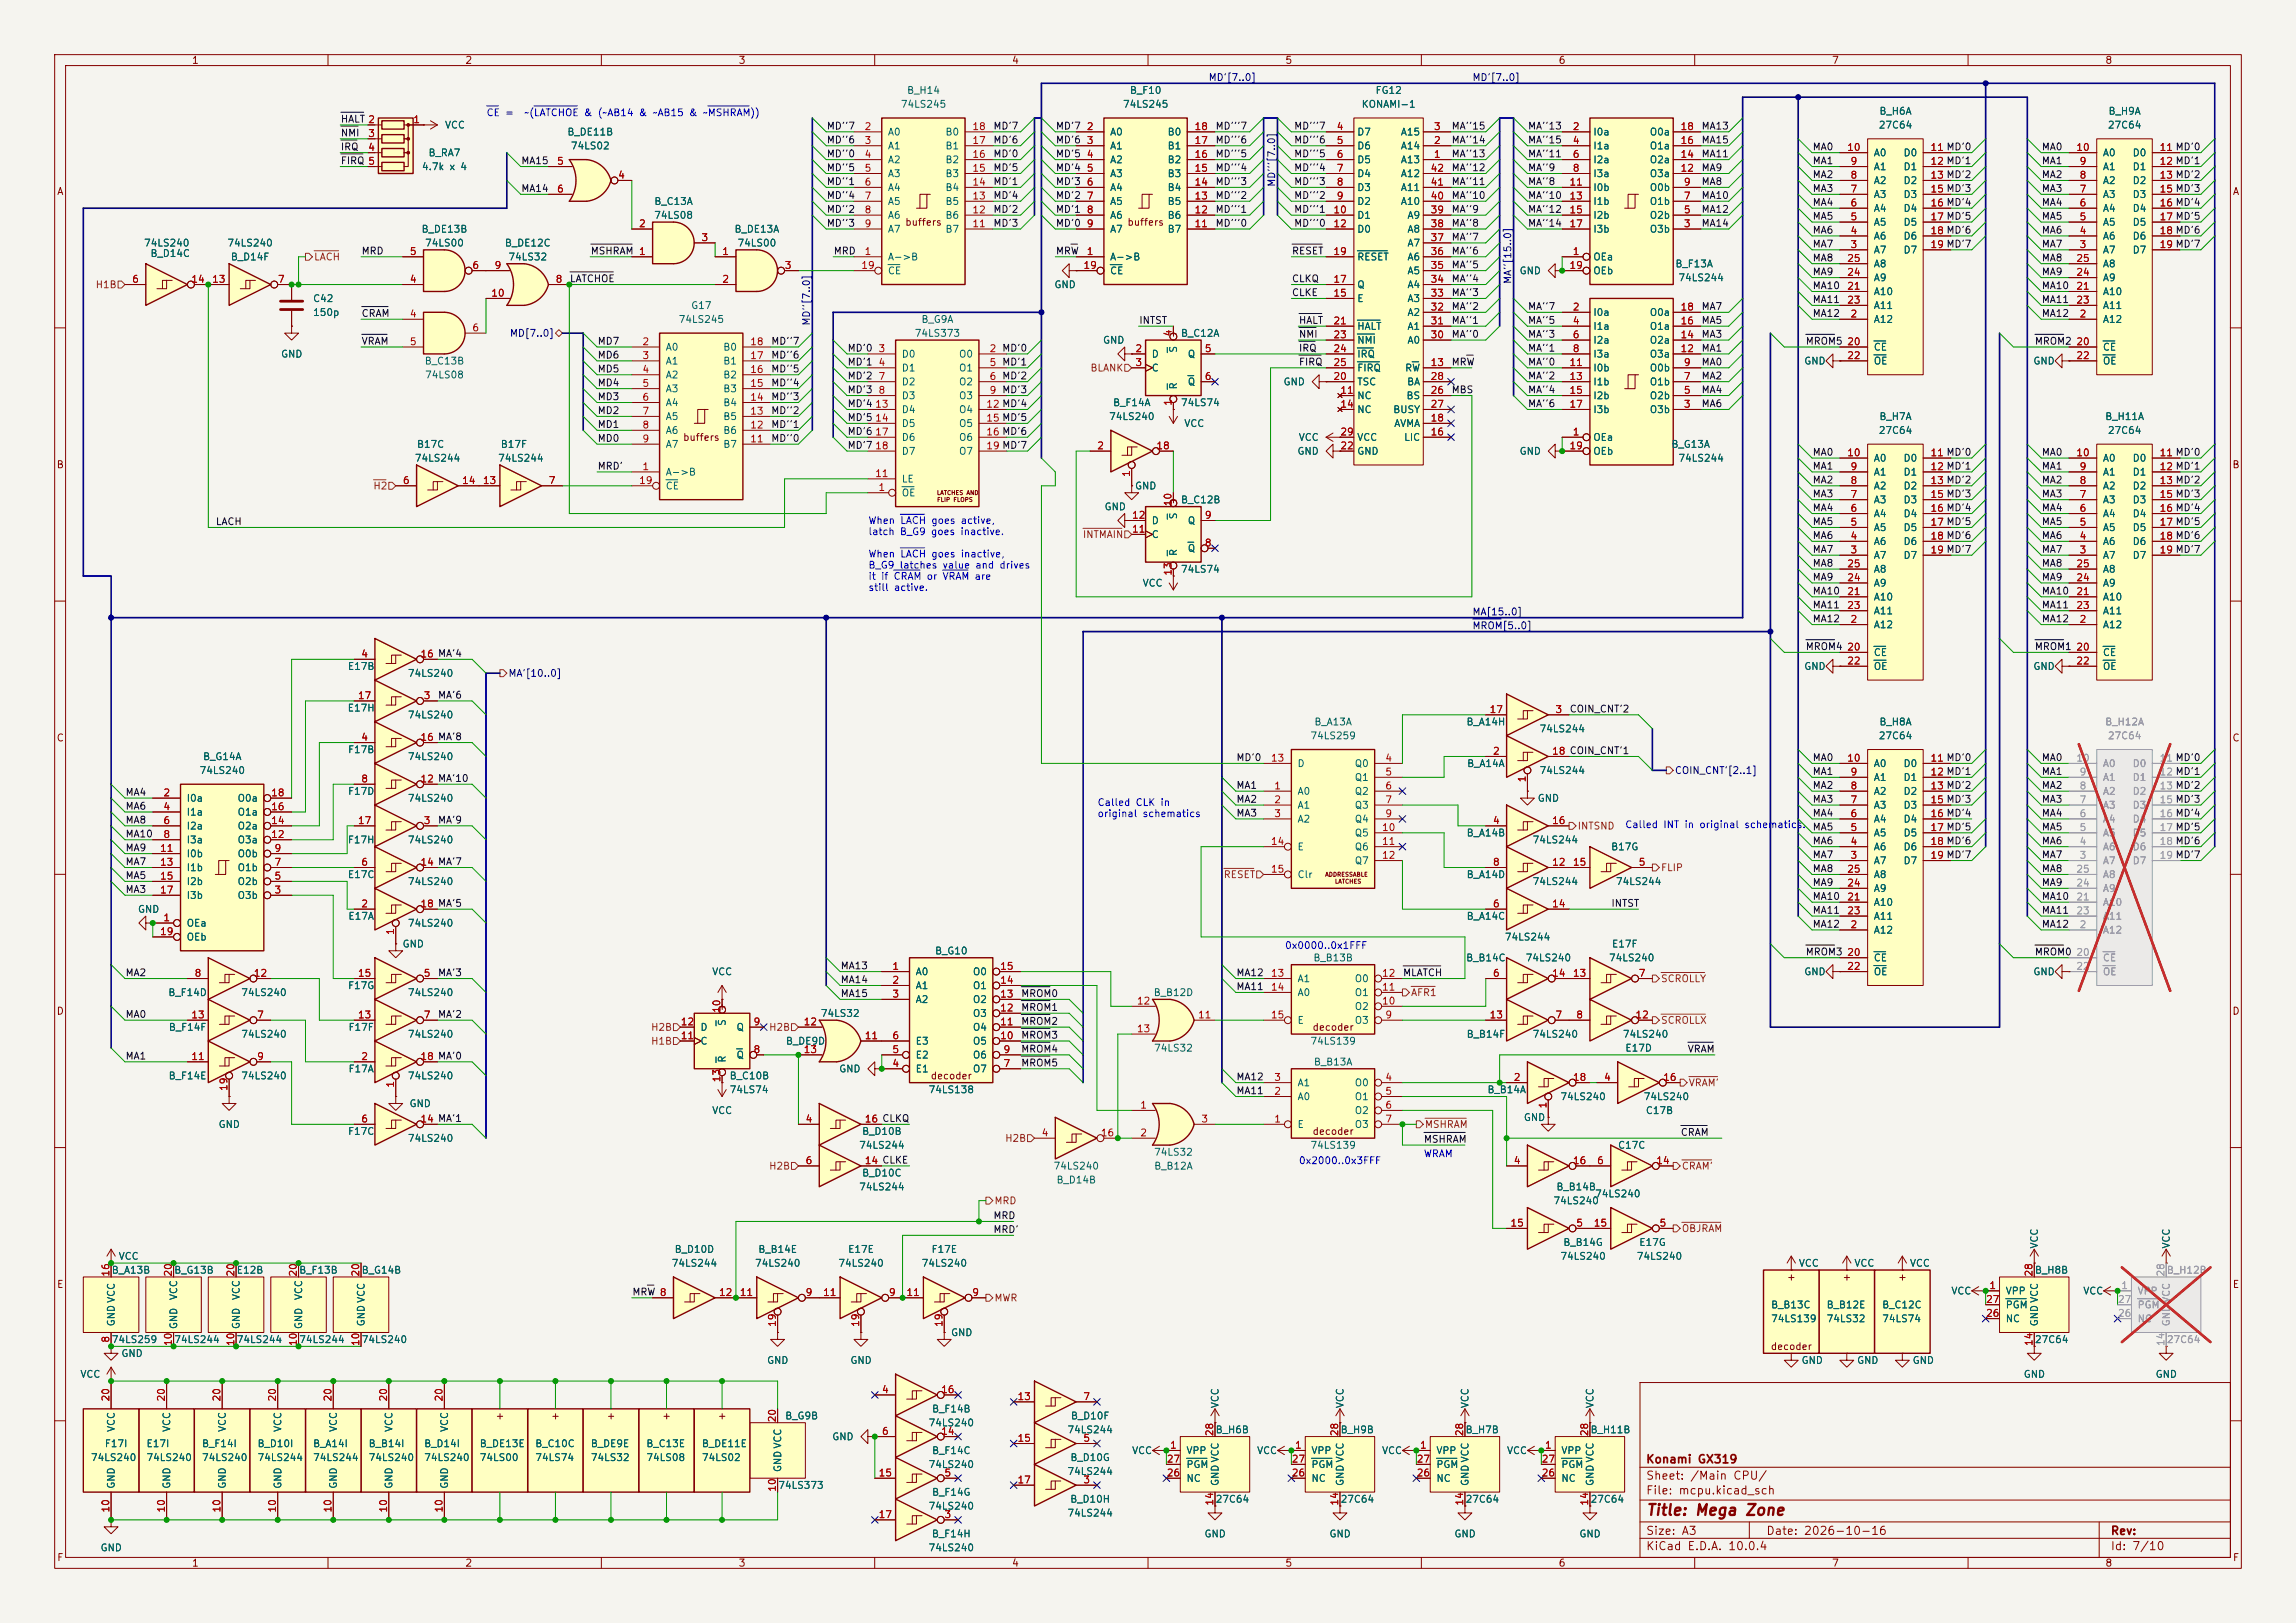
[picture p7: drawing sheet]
<svg xmlns="http://www.w3.org/2000/svg" width="420mm" height="297mm" viewBox="0 0 420 297" stroke-linecap="round" stroke-linejoin="round" font-family="sans-serif">
<defs><g id="words">
<text font-size="2" fill="#840000" x="301" y="277.8">Title: Mega Zone</text>
<g font-size="1.5" fill="#840000">
<text x="301" y="268.1">Konami GX319</text>
<text x="301" y="273.8">File: mcpu.kicad_sch</text>
<text x="301" y="271.1">Sheet: /Main CPU/</text>
<text x="301" y="281.2">Size: A3</text>
<text x="323" y="281.2">Date: 2026-10-16</text>
<text x="386" y="281.2">Rev:</text>
<text x="301" y="284">KiCad E.D.A. 10.0.4</text>
<text x="386" y="284">Id: 7/10</text>
</g>
<g font-size="1.3" fill="#840000">
<text x="35" y="12">1</text>
<text x="85" y="12">2</text>
<text x="135" y="12">3</text>
<text x="185" y="12">4</text>
<text x="235" y="12">5</text>
<text x="285" y="12">6</text>
<text x="335" y="12">7</text>
<text x="385" y="12">8</text>
<text x="10.3" y="36">A</text>
<text x="408.3" y="36">A</text>
<text x="165.5" y="41.6">buffers</text>
<text x="206.1" y="41.6">buffers</text>
<text x="213.7" y="61.9">+ B_C12A</text>
<text x="124.8" y="81">buffers</text>
<text x="10.3" y="86">B</text>
<text x="408.2" y="86">B</text>
<text x="213.7" y="92.4">+ B_C12B</text>
<text x="10.3" y="136">C</text>
<text x="408.2" y="136">C</text>
<text x="10.3" y="186">D</text>
<text x="131.2" y="185.1">+</text>
<text x="408.2" y="186">D</text>
<text x="240" y="188.9">decoder</text>
<text x="170.1" y="197.8">decoder</text>
<text x="240" y="208">decoder</text>
<text x="10.3" y="236">E</text>
<text x="326.8" y="234.7">+</text>
<text x="336.9" y="234.7">+</text>
<text x="347.1" y="234.7">+</text>
<text x="408.3" y="236">E</text>
<text x="323.8" y="247.4">decoder</text>
<text x="90.6" y="260.1">+</text>
<text x="100.7" y="260.1">+</text>
<text x="110.9" y="260.1">+</text>
<text x="121" y="260.1">+</text>
<text x="131.2" y="260.1">+</text>
<text x="10.3" y="286">F</text>
<text x="35" y="287">1</text>
<text x="85" y="287">2</text>
<text x="135" y="287">3</text>
<text x="185" y="287">4</text>
<text x="235" y="287">5</text>
<text x="285" y="287">6</text>
<text x="335" y="287">7</text>
<text x="385" y="287">8</text>
<text x="408.3" y="286">F</text>
</g>
<g font-size="1.3" fill="#006464">
<text x="165.8" y="17.5">B_H14</text>
<text x="206.6" y="17.5">B_F10</text>
<text x="251.5" y="17.5">FG12</text>
<text x="81.3" y="23.8">VCC</text>
<text x="164.7" y="20">74LS245</text>
<text x="205.3" y="20">74LS245</text>
<text x="249" y="20">KONAMI-1</text>
<text x="343.6" y="23.8">27C64</text>
<text x="343.7" y="21.3">B_H6A</text>
<text x="385.5" y="23.8">27C64</text>
<text x="385.6" y="21.3">B_H9A</text>
<text x="78.3" y="28.9">B_RA7</text>
<text x="103.7" y="25.1">B_DE11B</text>
<text x="104.3" y="27.6">74LS02</text>
<text x="162.3" y="25.1">A0</text>
<text x="162.3" y="27.6">A1</text>
<text x="172.8" y="27.6">B1</text>
<text x="172.8" y="25.1">B0</text>
<text x="202.9" y="25.1">A0</text>
<text x="202.9" y="27.6">A1</text>
<text x="213.5" y="27.6">B1</text>
<text x="213.5" y="25.1">B0</text>
<text x="248.2" y="25.1">D7</text>
<text x="248.2" y="27.6">D6</text>
<text x="256.1" y="27.6">A14</text>
<text x="256.1" y="25.1">A15</text>
<text x="291.3" y="25.1">I0a</text>
<text x="291.3" y="27.6">I1a</text>
<text x="301.7" y="27.6">O1a</text>
<text x="301.7" y="25.1">O0a</text>
<text x="342.6" y="28.9">A0</text>
<text x="348.1" y="28.9">D0</text>
<text x="384.6" y="28.9">A0</text>
<text x="390" y="28.9">D0</text>
<text x="77.1" y="31.5">4.7k x 4</text>
<text x="162.3" y="30.2">A2</text>
<text x="162.3" y="32.7">A3</text>
<text x="162.3" y="35.3">A4</text>
<text x="172.8" y="35.3">B4</text>
<text x="172.8" y="32.7">B3</text>
<text x="172.8" y="30.2">B2</text>
<text x="202.9" y="30.2">A2</text>
<text x="202.9" y="32.7">A3</text>
<text x="202.9" y="35.3">A4</text>
<text x="213.5" y="35.3">B4</text>
<text x="213.5" y="32.7">B3</text>
<text x="213.5" y="30.2">B2</text>
<text x="248.2" y="30.2">D5</text>
<text x="248.2" y="32.7">D4</text>
<text x="248.2" y="35.3">D3</text>
<text x="256.1" y="30.2">A13</text>
<text x="256.1" y="35.3">A11</text>
<text x="256.1" y="32.7">A12</text>
<text x="291.3" y="30.2">I2a</text>
<text x="291.3" y="32.7">I3a</text>
<text x="291.3" y="35.3">I0b</text>
<text x="301.7" y="35.3">O0b</text>
<text x="301.7" y="32.7">O3a</text>
<text x="301.7" y="30.2">O2a</text>
<text x="342.6" y="34">A2</text>
<text x="342.6" y="31.5">A1</text>
<text x="348.1" y="31.5">D1</text>
<text x="348.1" y="34">D2</text>
<text x="384.6" y="34">A2</text>
<text x="384.6" y="31.5">A1</text>
<text x="390" y="31.5">D1</text>
<text x="390" y="34">D2</text>
<text x="119.6" y="40.3">74LS08</text>
<text x="119.6" y="37.8">B_C13A</text>
<text x="162.3" y="37.8">A5</text>
<text x="162.3" y="40.3">A6</text>
<text x="172.8" y="40.3">B6</text>
<text x="172.8" y="37.8">B5</text>
<text x="202.9" y="37.8">A5</text>
<text x="202.9" y="40.3">A6</text>
<text x="213.5" y="40.3">B6</text>
<text x="213.5" y="37.8">B5</text>
<text x="248.2" y="37.8">D2</text>
<text x="248.2" y="40.3">D1</text>
<text x="256.1" y="37.8">A10</text>
<text x="257.3" y="40.3">A9</text>
<text x="291.3" y="37.8">I1b</text>
<text x="291.3" y="40.3">I2b</text>
<text x="301.7" y="40.3">O2b</text>
<text x="301.7" y="37.8">O1b</text>
<text x="342.6" y="41.6">A5</text>
<text x="342.6" y="39.1">A4</text>
<text x="342.6" y="36.5">A3</text>
<text x="348.1" y="36.5">D3</text>
<text x="348.1" y="39.1">D4</text>
<text x="348.1" y="41.6">D5</text>
<text x="384.6" y="41.6">A5</text>
<text x="384.6" y="39.1">A4</text>
<text x="384.6" y="36.5">A3</text>
<text x="390" y="36.5">D3</text>
<text x="390" y="39.1">D4</text>
<text x="390" y="41.6">D5</text>
<text x="26.2" y="45.4">74LS240</text>
<text x="27.4" y="47.3">B_D14C</text>
<text x="41.5" y="45.4">74LS240</text>
<text x="42.1" y="48">B_D14F</text>
<text x="77" y="42.9">B_DE13B</text>
<text x="77.6" y="45.4">74LS00</text>
<text x="92.2" y="45.4">B_DE12C</text>
<text x="92.9" y="48">74LS32</text>
<text x="134.2" y="42.9">B_DE13A</text>
<text x="134.8" y="45.4">74LS00</text>
<text x="162.3" y="48">A-&gt;B</text>
<text x="162.3" y="42.9">A7</text>
<text x="172.8" y="42.9">B7</text>
<text x="202.9" y="48">A-&gt;B</text>
<text x="202.9" y="42.9">A7</text>
<text x="213.5" y="42.9">B7</text>
<text x="248.2" y="42.9">D0</text>
<text x="248.2" y="48">RESET</text>
<text x="257.3" y="48">A6</text>
<text x="257.3" y="45.4">A7</text>
<text x="257.3" y="42.9">A8</text>
<text x="291.3" y="48">OEa</text>
<text x="291.3" y="42.9">I3b</text>
<text x="301.7" y="42.9">O3b</text>
<text x="342.6" y="46.7">A7</text>
<text x="342.6" y="44.2">A6</text>
<text x="348.1" y="44.2">D6</text>
<text x="348.1" y="46.7">D7</text>
<text x="384.6" y="46.7">A7</text>
<text x="384.6" y="44.2">A6</text>
<text x="390" y="44.2">D6</text>
<text x="390" y="46.7">D7</text>
<text x="162.3" y="50.5">CE</text>
<text x="192.8" y="53">GND</text>
<text x="202.9" y="50.5">CE</text>
<text x="248.2" y="53">Q</text>
<text x="257.3" y="53">A4</text>
<text x="257.3" y="50.5">A5</text>
<text x="277.9" y="50.5">GND</text>
<text x="291.3" y="50.5">OEb</text>
<text x="306.4" y="49.2">B_F13A</text>
<text x="306.9" y="51.8">74LS244</text>
<text x="342.6" y="51.8">A9</text>
<text x="342.6" y="49.2">A8</text>
<text x="384.6" y="51.8">A9</text>
<text x="384.6" y="49.2">A8</text>
<text x="57.2" y="58.1">150p</text>
<text x="57.2" y="55.6">C42</text>
<text x="124" y="59.4">74LS245</text>
<text x="126.3" y="56.9">G17</text>
<text x="168.4" y="59.4">B_G9A</text>
<text x="248.2" y="55.6">E</text>
<text x="257.3" y="58.1">A2</text>
<text x="257.3" y="55.6">A3</text>
<text x="291.3" y="58.1">I0a</text>
<text x="301.7" y="58.1">O0a</text>
<text x="342.6" y="59.4">A12</text>
<text x="342.6" y="54.3">A10</text>
<text x="342.6" y="56.9">A11</text>
<text x="384.6" y="59.4">A12</text>
<text x="384.6" y="54.3">A10</text>
<text x="384.6" y="56.9">A11</text>
<text x="51.3" y="65.7">GND</text>
<text x="121.7" y="64.5">A0</text>
<text x="132.2" y="64.5">B0</text>
<text x="164.8" y="65.7">D0</text>
<text x="167.2" y="61.9">74LS373</text>
<text x="175.3" y="65.7">O0</text>
<text x="201.7" y="63.2">GND</text>
<text x="210.6" y="65.7">D</text>
<text x="215.6" y="64.7" transform="rotate(-90 215.6 64.7)">S</text>
<text x="215.9" y="61.9">B_C12A</text>
<text x="217.2" y="65.7">Q</text>
<text x="248.2" y="60.7">HALT</text>
<text x="248.2" y="63.2">NMI</text>
<text x="248.2" y="65.7">IRQ</text>
<text x="257.3" y="63.2">A0</text>
<text x="257.3" y="60.7">A1</text>
<text x="291.3" y="60.7">I1a</text>
<text x="291.3" y="63.2">I2a</text>
<text x="291.3" y="65.7">I3a</text>
<text x="301.7" y="65.7">O3a</text>
<text x="301.7" y="63.2">O2a</text>
<text x="301.7" y="60.7">O1a</text>
<text x="342.6" y="64.5">CE</text>
<text x="384.6" y="64.5">CE</text>
<text x="77.6" y="67">B_C13B</text>
<text x="77.6" y="69.6">74LS08</text>
<text x="121.7" y="67">A1</text>
<text x="121.7" y="69.6">A2</text>
<text x="132.2" y="69.6">B2</text>
<text x="132.2" y="67">B1</text>
<text x="164.8" y="68.3">D1</text>
<text x="164.8" y="70.8">D2</text>
<text x="175.3" y="68.3">O1</text>
<text x="175.3" y="70.8">O2</text>
<text x="210.6" y="68.3">C</text>
<text x="215.6" y="71.4" transform="rotate(-90 215.6 71.4)">R</text>
<text x="217.2" y="70.8">Q</text>
<text x="234.7" y="70.8">GND</text>
<text x="248.2" y="70.8">TSC</text>
<text x="248.2" y="68.3">FIRQ</text>
<text x="256.9" y="68.3">RW</text>
<text x="257.3" y="70.8">BA</text>
<text x="291.3" y="68.3">I0b</text>
<text x="291.3" y="70.8">I1b</text>
<text x="301.7" y="70.8">O1b</text>
<text x="301.7" y="68.3">O0b</text>
<text x="329.9" y="67">GND</text>
<text x="342.6" y="67">OE</text>
<text x="371.8" y="67">GND</text>
<text x="384.6" y="67">OE</text>
<text x="121.7" y="72.1">A3</text>
<text x="121.7" y="74.6">A4</text>
<text x="121.7" y="77.2">A5</text>
<text x="132.2" y="77.2">B5</text>
<text x="132.2" y="74.6">B4</text>
<text x="132.2" y="72.1">B3</text>
<text x="164.8" y="73.4">D3</text>
<text x="164.8" y="75.9">D4</text>
<text x="175.3" y="73.4">O3</text>
<text x="175.3" y="75.9">O4</text>
<text x="202.8" y="77.2">74LS240</text>
<text x="203.5" y="74.6">B_F14A</text>
<text x="215.9" y="74.6">74LS74</text>
<text x="248.2" y="73.4">NC</text>
<text x="248.2" y="75.9">NC</text>
<text x="254.7" y="75.9">BUSY</text>
<text x="257.2" y="73.4">BS</text>
<text x="291.3" y="73.4">I2b</text>
<text x="291.3" y="75.9">I3b</text>
<text x="301.7" y="75.9">O3b</text>
<text x="301.7" y="73.4">O2b</text>
<text x="343.7" y="77.2">B_H7A</text>
<text x="385" y="77.2">B_H11A</text>
<text x="76.2" y="82.3">B17C</text>
<text x="91.5" y="82.3">B17F</text>
<text x="121.7" y="79.7">A6</text>
<text x="121.7" y="82.3">A7</text>
<text x="132.2" y="82.3">B7</text>
<text x="132.2" y="79.7">B6</text>
<text x="164.8" y="78.4">D5</text>
<text x="164.8" y="81">D6</text>
<text x="164.8" y="83.5">D7</text>
<text x="175.3" y="78.4">O5</text>
<text x="175.3" y="81">O6</text>
<text x="175.3" y="83.5">O7</text>
<text x="216.5" y="78.4">VCC</text>
<text x="237.2" y="83.5">GND</text>
<text x="237.5" y="81">VCC</text>
<text x="248.2" y="83.5">GND</text>
<text x="248.2" y="81">VCC</text>
<text x="254.9" y="78.4">AVMA</text>
<text x="256.7" y="81">LIC</text>
<text x="277.9" y="83.5">GND</text>
<text x="291.3" y="81">OEa</text>
<text x="291.3" y="83.5">OEb</text>
<text x="305.6" y="82.3">B_G13A</text>
<text x="343.6" y="79.7">27C64</text>
<text x="385.5" y="79.7">27C64</text>
<text x="75.8" y="84.8">74LS244</text>
<text x="91" y="84.8">74LS244</text>
<text x="121.7" y="87.3">A-&gt;B</text>
<text x="121.7" y="89.9">CE</text>
<text x="164.8" y="88.6">LE</text>
<text x="207.5" y="89.9">GND</text>
<text x="306.9" y="84.8">74LS244</text>
<text x="342.6" y="89.9">A2</text>
<text x="342.6" y="87.3">A1</text>
<text x="342.6" y="84.8">A0</text>
<text x="348.1" y="84.8">D0</text>
<text x="348.1" y="87.3">D1</text>
<text x="348.1" y="89.9">D2</text>
<text x="384.6" y="89.9">A2</text>
<text x="384.6" y="87.3">A1</text>
<text x="384.6" y="84.8">A0</text>
<text x="390" y="84.8">D0</text>
<text x="390" y="87.3">D1</text>
<text x="390" y="89.9">D2</text>
<text x="164.8" y="91.1">OE</text>
<text x="201.9" y="93.7">GND</text>
<text x="215.6" y="95.1" transform="rotate(-90 215.6 95.1)">S</text>
<text x="215.9" y="92.4">B_C12B</text>
<text x="342.6" y="95">A4</text>
<text x="342.6" y="92.4">A3</text>
<text x="348.1" y="92.4">D3</text>
<text x="348.1" y="95">D4</text>
<text x="384.6" y="95">A4</text>
<text x="384.6" y="92.4">A3</text>
<text x="390" y="92.4">D3</text>
<text x="390" y="95">D4</text>
<text x="210.6" y="98.8">C</text>
<text x="210.6" y="96.2">D</text>
<text x="215.6" y="101.9" transform="rotate(-90 215.6 101.9)">R</text>
<text x="217.2" y="101.3">Q</text>
<text x="217.2" y="96.2">Q</text>
<text x="342.6" y="100">A6</text>
<text x="342.6" y="97.5">A5</text>
<text x="348.1" y="97.5">D5</text>
<text x="348.1" y="100">D6</text>
<text x="384.6" y="100">A6</text>
<text x="384.6" y="97.5">A5</text>
<text x="390" y="97.5">D5</text>
<text x="390" y="100">D6</text>
<text x="208.9" y="107.7">VCC</text>
<text x="215.9" y="105.1">74LS74</text>
<text x="342.6" y="102.6">A7</text>
<text x="342.6" y="107.7">A9</text>
<text x="342.6" y="105.1">A8</text>
<text x="348.1" y="102.6">D7</text>
<text x="384.6" y="102.6">A7</text>
<text x="384.6" y="107.7">A9</text>
<text x="384.6" y="105.1">A8</text>
<text x="390" y="102.6">D7</text>
<text x="342.6" y="110.2">A10</text>
<text x="342.6" y="112.7">A11</text>
<text x="384.6" y="110.2">A10</text>
<text x="384.6" y="112.7">A11</text>
<text x="342.6" y="115.3">A12</text>
<text x="384.6" y="115.3">A12</text>
<text x="63.5" y="122.9">E17B</text>
<text x="74.5" y="124.2">74LS240</text>
<text x="329.9" y="122.9">GND</text>
<text x="342.6" y="120.4">CE</text>
<text x="342.6" y="122.9">OE</text>
<text x="371.8" y="122.9">GND</text>
<text x="384.6" y="120.4">CE</text>
<text x="384.6" y="122.9">OE</text>
<text x="63.5" y="130.5">E17H</text>
<text x="74.5" y="131.8">74LS240</text>
<text x="239.6" y="135.6">74LS259</text>
<text x="240.3" y="133.1">B_A13A</text>
<text x="268.1" y="133.1">B_A14H</text>
<text x="281.5" y="134.3">74LS244</text>
<text x="343.6" y="135.6">27C64</text>
<text x="343.7" y="133.1">B_H8A</text>
<text x="36.4" y="141.9">74LS240</text>
<text x="37" y="139.4">B_G14A</text>
<text x="63.5" y="138.1">F17B</text>
<text x="74.5" y="139.4">74LS240</text>
<text x="237.2" y="140.7">D</text>
<text x="247.7" y="140.7">Q0</text>
<text x="247.7" y="143.2">Q1</text>
<text x="268.3" y="140.7">B_A14A</text>
<text x="281.5" y="141.9">74LS244</text>
<text x="342.6" y="143.2">A1</text>
<text x="342.6" y="140.7">A0</text>
<text x="348.1" y="140.7">D0</text>
<text x="348.1" y="143.2">D1</text>
<text x="34" y="147">I0a</text>
<text x="34" y="149.6">I1a</text>
<text x="43.4" y="149.6">O1a</text>
<text x="43.4" y="147">O0a</text>
<text x="63.5" y="145.8">F17D</text>
<text x="74.5" y="147">74LS240</text>
<text x="237.2" y="145.8">A0</text>
<text x="237.2" y="148.3">A1</text>
<text x="247.7" y="145.8">Q2</text>
<text x="247.7" y="148.3">Q3</text>
<text x="281.2" y="147">GND</text>
<text x="342.6" y="148.3">A3</text>
<text x="342.6" y="145.8">A2</text>
<text x="348.1" y="145.8">D2</text>
<text x="348.1" y="148.3">D3</text>
<text x="34" y="152.1">I2a</text>
<text x="34" y="154.6">I3a</text>
<text x="43.4" y="154.6">O3a</text>
<text x="43.4" y="152.1">O2a</text>
<text x="63.5" y="154.6">F17H</text>
<text x="74.5" y="154.6">74LS240</text>
<text x="237.2" y="150.8">A2</text>
<text x="237.2" y="155.9">E</text>
<text x="247.7" y="150.8">Q4</text>
<text x="247.7" y="153.4">Q5</text>
<text x="247.7" y="155.9">Q6</text>
<text x="268.2" y="153.4">B_A14B</text>
<text x="280.2" y="154.6">74LS244</text>
<text x="294.6" y="155.9">B17G</text>
<text x="342.6" y="155.9">A6</text>
<text x="342.6" y="153.4">A5</text>
<text x="342.6" y="150.8">A4</text>
<text x="348.1" y="150.8">D4</text>
<text x="348.1" y="153.4">D5</text>
<text x="348.1" y="155.9">D6</text>
<text x="34" y="157.2">I0b</text>
<text x="34" y="159.7">I1b</text>
<text x="43.4" y="159.7">O1b</text>
<text x="43.4" y="157.2">O0b</text>
<text x="63.5" y="161">E17C</text>
<text x="237.2" y="161">Clr</text>
<text x="247.7" y="158.5">Q7</text>
<text x="268.2" y="161">B_A14D</text>
<text x="342.6" y="158.5">A7</text>
<text x="342.6" y="161">A8</text>
<text x="348.1" y="158.5">D7</text>
<text x="25.1" y="167.3">GND</text>
<text x="34" y="162.3">I2b</text>
<text x="34" y="164.8">I3b</text>
<text x="43.4" y="164.8">O3b</text>
<text x="43.4" y="162.3">O2b</text>
<text x="74.5" y="162.3">74LS240</text>
<text x="280.2" y="162.3">74LS244</text>
<text x="295.5" y="162.3">74LS244</text>
<text x="342.6" y="166.1">A10</text>
<text x="342.6" y="163.5">A9</text>
<text x="34" y="169.9">OEa</text>
<text x="34" y="172.4">OEb</text>
<text x="63.6" y="168.6">E17A</text>
<text x="73.5" y="173.7">GND</text>
<text x="74.5" y="169.9">74LS240</text>
<text x="268.2" y="168.6">B_A14C</text>
<text x="275.2" y="172.4">74LS244</text>
<text x="294.8" y="173.7">E17F</text>
<text x="342.6" y="171.2">A12</text>
<text x="342.6" y="168.6">A11</text>
<text x="130.2" y="178.8">VCC</text>
<text x="167.4" y="178.8">A0</text>
<text x="170.9" y="175">B_G10</text>
<text x="177.9" y="178.8">O0</text>
<text x="240.1" y="176.2">B_B13B</text>
<text x="268.1" y="176.2">B_B14C</text>
<text x="279" y="176.2">74LS240</text>
<text x="294.2" y="176.2">74LS240</text>
<text x="329.9" y="178.8">GND</text>
<text x="342.6" y="176.2">CE</text>
<text x="342.6" y="178.8">OE</text>
<text x="371.8" y="178.8">GND</text>
<text x="30.7" y="182.6">B_F14D</text>
<text x="44" y="182.6">74LS240</text>
<text x="63.5" y="181.3">F17G</text>
<text x="74.5" y="182.6">74LS240</text>
<text x="167.4" y="181.3">A1</text>
<text x="167.4" y="183.9">A2</text>
<text x="177.9" y="183.9">O2</text>
<text x="177.9" y="181.3">O1</text>
<text x="210.9" y="182.6">B_B12D</text>
<text x="237.2" y="180">A1</text>
<text x="237.2" y="182.6">A0</text>
<text x="247.7" y="185.1">O2</text>
<text x="247.7" y="182.6">O1</text>
<text x="247.7" y="180">O0</text>
<text x="30.8" y="188.9">B_F14F</text>
<text x="44" y="190.2">74LS240</text>
<text x="63.6" y="188.9">F17F</text>
<text x="74.5" y="190.2">74LS240</text>
<text x="128" y="191.5">C</text>
<text x="128" y="188.9">D</text>
<text x="133.1" y="187.8" transform="rotate(-90 133.1 187.8)">S</text>
<text x="134.6" y="188.9">Q</text>
<text x="143.7" y="191.5">B_DE9D</text>
<text x="150" y="186.4">74LS32</text>
<text x="167.4" y="191.5">E3</text>
<text x="177.9" y="191.5">O5</text>
<text x="177.9" y="188.9">O4</text>
<text x="177.9" y="186.4">O3</text>
<text x="237.2" y="187.7">E</text>
<text x="239.6" y="191.5">74LS139</text>
<text x="247.7" y="187.7">O3</text>
<text x="268.2" y="190.2">B_B14F</text>
<text x="280.2" y="190.2">74LS240</text>
<text x="296.7" y="190.2">74LS240</text>
<text x="30.7" y="197.8">B_F14E</text>
<text x="44" y="197.8">74LS240</text>
<text x="63.6" y="196.6">F17A</text>
<text x="74.5" y="197.8">74LS240</text>
<text x="133.1" y="194.6" transform="rotate(-90 133.1 194.6)">R</text>
<text x="133.4" y="197.8">B_C10B</text>
<text x="134.6" y="194">Q</text>
<text x="153.4" y="196.6">GND</text>
<text x="167.4" y="196.6">E1</text>
<text x="167.4" y="194">E2</text>
<text x="177.9" y="196.6">O7</text>
<text x="177.9" y="194">O6</text>
<text x="211" y="192.7">74LS32</text>
<text x="240.2" y="195.3">B_B13A</text>
<text x="297.2" y="192.7">E17D</text>
<text x="74.8" y="202.9">GND</text>
<text x="133.4" y="200.4">74LS74</text>
<text x="169.7" y="200.4">74LS138</text>
<text x="237.2" y="201.6">A0</text>
<text x="237.2" y="199.1">A1</text>
<text x="247.7" y="199.1">O0</text>
<text x="247.7" y="201.6">O1</text>
<text x="272" y="200.4">B_B14A</text>
<text x="285.3" y="201.6">74LS240</text>
<text x="300.6" y="201.6">74LS240</text>
<text x="39.9" y="206.7">GND</text>
<text x="63.5" y="208">F17C</text>
<text x="74.5" y="209.3">74LS240</text>
<text x="130.2" y="204.2">VCC</text>
<text x="157.6" y="208">B_D10B</text>
<text x="237.2" y="206.7">E</text>
<text x="247.7" y="204.2">O2</text>
<text x="247.7" y="206.7">O3</text>
<text x="278.6" y="205.4">GND</text>
<text x="300.9" y="204.2">C17B</text>
<text x="157" y="210.5">74LS244</text>
<text x="157.6" y="215.6">B_D10C</text>
<text x="192.6" y="214.3">74LS240</text>
<text x="211" y="211.8">74LS32</text>
<text x="211" y="214.3">B_B12A</text>
<text x="239.6" y="210.5">74LS139</text>
<text x="295.9" y="210.5">C17C</text>
<text x="157" y="218.1">74LS244</text>
<text x="193.2" y="216.9">B_D14B</text>
<text x="284" y="220.7">74LS240</text>
<text x="284.6" y="218.1">B_B14B</text>
<text x="291.7" y="219.4">74LS240</text>
<text x="20.3" y="233.4">B_A13B</text>
<text x="21.6" y="230.8">VCC</text>
<text x="31.8" y="233.4">B_G13B</text>
<text x="43.2" y="233.4">E12B</text>
<text x="54.6" y="233.4">B_F13B</text>
<text x="66" y="233.4">B_G14B</text>
<text x="122.8" y="232.1">74LS244</text>
<text x="123.3" y="229.6">B_D10D</text>
<text x="138" y="232.1">74LS240</text>
<text x="138.6" y="229.6">B_B14E</text>
<text x="153.2" y="232.1">74LS240</text>
<text x="155" y="229.6">E17E</text>
<text x="168.5" y="232.1">74LS240</text>
<text x="170.3" y="229.6">F17E</text>
<text x="285.3" y="230.8">74LS240</text>
<text x="285.9" y="228.3">B_B14G</text>
<text x="299.3" y="230.8">74LS240</text>
<text x="299.7" y="228.3">E17G</text>
<text x="328.9" y="232.1">VCC</text>
<text x="339.1" y="232.1">VCC</text>
<text x="349.3" y="232.1">VCC</text>
<text x="372.1" y="233.4">B_H8B</text>
<text x="373.1" y="228.6" transform="rotate(-90 373.1 228.6)">VCC</text>
<text x="397.2" y="228.6" transform="rotate(-90 397.2 228.6)">VCC</text>
<text x="32.7" y="238" transform="rotate(-90 32.7 238)">VCC</text>
<text x="44.2" y="238" transform="rotate(-90 44.2 238)">VCC</text>
<text x="55.6" y="238" transform="rotate(-90 55.6 238)">VCC</text>
<text x="323.9" y="239.7">B_B13C</text>
<text x="334" y="239.7">B_B12E</text>
<text x="344.2" y="239.7">B_C12C</text>
<text x="356.8" y="237.2">VCC</text>
<text x="366.8" y="237.2">VPP</text>
<text x="366.8" y="239.7">PGM</text>
<text x="381" y="237.2">VCC</text>
<text x="21.3" y="242.8" transform="rotate(-90 21.3 242.8)">GND VCC</text>
<text x="32.7" y="243.3" transform="rotate(-90 32.7 243.3)">GND</text>
<text x="44.2" y="243.3" transform="rotate(-90 44.2 243.3)">GND</text>
<text x="55.6" y="243.3" transform="rotate(-90 55.6 243.3)">GND</text>
<text x="67" y="242.8" transform="rotate(-90 67 242.8)">GND VCC</text>
<text x="173.9" y="244.8">GND</text>
<text x="323.9" y="242.3">74LS139</text>
<text x="334" y="242.3">74LS32</text>
<text x="344.2" y="242.3">74LS74</text>
<text x="366.8" y="242.3">NC</text>
<text x="373.1" y="242.8" transform="rotate(-90 373.1 242.8)">GND VCC</text>
<text x="20.3" y="246.1">74LS259</text>
<text x="22.1" y="248.6">GND</text>
<text x="31.8" y="246.1">74LS244</text>
<text x="43.2" y="246.1">74LS244</text>
<text x="54.6" y="246.1">74LS244</text>
<text x="66" y="246.1">74LS240</text>
<text x="140.2" y="249.9">GND</text>
<text x="155.4" y="249.9">GND</text>
<text x="329.4" y="249.9">GND</text>
<text x="339.6" y="249.9">GND</text>
<text x="349.8" y="249.9">GND</text>
<text x="372.1" y="246.1">27C64</text>
<text x="14.6" y="252.4">VCC</text>
<text x="223.2" y="257.8" transform="rotate(-90 223.2 257.8)">VCC</text>
<text x="246.1" y="257.8" transform="rotate(-90 246.1 257.8)">VCC</text>
<text x="268.9" y="257.8" transform="rotate(-90 268.9 257.8)">VCC</text>
<text x="291.8" y="257.8" transform="rotate(-90 291.8 257.8)">VCC</text>
<text x="370.1" y="252.4">GND</text>
<text x="394.2" y="252.4">GND</text>
<text x="21.3" y="262.1" transform="rotate(-90 21.3 262.1)">VCC</text>
<text x="31.5" y="262.1" transform="rotate(-90 31.5 262.1)">VCC</text>
<text x="41.6" y="262.1" transform="rotate(-90 41.6 262.1)">VCC</text>
<text x="51.8" y="262.1" transform="rotate(-90 51.8 262.1)">VCC</text>
<text x="61.9" y="262.1" transform="rotate(-90 61.9 262.1)">VCC</text>
<text x="72.1" y="262.1" transform="rotate(-90 72.1 262.1)">VCC</text>
<text x="82.3" y="262.1" transform="rotate(-90 82.3 262.1)">VCC</text>
<text x="143.5" y="260.1">B_G9B</text>
<text x="152.1" y="263.9">GND</text>
<text x="169.7" y="261.3">74LS240</text>
<text x="170.4" y="258.8">B_F14B</text>
<text x="195.1" y="262.6">74LS244</text>
<text x="195.8" y="260.1">B_D10F</text>
<text x="222.3" y="262.6">B_H6B</text>
<text x="245.1" y="262.6">B_H9B</text>
<text x="268" y="262.6">B_H7B</text>
<text x="290.8" y="262.6">B_H11B</text>
<text x="16.5" y="267.7">74LS240</text>
<text x="19.1" y="265.1">F17I</text>
<text x="26.7" y="267.7">74LS240</text>
<text x="26.7" y="265.1">E17I</text>
<text x="36.8" y="267.7">74LS240</text>
<text x="36.8" y="265.1">B_F14I</text>
<text x="47" y="267.7">74LS244</text>
<text x="47" y="265.1">B_D10I</text>
<text x="57.2" y="267.7">74LS244</text>
<text x="57.2" y="265.1">B_A14I</text>
<text x="67.3" y="267.7">74LS240</text>
<text x="67.3" y="265.1">B_B14I</text>
<text x="77.5" y="267.7">74LS240</text>
<text x="77.5" y="265.1">B_D14I</text>
<text x="87.6" y="265.1">B_DE13E</text>
<text x="87.6" y="267.7">74LS00</text>
<text x="97.8" y="265.1">B_C10C</text>
<text x="97.8" y="267.7">74LS74</text>
<text x="108" y="265.1">B_DE9E</text>
<text x="108" y="267.7">74LS32</text>
<text x="118.1" y="265.1">B_C13E</text>
<text x="118.1" y="267.7">74LS08</text>
<text x="128.3" y="265.1">B_DE11E</text>
<text x="128.3" y="267.7">74LS02</text>
<text x="143.2" y="269.5" transform="rotate(-90 143.2 269.5)">GND VCC</text>
<text x="169.7" y="268.9">74LS240</text>
<text x="170.4" y="266.4">B_F14C</text>
<text x="195.7" y="267.7">B_D10G</text>
<text x="207" y="266.4">VCC</text>
<text x="216.9" y="266.4">VPP</text>
<text x="216.9" y="268.9">PGM</text>
<text x="229.8" y="266.4">VCC</text>
<text x="239.8" y="266.4">VPP</text>
<text x="239.8" y="268.9">PGM</text>
<text x="252.7" y="266.4">VCC</text>
<text x="262.6" y="266.4">VPP</text>
<text x="262.6" y="268.9">PGM</text>
<text x="275.6" y="266.4">VCC</text>
<text x="285.5" y="266.4">VPP</text>
<text x="285.5" y="268.9">PGM</text>
<text x="21.3" y="272.5" transform="rotate(-90 21.3 272.5)">GND</text>
<text x="31.5" y="272.5" transform="rotate(-90 31.5 272.5)">GND</text>
<text x="41.6" y="272.5" transform="rotate(-90 41.6 272.5)">GND</text>
<text x="51.8" y="272.5" transform="rotate(-90 51.8 272.5)">GND</text>
<text x="61.9" y="272.5" transform="rotate(-90 61.9 272.5)">GND</text>
<text x="72.1" y="272.5" transform="rotate(-90 72.1 272.5)">GND</text>
<text x="82.3" y="272.5" transform="rotate(-90 82.3 272.5)">GND</text>
<text x="142.2" y="272.8">74LS373</text>
<text x="170.4" y="274">B_F14G</text>
<text x="195.1" y="270.2">74LS244</text>
<text x="195.7" y="275.3">B_D10H</text>
<text x="216.9" y="271.5">NC</text>
<text x="222.3" y="275.3">27C64</text>
<text x="223.2" y="272" transform="rotate(-90 223.2 272)">GND VCC</text>
<text x="239.8" y="271.5">NC</text>
<text x="245.1" y="275.3">27C64</text>
<text x="246.1" y="272" transform="rotate(-90 246.1 272)">GND VCC</text>
<text x="262.6" y="271.5">NC</text>
<text x="268" y="275.3">27C64</text>
<text x="268.9" y="272" transform="rotate(-90 268.9 272)">GND VCC</text>
<text x="285.5" y="271.5">NC</text>
<text x="290.8" y="275.3">27C64</text>
<text x="291.8" y="272" transform="rotate(-90 291.8 272)">GND VCC</text>
<text x="169.7" y="276.6">74LS240</text>
<text x="170.4" y="281.6">B_F14H</text>
<text x="195.1" y="277.8">74LS244</text>
<text x="220.2" y="281.6">GND</text>
<text x="243.1" y="281.6">GND</text>
<text x="265.9" y="281.6">GND</text>
<text x="288.8" y="281.6">GND</text>
<text x="18.3" y="284.2">GND</text>
<text x="169.7" y="284.2">74LS240</text>
</g>
<g font-size="1.3" fill="#000084">
<text x="221" y="15.1">MD'[7..0]</text>
<text x="269.2" y="15.1">MD'[7..0]</text>
<text x="233.6" y="34.3" transform="rotate(-90 233.6 34.3)">MD'''[7..0]</text>
<text x="276.7" y="52.1" transform="rotate(-90 276.7 52.1)">MA''[15..0]</text>
<text x="148.5" y="59.7" transform="rotate(-90 148.5 59.7)">MD''[7..0]</text>
<text x="93.2" y="61.9">MD[7..0]</text>
<text x="269.2" y="112.9">MA[15..0]</text>
<text x="269.2" y="115.4">MROM[5..0]</text>
<text x="92.9" y="124.2">MA'[10..0]</text>
<text x="306.3" y="141.9">COIN_CNT'[2..1]</text>
</g>
<g font-size="1.3" fill="#0f0f0f">
<text x="62.2" y="22.7">HALT 2</text>
<text x="62.2" y="25.3">NMI</text>
<text x="62.2" y="27.8">IRQ</text>
<text x="151.1" y="29.1">MD''0</text>
<text x="151.1" y="24">MD''7</text>
<text x="151.1" y="26.5">MD''6</text>
<text x="181.6" y="26.5">MD'6</text>
<text x="181.6" y="29.1">MD'0</text>
<text x="181.6" y="24">MD'7</text>
<text x="193" y="26.5">MD'6</text>
<text x="193" y="24">MD'7</text>
<text x="193" y="29.1">MD'5</text>
<text x="222.2" y="24">MD'''7</text>
<text x="222.2" y="29.1">MD'''5</text>
<text x="222.2" y="26.5">MD'''6</text>
<text x="236.6" y="24">MD'''7</text>
<text x="236.6" y="26.5">MD'''6</text>
<text x="236.6" y="29.1">MD'''5</text>
<text x="265.4" y="29.1">MA''13</text>
<text x="265.4" y="26.5">MA''14</text>
<text x="265.4" y="24">MA''15</text>
<text x="279.4" y="24">MA''13</text>
<text x="279.4" y="26.5">MA''15</text>
<text x="279.4" y="29.1">MA''11</text>
<text x="311.1" y="29.1">MA11</text>
<text x="311.1" y="26.5">MA15</text>
<text x="311.1" y="24">MA13</text>
<text x="331.5" y="27.8">MA0</text>
<text x="373.4" y="27.8">MA0</text>
<text x="62.2" y="30.4">FIRQ 5</text>
<text x="95.2" y="35.4">MA14</text>
<text x="95.2" y="30.4">MA15</text>
<text x="151.1" y="34.2">MD''1</text>
<text x="151.1" y="31.6">MD''5</text>
<text x="181.6" y="31.6">MD'5</text>
<text x="181.6" y="34.2">MD'1</text>
<text x="193" y="31.6">MD'4</text>
<text x="193" y="34.2">MD'3</text>
<text x="222.2" y="31.6">MD'''4</text>
<text x="222.2" y="34.2">MD'''3</text>
<text x="236.6" y="34.2">MD'''3</text>
<text x="236.6" y="31.6">MD'''4</text>
<text x="265.4" y="34.2">MA''11</text>
<text x="265.4" y="31.6">MA''12</text>
<text x="279.4" y="31.6">MA''9</text>
<text x="279.4" y="34.2">MA''8</text>
<text x="311.1" y="31.6">MA9</text>
<text x="311.1" y="34.2">MA8</text>
<text x="331.5" y="35.4">MA3</text>
<text x="331.5" y="32.9">MA2</text>
<text x="331.5" y="30.4">MA1</text>
<text x="373.4" y="35.4">MA3</text>
<text x="373.4" y="32.9">MA2</text>
<text x="373.4" y="30.4">MA1</text>
<text x="151.1" y="39.2">MD''2</text>
<text x="151.1" y="36.7">MD''4</text>
<text x="151.1" y="41.8">MD''3</text>
<text x="181.6" y="36.7">MD'4</text>
<text x="181.6" y="39.2">MD'2</text>
<text x="181.6" y="41.8">MD'3</text>
<text x="193" y="39.2">MD'1</text>
<text x="193" y="36.7">MD'2</text>
<text x="193" y="41.8">MD'0</text>
<text x="222.2" y="36.7">MD'''2</text>
<text x="222.2" y="41.8">MD'''0</text>
<text x="222.2" y="39.2">MD'''1</text>
<text x="236.6" y="41.8">MD'''0</text>
<text x="236.6" y="36.7">MD'''2</text>
<text x="236.6" y="39.2">MD'''1</text>
<text x="265.4" y="39.2">MA''9</text>
<text x="265.4" y="41.8">MA''8</text>
<text x="265.4" y="36.7">MA''10</text>
<text x="279.4" y="36.7">MA''10</text>
<text x="279.4" y="39.2">MA''12</text>
<text x="279.4" y="41.8">MA''14</text>
<text x="311.1" y="39.2">MA12</text>
<text x="311.1" y="36.7">MA10</text>
<text x="311.1" y="41.8">MA14</text>
<text x="331.5" y="38">MA4</text>
<text x="331.5" y="40.5">MA5</text>
<text x="373.4" y="38">MA4</text>
<text x="373.4" y="40.5">MA5</text>
<text x="66" y="46.9">MRD</text>
<text x="107.9" y="46.9">MSHRAM 1</text>
<text x="152.4" y="46.9">MRD</text>
<text x="193" y="46.9">MRW</text>
<text x="236.2" y="46.9">RESET</text>
<text x="265.4" y="44.3">MA''7</text>
<text x="265.4" y="46.9">MA''6</text>
<text x="331.5" y="43.1">MA6</text>
<text x="331.5" y="45.6">MA7</text>
<text x="373.4" y="43.1">MA6</text>
<text x="373.4" y="45.6">MA7</text>
<text x="104.1" y="51.9">LATCHOE</text>
<text x="236.2" y="51.9">CLKQ</text>
<text x="265.4" y="51.9">MA''4</text>
<text x="265.4" y="49.4">MA''5</text>
<text x="331.5" y="50.7">MA9</text>
<text x="331.5" y="53.2">MA10</text>
<text x="331.5" y="48.1">MA8</text>
<text x="373.4" y="50.7">MA9</text>
<text x="373.4" y="53.2">MA10</text>
<text x="373.4" y="48.1">MA8</text>
<text x="66" y="58.3">CRAM</text>
<text x="208.3" y="59.6">INTST</text>
<text x="236.2" y="54.5">CLKE</text>
<text x="237.5" y="59.6">HALT</text>
<text x="265.4" y="59.6">MA''1</text>
<text x="265.4" y="57">MA''2</text>
<text x="265.4" y="54.5">MA''3</text>
<text x="279.4" y="59.6">MA''5</text>
<text x="279.4" y="57">MA''7</text>
<text x="311.1" y="57">MA7</text>
<text x="311.1" y="59.6">MA5</text>
<text x="331.5" y="55.8">MA11</text>
<text x="331.5" y="58.3">MA12</text>
<text x="373.4" y="58.3">MA12</text>
<text x="373.4" y="55.8">MA11</text>
<text x="66" y="63.4">VRAM</text>
<text x="109.2" y="63.4">MD7</text>
<text x="109.2" y="65.9">MD6</text>
<text x="141" y="63.4">MD''7</text>
<text x="141" y="65.9">MD''6</text>
<text x="154.9" y="64.6">MD'0</text>
<text x="183.2" y="64.6">MD'0</text>
<text x="237.5" y="62.1">NMI</text>
<text x="237.5" y="64.6">IRQ</text>
<text x="265.4" y="62.1">MA''0</text>
<text x="279.4" y="62.1">MA''3</text>
<text x="279.4" y="64.6">MA''1</text>
<text x="311.1" y="62.1">MA3</text>
<text x="311.1" y="64.6">MA1</text>
<text x="330.2" y="63.4">MROM5</text>
<text x="372.1" y="63.4">MROM2</text>
<text x="109.2" y="71">MD4</text>
<text x="109.2" y="68.5">MD5</text>
<text x="141" y="71">MD''4</text>
<text x="141" y="68.5">MD''5</text>
<text x="154.9" y="69.7">MD'2</text>
<text x="154.9" y="67.2">MD'1</text>
<text x="183.2" y="67.2">MD'1</text>
<text x="183.2" y="69.7">MD'2</text>
<text x="237.5" y="67.2">FIRQ</text>
<text x="265.4" y="67.2">MRW</text>
<text x="279.4" y="67.2">MA''0</text>
<text x="279.4" y="69.7">MA''2</text>
<text x="311.1" y="69.7">MA2</text>
<text x="311.1" y="67.2">MA0</text>
<text x="109.2" y="73.5">MD3</text>
<text x="109.2" y="76.1">MD2</text>
<text x="141" y="76.1">MD''2</text>
<text x="141" y="73.5">MD''3</text>
<text x="154.9" y="77.3">MD'5</text>
<text x="154.9" y="74.8">MD'4</text>
<text x="154.9" y="72.3">MD'3</text>
<text x="183.2" y="72.3">MD'3</text>
<text x="265.4" y="72.3">MBS</text>
<text x="279.4" y="72.3">MA''4</text>
<text x="279.4" y="74.8">MA''6</text>
<text x="311.1" y="72.3">MA4</text>
<text x="311.1" y="74.8">MA6</text>
<text x="109.2" y="81.2">MD0</text>
<text x="109.2" y="78.6">MD1</text>
<text x="141" y="81.2">MD''0</text>
<text x="141" y="78.6">MD''1</text>
<text x="154.9" y="79.9">MD'6</text>
<text x="154.9" y="82.4">MD'7</text>
<text x="331.5" y="83.7">MA0</text>
<text x="373.4" y="83.7">MA0</text>
<text x="109.2" y="86.2">MRD'</text>
<text x="331.5" y="86.2">MA1</text>
<text x="331.5" y="88.8">MA2</text>
<text x="373.4" y="88.8">MA2</text>
<text x="373.4" y="86.2">MA1</text>
<text x="331.5" y="93.9">MA4</text>
<text x="331.5" y="91.3">MA3</text>
<text x="373.4" y="91.3">MA3</text>
<text x="373.4" y="93.9">MA4</text>
<text x="39.4" y="96.4">LACH</text>
<text x="331.5" y="98.9">MA6</text>
<text x="331.5" y="101.5">MA7</text>
<text x="331.5" y="96.4">MA5</text>
<text x="373.4" y="96.4">MA5</text>
<text x="373.4" y="101.5">MA7</text>
<text x="373.4" y="98.9">MA6</text>
<text x="331.5" y="106.6">MA9</text>
<text x="331.5" y="104">MA8</text>
<text x="373.4" y="104">MA8</text>
<text x="373.4" y="106.6">MA9</text>
<text x="331.5" y="111.6">MA11</text>
<text x="331.5" y="109.1">MA10</text>
<text x="373.4" y="109.1">MA10</text>
<text x="373.4" y="111.6">MA11</text>
<text x="330.2" y="119.3">MROM4</text>
<text x="331.5" y="114.2">MA12</text>
<text x="372.1" y="119.3">MROM1</text>
<text x="373.4" y="114.2">MA12</text>
<text x="80" y="128.1">MA'6</text>
<text x="287" y="130.7">COIN_CNT'2</text>
<text x="226.1" y="139.6">MD'0</text>
<text x="331.5" y="142.1">MA1</text>
<text x="331.5" y="139.6">MA0</text>
<text x="373.4" y="139.6">MA0</text>
<text x="373.4" y="142.1">MA1</text>
<text x="22.9" y="145.9">MA4</text>
<text x="22.9" y="148.5">MA6</text>
<text x="226.1" y="147.2">MA2</text>
<text x="226.1" y="149.7">MA3</text>
<text x="226.1" y="144.7">MA1</text>
<text x="331.5" y="144.7">MA2</text>
<text x="331.5" y="147.2">MA3</text>
<text x="331.5" y="149.7">MA4</text>
<text x="373.4" y="149.7">MA4</text>
<text x="373.4" y="147.2">MA3</text>
<text x="373.4" y="144.7">MA2</text>
<text x="22.9" y="151">MA8</text>
<text x="22.9" y="153.5">MA10</text>
<text x="80" y="151">MA'9</text>
<text x="331.5" y="152.3">MA5</text>
<text x="331.5" y="154.8">MA6</text>
<text x="373.4" y="154.8">MA6</text>
<text x="373.4" y="152.3">MA5</text>
<text x="22.9" y="161.2">MA5</text>
<text x="22.9" y="158.6">MA7</text>
<text x="22.9" y="156.1">MA9</text>
<text x="331.5" y="157.4">MA7</text>
<text x="331.5" y="159.9">MA8</text>
<text x="373.4" y="157.4">MA7</text>
<text x="373.4" y="159.9">MA8</text>
<text x="22.9" y="163.7">MA3</text>
<text x="294.6" y="166.2">INTST</text>
<text x="331.5" y="167.5">MA11</text>
<text x="331.5" y="165">MA10</text>
<text x="331.5" y="162.4">MA9</text>
<text x="373.4" y="165">MA10</text>
<text x="373.4" y="167.5">MA11</text>
<text x="373.4" y="162.4">MA9</text>
<text x="331.5" y="170.1">MA12</text>
<text x="373.4" y="170.1">MA12</text>
<text x="22.9" y="178.9">MA2</text>
<text x="80" y="178.9">MA'3</text>
<text x="153.7" y="177.7">MA13</text>
<text x="226.1" y="178.9">MA12</text>
<text x="256.5" y="178.9">MLATCH</text>
<text x="330.2" y="175.1">MROM3</text>
<text x="372.1" y="175.1">MROM0</text>
<text x="153.7" y="182.8">MA15</text>
<text x="153.7" y="180.2">MA14</text>
<text x="186.7" y="185.3">MROM1</text>
<text x="186.7" y="182.8">MROM0</text>
<text x="226.1" y="181.5">MA11</text>
<text x="22.9" y="186.6">MA0</text>
<text x="80" y="186.6">MA'2</text>
<text x="186.7" y="187.8">MROM2</text>
<text x="186.7" y="190.4">MROM3</text>
<text x="22.9" y="194.2">MA1</text>
<text x="186.7" y="195.5">MROM5</text>
<text x="186.7" y="192.9">MROM4</text>
<text x="226.1" y="198">MA12</text>
<text x="308.6" y="192.9">VRAM</text>
<text x="226.1" y="200.5">MA11</text>
<text x="260.3" y="209.4">MSHRAM</text>
<text x="307.3" y="208.2">CRAM</text>
<text x="181.6" y="225.9">MRD'</text>
<text x="181.6" y="223.4">MRD</text>
<text x="115.6" y="237.4">MRW 8</text>
</g>
<g font-size="1.3" fill="#a90000">
<text x="67.2" y="22.8">2</text>
<text x="75.5" y="22.8">1</text>
<text x="67.2" y="25.4">3</text>
<text x="67.2" y="27.9">4</text>
<text x="158" y="24.1">2</text>
<text x="158" y="26.6">3</text>
<text x="158" y="29.2">4</text>
<text x="177.8" y="29.2">16</text>
<text x="177.8" y="26.6">17</text>
<text x="177.8" y="24.1">18</text>
<text x="198.7" y="24.1">2</text>
<text x="198.7" y="26.6">3</text>
<text x="198.7" y="29.2">4</text>
<text x="218.4" y="29.2">16</text>
<text x="218.4" y="26.6">17</text>
<text x="218.4" y="24.1">18</text>
<text x="244.4" y="24.1">4</text>
<text x="244.4" y="26.6">5</text>
<text x="244.4" y="29.2">6</text>
<text x="262.2" y="29.2">1</text>
<text x="262.2" y="26.6">2</text>
<text x="262.2" y="24.1">3</text>
<text x="287.6" y="24.1">2</text>
<text x="287.6" y="26.6">4</text>
<text x="287.6" y="29.2">6</text>
<text x="307.3" y="29.2">14</text>
<text x="307.3" y="26.6">16</text>
<text x="307.3" y="24.1">18</text>
<text x="337.8" y="27.9">10</text>
<text x="353" y="27.9">11 MD'0</text>
<text x="353" y="27.9">11</text>
<text x="379.7" y="27.9">10</text>
<text x="394.9" y="27.9">11 MD'0</text>
<text x="394.9" y="27.9">11</text>
<text x="67.2" y="30.5">5</text>
<text x="101.8" y="30.5">5</text>
<text x="101.8" y="35.5">6</text>
<text x="113" y="33">4</text>
<text x="158" y="31.7">5</text>
<text x="158" y="34.3">6</text>
<text x="177.8" y="34.3">14</text>
<text x="177.8" y="31.7">15</text>
<text x="198.7" y="31.7">5</text>
<text x="198.7" y="34.3">6</text>
<text x="218.4" y="34.3">14</text>
<text x="218.4" y="31.7">15</text>
<text x="244.4" y="31.7">7</text>
<text x="244.4" y="34.3">8</text>
<text x="261.6" y="34.3">41</text>
<text x="261.6" y="31.7">42</text>
<text x="287" y="34.3">11</text>
<text x="287.6" y="31.7">8</text>
<text x="307.3" y="31.7">12</text>
<text x="307.9" y="34.3">9</text>
<text x="338.4" y="35.5">7</text>
<text x="338.4" y="33">8</text>
<text x="338.4" y="30.5">9</text>
<text x="353" y="30.5">12 MD'1</text>
<text x="353" y="33">13 MD'2</text>
<text x="353" y="35.5">15 MD'3</text>
<text x="353" y="30.5">12</text>
<text x="353" y="33">13</text>
<text x="353" y="35.5">15</text>
<text x="380.3" y="35.5">7</text>
<text x="380.3" y="33">8</text>
<text x="380.3" y="30.5">9</text>
<text x="394.9" y="30.5">12 MD'1</text>
<text x="394.9" y="33">13 MD'2</text>
<text x="394.9" y="35.5">15 MD'3</text>
<text x="394.9" y="30.5">12</text>
<text x="394.9" y="33">13</text>
<text x="394.9" y="35.5">15</text>
<text x="116.8" y="41.9">2</text>
<text x="158" y="36.8">7</text>
<text x="158" y="39.3">8</text>
<text x="158" y="41.9">9</text>
<text x="177.8" y="41.9">11</text>
<text x="177.8" y="39.3">12</text>
<text x="177.8" y="36.8">13</text>
<text x="198.7" y="36.8">7</text>
<text x="198.7" y="39.3">8</text>
<text x="198.7" y="41.9">9</text>
<text x="218.4" y="41.9">11</text>
<text x="218.4" y="39.3">12</text>
<text x="218.4" y="36.8">13</text>
<text x="243.8" y="39.3">10</text>
<text x="243.8" y="41.9">12</text>
<text x="244.4" y="36.8">9</text>
<text x="261.6" y="41.9">38</text>
<text x="261.6" y="39.3">39</text>
<text x="261.6" y="36.8">40</text>
<text x="287" y="36.8">13</text>
<text x="287" y="39.3">15</text>
<text x="287" y="41.9">17</text>
<text x="307.9" y="41.9">3</text>
<text x="307.9" y="39.3">5</text>
<text x="307.9" y="36.8">7</text>
<text x="338.4" y="40.6">5</text>
<text x="338.4" y="38.1">6</text>
<text x="353" y="38.1">16 MD'4</text>
<text x="353" y="40.6">17 MD'5</text>
<text x="353" y="38.1">16</text>
<text x="353" y="40.6">17</text>
<text x="380.3" y="40.6">5</text>
<text x="380.3" y="38.1">6</text>
<text x="394.9" y="38.1">16 MD'4</text>
<text x="394.9" y="40.6">17 MD'5</text>
<text x="394.9" y="38.1">16</text>
<text x="394.9" y="40.6">17</text>
<text x="74.9" y="47">5</text>
<text x="116.8" y="47">1</text>
<text x="128.2" y="44.4">3</text>
<text x="132" y="47">1</text>
<text x="158" y="47">1</text>
<text x="198.7" y="47">1</text>
<text x="243.8" y="47">19</text>
<text x="261.6" y="47">36</text>
<text x="261.6" y="44.4">37</text>
<text x="287.6" y="47">1</text>
<text x="338.4" y="45.7">3</text>
<text x="338.4" y="43.2">4</text>
<text x="353" y="43.2">18 MD'6</text>
<text x="353" y="45.7">19 MD'7</text>
<text x="353" y="43.2">18</text>
<text x="353" y="45.7">19</text>
<text x="380.3" y="45.7">3</text>
<text x="380.3" y="43.2">4</text>
<text x="394.9" y="43.2">18 MD'6</text>
<text x="394.9" y="45.7">19 MD'7</text>
<text x="394.9" y="43.2">18</text>
<text x="394.9" y="45.7">19</text>
<text x="24.1" y="52">6</text>
<text x="34.9" y="52">14</text>
<text x="38.7" y="52">13</text>
<text x="50.7" y="52">7</text>
<text x="74.9" y="52">4</text>
<text x="86.3" y="49.5">6</text>
<text x="90.4" y="49.5">9</text>
<text x="101.5" y="52">8</text>
<text x="132" y="52">2</text>
<text x="143.4" y="49.5">3</text>
<text x="157.4" y="49.5">19</text>
<text x="198.1" y="49.5">19</text>
<text x="243.8" y="52">17</text>
<text x="261.6" y="52">34</text>
<text x="261.6" y="49.5">35</text>
<text x="287" y="49.5">19</text>
<text x="337.8" y="53.3">21</text>
<text x="337.8" y="50.8">24</text>
<text x="337.8" y="48.2">25</text>
<text x="379.7" y="53.3">21</text>
<text x="379.7" y="50.8">24</text>
<text x="379.7" y="48.2">25</text>
<text x="74.9" y="58.4">4</text>
<text x="89.7" y="54.6">10</text>
<text x="243.8" y="54.6">15</text>
<text x="243.8" y="59.7">21</text>
<text x="261.6" y="59.7">31</text>
<text x="261.6" y="57.1">32</text>
<text x="261.6" y="54.6">33</text>
<text x="287.6" y="57.1">2</text>
<text x="287.6" y="59.7">4</text>
<text x="307.3" y="59.7">16</text>
<text x="307.3" y="57.1">18</text>
<text x="337.8" y="55.9">23</text>
<text x="338.4" y="58.4">2</text>
<text x="379.7" y="55.9">23</text>
<text x="380.3" y="58.4">2</text>
<text x="74.9" y="63.5">5</text>
<text x="86.3" y="60.9">6</text>
<text x="117.4" y="63.5">2</text>
<text x="137.1" y="63.5">18</text>
<text x="160.6" y="64.7">3</text>
<text x="180.9" y="64.7">2</text>
<text x="207.6" y="64.7">2</text>
<text x="214.6" y="61.7" transform="rotate(-90 214.6 61.7)">4</text>
<text x="220.3" y="64.7">5</text>
<text x="243.8" y="62.2">23</text>
<text x="243.8" y="64.7">24</text>
<text x="261.6" y="62.2">30</text>
<text x="287.6" y="62.2">6</text>
<text x="287.6" y="64.7">8</text>
<text x="307.3" y="64.7">12</text>
<text x="307.3" y="62.2">14</text>
<text x="337.8" y="63.5">20</text>
<text x="379.7" y="63.5">20</text>
<text x="117.4" y="66">3</text>
<text x="117.4" y="68.6">4</text>
<text x="117.4" y="71.1">5</text>
<text x="137.1" y="71.1">15</text>
<text x="137.1" y="68.6">16</text>
<text x="137.1" y="66">17</text>
<text x="160.6" y="67.3">4</text>
<text x="160.6" y="69.8">7</text>
<text x="180.9" y="67.3">5</text>
<text x="180.9" y="69.8">6</text>
<text x="207.6" y="67.3">3</text>
<text x="220.3" y="69.8">6</text>
<text x="243.8" y="69.8">20</text>
<text x="243.8" y="67.3">25</text>
<text x="261.6" y="67.3">13</text>
<text x="261.6" y="69.8">28</text>
<text x="287" y="67.3">11</text>
<text x="287" y="69.8">13</text>
<text x="307.9" y="69.8">7</text>
<text x="307.9" y="67.3">9</text>
<text x="337.8" y="66">22</text>
<text x="379.7" y="66">22</text>
<text x="117.4" y="73.6">6</text>
<text x="117.4" y="76.2">7</text>
<text x="137.1" y="76.2">13</text>
<text x="137.1" y="73.6">14</text>
<text x="160" y="74.9">13</text>
<text x="160" y="77.4">14</text>
<text x="160.6" y="72.4">8</text>
<text x="180.3" y="74.9">12 MD'4</text>
<text x="180.3" y="77.4">15 MD'5</text>
<text x="180.9" y="72.4">9</text>
<text x="214.6" y="74.4" transform="rotate(-90 214.6 74.4)">1</text>
<text x="245.1" y="72.4">11</text>
<text x="245.1" y="74.9">14</text>
<text x="261.6" y="77.4">18</text>
<text x="261.6" y="72.4">26</text>
<text x="261.6" y="74.9">27</text>
<text x="287" y="72.4">15</text>
<text x="287" y="74.9">17</text>
<text x="307.9" y="74.9">3</text>
<text x="307.9" y="72.4">5</text>
<text x="117.4" y="78.7">8</text>
<text x="117.4" y="81.3">9</text>
<text x="137.1" y="81.3">11</text>
<text x="137.1" y="78.7">12</text>
<text x="160" y="80">17</text>
<text x="160" y="82.5">18</text>
<text x="180.3" y="80">16 MD'6</text>
<text x="180.3" y="82.5">19 MD'7</text>
<text x="200.6" y="82.5">2</text>
<text x="211.4" y="82.5">18</text>
<text x="245.1" y="82.5">22</text>
<text x="245.1" y="80">29</text>
<text x="261.6" y="80">16</text>
<text x="287" y="82.5">19</text>
<text x="287.6" y="80">1</text>
<text x="337.8" y="83.8">10</text>
<text x="353" y="83.8">11 MD'0</text>
<text x="353" y="83.8">11</text>
<text x="379.7" y="83.8">10</text>
<text x="394.9" y="83.8">11 MD'0</text>
<text x="394.9" y="83.8">11</text>
<text x="73.6" y="88.9">6</text>
<text x="84.4" y="88.9">14</text>
<text x="88.2" y="88.9">13</text>
<text x="100.3" y="88.9">7</text>
<text x="116.8" y="88.9">19</text>
<text x="117.4" y="86.3">1</text>
<text x="160" y="87.6">11</text>
<text x="207" y="87.4" transform="rotate(-90 207 87.4)">1</text>
<text x="338.4" y="88.9">8</text>
<text x="338.4" y="86.3">9</text>
<text x="353" y="86.3">12 MD'1</text>
<text x="353" y="88.9">13 MD'2</text>
<text x="353" y="86.3">12</text>
<text x="353" y="88.9">13</text>
<text x="380.3" y="88.9">8</text>
<text x="380.3" y="86.3">9</text>
<text x="394.9" y="86.3">12 MD'1</text>
<text x="394.9" y="88.9">13 MD'2</text>
<text x="394.9" y="86.3">12</text>
<text x="394.9" y="88.9">13</text>
<text x="160.6" y="90.1">1</text>
<text x="207" y="95.2">12</text>
<text x="214.6" y="92.8" transform="rotate(-90 214.6 92.8)">10</text>
<text x="220.3" y="95.2">9</text>
<text x="338.4" y="94">6</text>
<text x="338.4" y="91.4">7</text>
<text x="353" y="91.4">15 MD'3</text>
<text x="353" y="94">16 MD'4</text>
<text x="353" y="91.4">15</text>
<text x="353" y="94">16</text>
<text x="380.3" y="94">6</text>
<text x="380.3" y="91.4">7</text>
<text x="394.9" y="91.4">15 MD'3</text>
<text x="394.9" y="94">16 MD'4</text>
<text x="394.9" y="91.4">15</text>
<text x="394.9" y="94">16</text>
<text x="207" y="97.8">11</text>
<text x="220.3" y="100.3">8</text>
<text x="338.4" y="101.6">3</text>
<text x="338.4" y="99">4</text>
<text x="338.4" y="96.5">5</text>
<text x="353" y="96.5">17 MD'5</text>
<text x="353" y="99">18 MD'6</text>
<text x="353" y="101.6">19 MD'7</text>
<text x="353" y="96.5">17</text>
<text x="353" y="99">18</text>
<text x="353" y="101.6">19</text>
<text x="380.3" y="101.6">3</text>
<text x="380.3" y="99">4</text>
<text x="380.3" y="96.5">5</text>
<text x="394.9" y="96.5">17 MD'5</text>
<text x="394.9" y="99">18 MD'6</text>
<text x="394.9" y="101.6">19 MD'7</text>
<text x="394.9" y="96.5">17</text>
<text x="394.9" y="99">18</text>
<text x="394.9" y="101.6">19</text>
<text x="214.6" y="105.5" transform="rotate(-90 214.6 105.5)">13</text>
<text x="337.8" y="106.7">24</text>
<text x="337.8" y="104.1">25</text>
<text x="379.7" y="106.7">24</text>
<text x="379.7" y="104.1">25</text>
<text x="337.8" y="109.2">21</text>
<text x="337.8" y="111.7">23</text>
<text x="379.7" y="109.2">21</text>
<text x="379.7" y="111.7">23</text>
<text x="337.8" y="119.4">20</text>
<text x="338.4" y="114.3">2</text>
<text x="379.7" y="119.4">20</text>
<text x="380.3" y="114.3">2</text>
<text x="66" y="120.6">4</text>
<text x="76.8" y="120.6">16 MA'4</text>
<text x="76.8" y="120.6">16</text>
<text x="337.8" y="121.9">22</text>
<text x="379.7" y="121.9">22</text>
<text x="65.4" y="128.2">17</text>
<text x="77.4" y="128.2">3</text>
<text x="272.4" y="130.8">17</text>
<text x="284.4" y="130.8">3</text>
<text x="66" y="135.9">4</text>
<text x="76.8" y="135.9">16 MA'8</text>
<text x="76.8" y="135.9">16</text>
<text x="66" y="143.5">8</text>
<text x="76.8" y="143.5">12 MA'10</text>
<text x="76.8" y="143.5">12</text>
<text x="232.4" y="139.7">13</text>
<text x="253.3" y="139.7">4</text>
<text x="253.3" y="142.2">5</text>
<text x="273" y="138.4">2</text>
<text x="279.4" y="143.3" transform="rotate(-90 279.4 143.3)">1</text>
<text x="283.8" y="138.4">18 COIN_CNT'1</text>
<text x="283.8" y="138.4">18</text>
<text x="337.8" y="139.7">10</text>
<text x="338.4" y="142.2">9</text>
<text x="353" y="139.7">11 MD'0</text>
<text x="353" y="142.2">12 MD'1</text>
<text x="353" y="139.7">11</text>
<text x="353" y="142.2">12</text>
<text x="29.8" y="146">2</text>
<text x="29.8" y="148.6">4</text>
<text x="49.5" y="148.6">16</text>
<text x="49.5" y="146">18</text>
<text x="233" y="144.8">1</text>
<text x="233" y="147.3">2</text>
<text x="233" y="149.8">3</text>
<text x="253.3" y="144.8">6</text>
<text x="253.3" y="147.3">7</text>
<text x="253.3" y="149.8">9</text>
<text x="338.4" y="149.8">6</text>
<text x="338.4" y="147.3">7</text>
<text x="338.4" y="144.8">8</text>
<text x="353" y="144.8">13 MD'2</text>
<text x="353" y="147.3">15 MD'3</text>
<text x="353" y="149.8">16 MD'4</text>
<text x="353" y="144.8">13</text>
<text x="353" y="147.3">15</text>
<text x="353" y="149.8">16</text>
<text x="29.8" y="151.1">6</text>
<text x="29.8" y="153.6">8</text>
<text x="49.5" y="153.6">12</text>
<text x="49.5" y="151.1">14</text>
<text x="65.4" y="151.1">17</text>
<text x="77.4" y="151.1">3</text>
<text x="232.4" y="154.9">14</text>
<text x="252.7" y="152.4">10</text>
<text x="252.7" y="154.9">11</text>
<text x="273" y="151.1">4</text>
<text x="283.8" y="151.1">16</text>
<text x="338.4" y="154.9">4</text>
<text x="338.4" y="152.4">5</text>
<text x="353" y="152.4">17 MD'5</text>
<text x="353" y="154.9">18 MD'6</text>
<text x="353" y="152.4">17</text>
<text x="353" y="154.9">18</text>
<text x="29.2" y="156.2">11</text>
<text x="29.2" y="158.7">13</text>
<text x="29.2" y="161.3">15</text>
<text x="50.1" y="161.3">5</text>
<text x="50.1" y="158.7">7</text>
<text x="50.1" y="156.2">9</text>
<text x="66" y="158.7">6</text>
<text x="76.8" y="158.7">14 MA'7</text>
<text x="76.8" y="158.7">14</text>
<text x="232.4" y="160">15</text>
<text x="252.7" y="157.5">12</text>
<text x="273" y="158.7">8</text>
<text x="283.8" y="158.7">12</text>
<text x="287.6" y="158.7">15</text>
<text x="299.6" y="158.7">5</text>
<text x="337.8" y="160">25</text>
<text x="338.4" y="157.5">3</text>
<text x="353" y="157.5">19 MD'7</text>
<text x="353" y="157.5">19</text>
<text x="29.2" y="163.8">17</text>
<text x="50.1" y="163.8">3</text>
<text x="66" y="166.3">2</text>
<text x="76.8" y="166.3">18 MA'5</text>
<text x="76.8" y="166.3">18</text>
<text x="273" y="166.3">6</text>
<text x="283.8" y="166.3">14</text>
<text x="337.8" y="165.1">21</text>
<text x="337.8" y="167.6">23</text>
<text x="337.8" y="162.5">24</text>
<text x="29.2" y="171.4">19</text>
<text x="29.8" y="168.9">1</text>
<text x="72.4" y="171.2" transform="rotate(-90 72.4 171.2)">1</text>
<text x="338.4" y="170.2">2</text>
<text x="35.5" y="179">8</text>
<text x="46.3" y="179">12</text>
<text x="65.4" y="179">15</text>
<text x="77.4" y="179">5</text>
<text x="163.1" y="177.8">1</text>
<text x="182.8" y="177.8">15</text>
<text x="232.4" y="179">13</text>
<text x="252.7" y="179">12</text>
<text x="273" y="179">6</text>
<text x="283.8" y="179">14</text>
<text x="287.6" y="179">13</text>
<text x="299.6" y="179">7</text>
<text x="337.8" y="175.2">20</text>
<text x="337.8" y="177.8">22</text>
<text x="132.1" y="185.5" transform="rotate(-90 132.1 185.5)">10</text>
<text x="163.1" y="180.3">2</text>
<text x="163.1" y="182.9">3</text>
<text x="182.8" y="185.4">12</text>
<text x="182.8" y="182.9">13</text>
<text x="182.8" y="180.3">14</text>
<text x="207.9" y="184.1">12</text>
<text x="232.4" y="181.6">14</text>
<text x="252.7" y="184.1">10</text>
<text x="252.7" y="181.6">11</text>
<text x="34.9" y="186.7">13</text>
<text x="46.9" y="186.7">7</text>
<text x="65.4" y="186.7">13</text>
<text x="77.4" y="186.7">7</text>
<text x="124.4" y="190.5">11</text>
<text x="124.4" y="187.9">12</text>
<text x="137.7" y="187.9">9</text>
<text x="146.9" y="187.9">12</text>
<text x="158.1" y="190.5">11</text>
<text x="163.1" y="190.5">6</text>
<text x="182.8" y="190.5">10</text>
<text x="182.8" y="187.9">11</text>
<text x="207.9" y="189.2">13</text>
<text x="219" y="186.7">11</text>
<text x="232.4" y="186.7">15</text>
<text x="253.3" y="186.7">9</text>
<text x="272.4" y="186.7">13</text>
<text x="284.4" y="186.7">7</text>
<text x="288.2" y="186.7">8</text>
<text x="299" y="186.7">12</text>
<text x="34.9" y="194.3">11</text>
<text x="46.9" y="194.3">9</text>
<text x="66" y="194.3">2</text>
<text x="76.8" y="194.3">18 MA'0</text>
<text x="76.8" y="194.3">18</text>
<text x="137.7" y="193">8</text>
<text x="146.9" y="193">13</text>
<text x="163.1" y="195.6">4</text>
<text x="163.1" y="193">5</text>
<text x="183.4" y="195.6">7</text>
<text x="183.4" y="193">9</text>
<text x="41.9" y="199.7" transform="rotate(-90 41.9 199.7)">19</text>
<text x="72.4" y="199.1" transform="rotate(-90 72.4 199.1)">1</text>
<text x="132.1" y="198.2" transform="rotate(-90 132.1 198.2)">13</text>
<text x="208.5" y="203.2">1</text>
<text x="233" y="200.6">2</text>
<text x="233" y="198.1">3</text>
<text x="253.3" y="198.1">4</text>
<text x="253.3" y="200.6">5</text>
<text x="253.3" y="203.2">6</text>
<text x="276.8" y="198.1">2</text>
<text x="283.2" y="203" transform="rotate(-90 283.2 203)">1</text>
<text x="287.6" y="198.1">18</text>
<text x="293.3" y="198.1">4</text>
<text x="304.1" y="198.1">16</text>
<text x="66" y="205.7">6</text>
<text x="76.8" y="205.7">14 MA'1</text>
<text x="76.8" y="205.7">14</text>
<text x="147.2" y="205.7">4</text>
<text x="158.1" y="205.7">16 CLKQ</text>
<text x="158.1" y="205.7">16</text>
<text x="190.4" y="208.3">4</text>
<text x="201.3" y="208.3">16</text>
<text x="208.5" y="208.3">2</text>
<text x="219.6" y="205.7">3</text>
<text x="233" y="205.7">1</text>
<text x="253.3" y="205.7">7</text>
<text x="147.2" y="213.3">6</text>
<text x="158.1" y="213.3">14 CLKE</text>
<text x="158.1" y="213.3">14</text>
<text x="276.8" y="213.3">4</text>
<text x="287.6" y="213.3">16</text>
<text x="292" y="213.3">6</text>
<text x="302.9" y="213.3">14</text>
<text x="276.2" y="224.8">15</text>
<text x="288.2" y="224.8">5</text>
<text x="291.4" y="224.8">15</text>
<text x="303.5" y="224.8">5</text>
<text x="20.3" y="233.7" transform="rotate(-90 20.3 233.7)">16</text>
<text x="31.7" y="233.7" transform="rotate(-90 31.7 233.7)">20</text>
<text x="43.2" y="233.7" transform="rotate(-90 43.2 233.7)">20</text>
<text x="54.6" y="233.7" transform="rotate(-90 54.6 233.7)">20</text>
<text x="66" y="233.7" transform="rotate(-90 66 233.7)">20</text>
<text x="372.1" y="233.7" transform="rotate(-90 372.1 233.7)">28</text>
<text x="120.6" y="237.5">8</text>
<text x="131.4" y="237.5">12</text>
<text x="135.2" y="237.5">11</text>
<text x="147.2" y="237.5">9</text>
<text x="150.5" y="237.5">11</text>
<text x="162.5" y="237.5">9</text>
<text x="165.7" y="237.5">11</text>
<text x="177.7" y="237.5">9</text>
<text x="363.2" y="238.7">27</text>
<text x="363.8" y="236.2">1</text>
<text x="20.3" y="245.8" transform="rotate(-90 20.3 245.8)">8</text>
<text x="142.2" y="242.9" transform="rotate(-90 142.2 242.9)">19</text>
<text x="157.5" y="242.9" transform="rotate(-90 157.5 242.9)">19</text>
<text x="172.7" y="242.9" transform="rotate(-90 172.7 242.9)">19</text>
<text x="363.2" y="241.3">26</text>
<text x="31.7" y="246.4" transform="rotate(-90 31.7 246.4)">10</text>
<text x="43.2" y="246.4" transform="rotate(-90 43.2 246.4)">10</text>
<text x="54.6" y="246.4" transform="rotate(-90 54.6 246.4)">10</text>
<text x="66" y="246.4" transform="rotate(-90 66 246.4)">10</text>
<text x="372.1" y="246.4" transform="rotate(-90 372.1 246.4)">14</text>
<text x="20.3" y="256.6" transform="rotate(-90 20.3 256.6)">20</text>
<text x="30.5" y="256.6" transform="rotate(-90 30.5 256.6)">20</text>
<text x="40.6" y="256.6" transform="rotate(-90 40.6 256.6)">20</text>
<text x="50.8" y="256.6" transform="rotate(-90 50.8 256.6)">20</text>
<text x="60.9" y="256.6" transform="rotate(-90 60.9 256.6)">20</text>
<text x="71.1" y="256.6" transform="rotate(-90 71.1 256.6)">20</text>
<text x="81.3" y="256.6" transform="rotate(-90 81.3 256.6)">20</text>
<text x="161.2" y="255.2">4</text>
<text x="172" y="255.2">16</text>
<text x="186" y="256.5">13</text>
<text x="198" y="256.5">7</text>
<text x="142.2" y="260.4" transform="rotate(-90 142.2 260.4)">20</text>
<text x="161.2" y="262.9">6</text>
<text x="172" y="262.9">14</text>
<text x="222.2" y="262.9" transform="rotate(-90 222.2 262.9)">28</text>
<text x="245.1" y="262.9" transform="rotate(-90 245.1 262.9)">28</text>
<text x="267.9" y="262.9" transform="rotate(-90 267.9 262.9)">28</text>
<text x="290.8" y="262.9" transform="rotate(-90 290.8 262.9)">28</text>
<text x="186" y="264.1">15</text>
<text x="198" y="264.1">5</text>
<text x="213.3" y="267.9">27</text>
<text x="213.9" y="265.4">1</text>
<text x="236.2" y="267.9">27</text>
<text x="236.8" y="265.4">1</text>
<text x="259" y="267.9">27</text>
<text x="259.6" y="265.4">1</text>
<text x="281.9" y="267.9">27</text>
<text x="282.5" y="265.4">1</text>
<text x="142.2" y="273.1" transform="rotate(-90 142.2 273.1)">10</text>
<text x="160.6" y="270.5">15</text>
<text x="172.6" y="270.5">5</text>
<text x="186" y="271.8">17</text>
<text x="198" y="271.8">3</text>
<text x="213.3" y="270.5">26</text>
<text x="222.2" y="275.6" transform="rotate(-90 222.2 275.6)">14</text>
<text x="236.2" y="270.5">26</text>
<text x="245.1" y="275.6" transform="rotate(-90 245.1 275.6)">14</text>
<text x="259" y="270.5">26</text>
<text x="267.9" y="275.6" transform="rotate(-90 267.9 275.6)">14</text>
<text x="281.9" y="270.5">26</text>
<text x="290.8" y="275.6" transform="rotate(-90 290.8 275.6)">14</text>
<text x="20.3" y="276.9" transform="rotate(-90 20.3 276.9)">10</text>
<text x="30.5" y="276.9" transform="rotate(-90 30.5 276.9)">10</text>
<text x="40.6" y="276.9" transform="rotate(-90 40.6 276.9)">10</text>
<text x="50.8" y="276.9" transform="rotate(-90 50.8 276.9)">10</text>
<text x="60.9" y="276.9" transform="rotate(-90 60.9 276.9)">10</text>
<text x="71.1" y="276.9" transform="rotate(-90 71.1 276.9)">10</text>
<text x="81.3" y="276.9" transform="rotate(-90 81.3 276.9)">10</text>
<text x="160.6" y="278.1">17</text>
<text x="172.6" y="278.1">3</text>
</g>
<g font-size="1.3" fill="#0000c2">
<text x="88.9" y="21.6">CE =</text>
<text x="95.8" y="21.6">~(LATCHOE &amp; (~AB14 &amp; ~AB15 &amp; ~MSHRAM))</text>
<text x="158.7" y="96.2">When LACH goes active,</text>
<text x="158.7" y="98.2">latch B_G9 goes inactive.</text>
<text x="158.7" y="102.3">When LACH goes inactive,</text>
<text x="158.7" y="104.4">B_G9 latches value and drives</text>
<text x="158.7" y="106.4">it if CRAM or VRAM are</text>
<text x="158.7" y="108.5">still active.</text>
<text x="200.7" y="147.8">Called CLK in</text>
<text x="200.7" y="149.8">original schematics</text>
<text x="297.2" y="151.9">Called INT in original schematics.</text>
<text x="234.9" y="174">0x0000..0x1FFF</text>
<text x="237.5" y="213.3">0x2000..0x3FFF</text>
<text x="260.3" y="212.1">WRAM</text>
</g>
<g font-size="1.3" fill="#725600">
<text x="57.3" y="48">LACH</text>
<text x="17.4" y="53">H1B</text>
<text x="199.4" y="68.3">BLANK</text>
<text x="68.2" y="89.9">H2</text>
<text x="198" y="98.8">INTMAIN</text>
<text x="288.5" y="152.1">INTSND</text>
<text x="223.7" y="161">RESET</text>
<text x="303.7" y="159.7">FLIP</text>
<text x="258" y="182.6">AFR1</text>
<text x="303.7" y="180">SCROLLY</text>
<text x="119" y="188.9">H2B</text>
<text x="119" y="191.5">H1B</text>
<text x="140.6" y="188.9">H2B</text>
<text x="303.7" y="187.7">SCROLLX</text>
<text x="308.8" y="199.1">VRAM'</text>
<text x="183.8" y="209.3">H2B</text>
<text x="260.5" y="206.7">MSHRAM</text>
<text x="140.6" y="214.3">H2B</text>
<text x="307.5" y="214.3">CRAM'</text>
<text x="181.8" y="220.7">MRD</text>
<text x="307.5" y="225.8">OBJRAM</text>
<text x="181.8" y="238.5">MWR</text>
</g>
<g font-size="1.3" fill="#939391">
<text x="385" y="133.1">B_H12A</text>
<text x="385.5" y="135.6">27C64</text>
<text x="384.6" y="143.2">A1</text>
<text x="384.6" y="140.7">A0</text>
<text x="390" y="140.7">D0</text>
<text x="390" y="143.2">D1</text>
<text x="384.6" y="148.3">A3</text>
<text x="384.6" y="145.8">A2</text>
<text x="390" y="145.8">D2</text>
<text x="390" y="148.3">D3</text>
<text x="384.6" y="155.9">A6</text>
<text x="384.6" y="153.4">A5</text>
<text x="384.6" y="150.8">A4</text>
<text x="390" y="150.8">D4</text>
<text x="390" y="153.4">D5</text>
<text x="390" y="155.9">D6</text>
<text x="384.6" y="158.5">A7</text>
<text x="384.6" y="161">A8</text>
<text x="390" y="158.5">D7</text>
<text x="384.6" y="166.1">A10</text>
<text x="384.6" y="163.5">A9</text>
<text x="384.6" y="171.2">A12</text>
<text x="384.6" y="168.6">A11</text>
<text x="384.6" y="176.2">CE</text>
<text x="384.6" y="178.8">OE</text>
<text x="396.2" y="233.4">B_H12B</text>
<text x="390.9" y="237.2">VPP</text>
<text x="390.9" y="239.7">PGM</text>
<text x="390.9" y="242.3">NC</text>
<text x="397.2" y="242.8" transform="rotate(-90 397.2 242.8)">GND VCC</text>
<text x="396.2" y="246.1">27C64</text>
</g>
<g font-size="1.3" fill="#a5a4a2">
<text x="379.7" y="139.7">10</text>
<text x="380.3" y="142.2">9</text>
<text x="394.9" y="139.7">11 MD'0</text>
<text x="394.9" y="142.2">12 MD'1</text>
<text x="394.9" y="139.7">11</text>
<text x="394.9" y="142.2">12</text>
<text x="380.3" y="149.8">6</text>
<text x="380.3" y="147.3">7</text>
<text x="380.3" y="144.8">8</text>
<text x="394.9" y="144.8">13 MD'2</text>
<text x="394.9" y="147.3">15 MD'3</text>
<text x="394.9" y="149.8">16 MD'4</text>
<text x="394.9" y="144.8">13</text>
<text x="394.9" y="147.3">15</text>
<text x="394.9" y="149.8">16</text>
<text x="380.3" y="154.9">4</text>
<text x="380.3" y="152.4">5</text>
<text x="394.9" y="152.4">17 MD'5</text>
<text x="394.9" y="154.9">18 MD'6</text>
<text x="394.9" y="152.4">17</text>
<text x="394.9" y="154.9">18</text>
<text x="379.7" y="160">25</text>
<text x="380.3" y="157.5">3</text>
<text x="394.9" y="157.5">19 MD'7</text>
<text x="394.9" y="157.5">19</text>
<text x="379.7" y="165.1">21</text>
<text x="379.7" y="167.6">23</text>
<text x="379.7" y="162.5">24</text>
<text x="380.3" y="170.2">2</text>
<text x="379.7" y="175.2">20</text>
<text x="379.7" y="177.8">22</text>
<text x="396.2" y="233.7" transform="rotate(-90 396.2 233.7)">28</text>
<text x="387.3" y="238.7">27</text>
<text x="387.9" y="236.2">1</text>
<text x="387.3" y="241.3">26</text>
<text x="396.2" y="246.4" transform="rotate(-90 396.2 246.4)">14</text>
</g>
<g font-size=".8" fill="#840000">
<text x="171.3" y="90.8">LATCHES AND</text>
<text x="171.3" y="92">FLIP FLOPS</text>
<text x="242.3" y="160.6">ADDRESSABLE</text>
<text x="244.1" y="161.9">LATCHES</text>
</g>
</g></defs>
<path d="M0 0h420v297h-420z" fill="#f5f4ef" stroke="#f5f4ef" stroke-width=".18"/>
<g fill="none" stroke="#840000" stroke-width=".18">
<path d="M10 10h400v277h-400zM12 12h396v273h-396zM60 10v2M110 10v2M160 10v2M210 10v2M260 10v2M310 10v2M360 10v2M10 60h2M408 60h2M10 110h2"/>
<path d="M408 110h2M10 160h2M408 160h2M10 210h2M408 210h2M300 253h108v32h-108zM10 260h2M300 278.5h108M300 274.5h108M300 268.5h108M320 278.5v3M384 278.5v6.5"/>
<path d="M408 260h2M60 285v2M110 285v2M160 285v2M210 285v2M260 285v2M300 281.5h108M310 285v2M360 285v2"/>
</g>
<path d="M68.6 162.6l7.6 3.8-7.6 3.8z" fill="#ffffc2"/>
<path d="M68.6 162.6l7.6 3.8-7.6 3.8z" fill="none" stroke="#840000" stroke-width=".25"/>
<g fill="none" stroke="#840000" stroke-width=".18">
<path d="M64.8 166.4h3.8M72.4 165.6v1.5h-1.8M72.4 169.5v3.2M73.4 165.6h-1.8v1.5M77.5 166.4h2.5M335.3 177.8v-1.3l-1.3 1.3 1.3 1.3v-1.3h1.2M336.5 177.8h.1"/>
<circle cx="72.4" cy="168.9" r=".63"/>
<circle cx="76.8" cy="166.4" r=".63"/>
</g>
<path d="M365.8 233.7h12.7v10.1h-12.7z" fill="#ffffc2"/>
<path d="M363.2 236.2h2.6M363.2 238.8h2.6M365.8 233.7h12.7v10.1h-12.7zM372.1 231.1v2.6M363.2 241.3h2.6M372.1 243.8v2.6" fill="none" stroke="#840000" stroke-width=".18"/>
<path d="M366.9 237.7h3.7" fill="none" stroke="#006464" stroke-width=".18"/>
<path d="M25.4 257.8h10.2v15.2h-10.2z" fill="#ffffc2"/>
<path d="M25.4 257.8h10.2v15.2h-10.2z" fill="none" stroke="#840000" stroke-width=".25"/>
<path d="M30.5 252.7v5.1M30.5 273v5.1" fill="none" stroke="#840000" stroke-width=".18"/>
<path d="M332.7 232.4h10.2v15.2h-10.2z" fill="#ffffc2"/>
<path d="M332.7 232.4h10.2v15.2h-10.2z" fill="none" stroke="#840000" stroke-width=".25"/>
<path d="M35.6 257.8h10.1v15.2h-10.1z" fill="#ffffc2"/>
<path d="M35.6 257.8h10.1v15.2h-10.1z" fill="none" stroke="#840000" stroke-width=".25"/>
<g fill="none" stroke="#840000" stroke-width=".18">
<path d="M131.3 199.4l.8 1.3M132.1 198.1h.1M132.1 198.1v2.6M132.8 199.4l-.7 1.3M41.9 200.7v1.2h1.3l-1.3 1.3-1.3-1.3h1.3M41.9 200.7h.1M337.8 232.4h.1M337.8 229.9l-.7 1.2M337.8 229.9l.8 1.2M337.8 229.9v2.5M40.6 252.7v5.1M327.7 247.6v1.3h1.2l-1.2 1.3-1.3-1.3h1.3"/>
<path d="M327.7 247.6h.1M40.6 273v5.1"/>
</g>
<path d="M61 233.7h10.1v10.1h-10.1z" fill="#ffffc2"/>
<path d="M61 233.7h10.1v10.1h-10.1zM66 231.1v2.6M360.7 236.2l1.2 .8M360.7 236.2h2.5M361.9 235.5l-1.2 .7M363.2 236.2h.1M66 243.8v2.6M337.8 247.6v1.3h1.3l-1.3 1.3-1.3-1.3h1.3M337.8 247.6h.1" fill="none" stroke="#840000" stroke-width=".18"/>
<path d="M342.9 232.4h10.2v15.2h-10.2z" fill="#ffffc2"/>
<path d="M342.9 232.4h10.2v15.2h-10.2z" fill="none" stroke="#840000" stroke-width=".25"/>
<g fill="none" stroke="#840000" stroke-width=".18">
<path d="M284.5 82.6v-1.3l-1.3 1.3 1.3 1.2v-1.2h1.2M285.7 82.6h.1M72.4 200.7v1.2h1.3l-1.3 1.3-1.3-1.3h1.3M72.4 200.7h.1M348 232.4h.1M348 229.9l-.8 1.2M348 229.9l.7 1.2M348 229.9v2.5M396.2 231.1h.1M396.2 228.6l-.7 1.3M396.2 228.6l.8 1.3M396.2 228.6v2.5"/>
<path d="M348 247.6v1.3h1.2l-1.2 1.3-1.3-1.3h1.3M348 247.6h.1M396.2 246.4v1.2h1.3l-1.3 1.3-1.2-1.3h1.2M396.2 246.4h.1"/>
</g>
<path d="M68.6 201.9l7.6 3.8-7.6 3.9z" fill="#ffffc2"/>
<path d="M68.6 201.9l7.6 3.8-7.6 3.9z" fill="none" stroke="#840000" stroke-width=".25"/>
<g fill="none" stroke="#840000" stroke-width=".18">
<path d="M64.8 205.7h3.8M72.4 205v1.5h-1.8M73.4 205h-1.8v1.5M77.5 205.7h2.5"/>
<circle cx="76.8" cy="205.7" r=".63"/>
</g>
<path d="M389.9 233.7h12.7v10.1h-12.7z" fill="#ebeae8"/>
<path d="M387.3 236.2h2.6M387.3 238.8h2.6M389.9 233.7h12.7v10.1h-12.7zM396.2 231.1v2.6M387.3 241.3h2.6M396.2 243.8v2.6" fill="none" stroke="#9c9b98" stroke-width=".18"/>
<path d="M391 237.7h3.8" fill="none" stroke="#939391" stroke-width=".18"/>
<path d="M388.1 231.9l16.2 13.7M404.3 231.9l-16.2 13.7" fill="none" stroke="#e12e31" stroke-width=".46"/>
<path d="M275.6 127l7.6 3.8-7.6 3.8z" fill="#ffffc2"/>
<path d="M275.6 127l7.6 3.8-7.6 3.8z" fill="none" stroke="#840000" stroke-width=".25"/>
<path d="M271.8 130.8h3.8M279.4 130v1.6h-1.8M280.4 130h-1.8v1.6M283.2 130.8h3.8" fill="none" stroke="#840000" stroke-width=".18"/>
<path d="M38.1 233.7h10.2v10.1h-10.2z" fill="#ffffc2"/>
<path d="M38.1 233.7h10.2v10.1h-10.2zM43.2 231.1v2.6M43.2 243.8v2.6" fill="none" stroke="#840000" stroke-width=".18"/>
<path d="M49.5 233.7h10.2v10.1h-10.2z" fill="#ffffc2"/>
<path d="M49.5 233.7h10.2v10.1h-10.2zM54.6 231.1v2.6M54.6 243.8v2.6" fill="none" stroke="#840000" stroke-width=".18"/>
<path d="M193 204.5l7.7 3.8-7.7 3.8z" fill="#ffffc2"/>
<path d="M193 204.5l7.7 3.8-7.7 3.8z" fill="none" stroke="#840000" stroke-width=".25"/>
<g fill="none" stroke="#840000" stroke-width=".18">
<path d="M189.2 208.3h3.8M196.8 207.5v1.5h-1.7M197.9 207.5h-1.8v1.5M201.9 208.3h2.6"/>
<circle cx="201.3" cy="208.3" r=".63"/>
</g>
<path d="M166.4 175.3h15.2v22.8h-15.2z" fill="#ffffc2"/>
<path d="M166.4 175.3h15.2v22.8h-15.2z" fill="none" stroke="#840000" stroke-width=".25"/>
<g fill="none" stroke="#840000" stroke-width=".18">
<path d="M161.3 177.8h5.1M182.9 177.8h3.8M161.3 180.3h5.1M161.3 182.9h5.1M161.3 195.6h3.8M161.3 193h3.8M161.3 190.5h5.1M182.9 180.3h3.8M182.9 182.9h3.8M182.9 195.6h3.8M182.9 193h3.8M182.9 190.5h3.8"/>
<path d="M182.9 188h3.8M182.9 185.4h3.8"/>
<circle cx="182.2" cy="177.8" r=".63"/>
<circle cx="165.7" cy="195.6" r=".63"/>
<circle cx="165.7" cy="193" r=".63"/>
<circle cx="182.2" cy="185.4" r=".63"/>
<circle cx="182.2" cy="195.6" r=".63"/>
<circle cx="182.2" cy="190.5" r=".63"/>
<circle cx="182.2" cy="188" r=".63"/>
<circle cx="182.2" cy="182.9" r=".63"/>
<circle cx="182.2" cy="193" r=".63"/>
<circle cx="182.2" cy="180.3" r=".63"/>
</g>
<path d="M26.7 233.7h10.1v10.1h-10.1z" fill="#ffffc2"/>
<path d="M26.7 233.7h10.1v10.1h-10.1zM31.7 231.1v2.6M31.7 243.8v2.6" fill="none" stroke="#840000" stroke-width=".18"/>
<path d="M15.2 233.7h10.2v10.1h-10.2z" fill="#ffffc2"/>
<g fill="none" stroke="#840000" stroke-width=".18">
<path d="M335.3 121.9v-1.2l-1.3 1.2 1.3 1.3v-1.3h1.2M336.5 121.9h.1M377.2 121.9v-1.2l-1.3 1.2 1.3 1.3v-1.3h1.3M378.5 121.9h.1M15.2 233.7h10.2v10.1h-10.2zM20.3 231.1v2.6M20.3 246.4v1.2h1.3l-1.3 1.3-1.3-1.3h1.3M20.3 246.4h.1M20.3 252.7h.1M20.3 243.8v2.6M20.3 250.2v2.5M20.3 250.2l-.7 1.3"/>
<path d="M20.3 250.2l.8 1.3"/>
</g>
<path d="M236.2 176.5h15.3v12.7h-15.3z" fill="#ffffc2"/>
<path d="M236.2 176.5h15.3v12.7h-15.3z" fill="none" stroke="#840000" stroke-width=".25"/>
<g fill="none" stroke="#840000" stroke-width=".18">
<path d="M231.1 179.1h5.1M252.7 179.1h3.8M231.1 186.7h3.8M231.1 181.6h5.1M252.7 186.7h3.8M252.7 184.2h3.8M252.7 181.6h3.8"/>
<circle cx="252.1" cy="179.1" r=".63"/>
<circle cx="235.6" cy="186.7" r=".63"/>
<circle cx="252.1" cy="186.7" r=".63"/>
<circle cx="252.1" cy="181.6" r=".63"/>
<circle cx="252.1" cy="184.1" r=".63"/>
</g>
<path d="M341.6 81.3h10.2v43.2h-10.2z" fill="#ffffc2"/>
<g fill="none" stroke="#840000" stroke-width=".18">
<path d="M336.5 99.1h5.1M336.5 96.5h5.1M336.5 94h5.1M336.5 91.4h5.1M336.5 88.9h5.1M336.5 86.4h5.1M336.5 83.8h5.1M341.6 81.3h10.2v43.2h-10.2zM351.8 99.1h5.1M351.8 96.5h5.1M351.8 94h5.1M351.8 91.4h5.1"/>
<path d="M351.8 88.9h5.1M351.8 86.4h5.1M351.8 83.8h5.1M336.5 114.3h5.1M336.5 101.6h5.1M336.5 119.4h5.1M336.5 109.2h5.1M336.5 111.8h5.1M336.5 106.7h5.1M336.5 104.1h5.1M351.8 101.6h5.1M336.5 121.9h5.1"/>
</g>
<path d="M342.8 118.3h2.1M342.8 120.8h2.2" fill="none" stroke="#006464" stroke-width=".18"/>
<path d="M236.2 195.6h15.3v12.7h-15.3z" fill="#ffffc2"/>
<path d="M236.2 195.6h15.3v12.7h-15.3z" fill="none" stroke="#840000" stroke-width=".25"/>
<g fill="none" stroke="#840000" stroke-width=".18">
<path d="M231.1 198.1h5.1M252.7 198.1h3.8M231.1 205.7h3.8M231.1 200.7h5.1M252.7 205.7h3.8M252.7 200.7h3.8M252.7 203.2h3.8"/>
<circle cx="252.1" cy="198.1" r=".63"/>
<circle cx="235.6" cy="205.7" r=".63"/>
<circle cx="252.1" cy="203.2" r=".63"/>
<circle cx="252.1" cy="205.7" r=".63"/>
<circle cx="252.1" cy="200.7" r=".63"/>
</g>
<path d="M383.5 81.3h10.2v43.2h-10.2z" fill="#ffffc2"/>
<g fill="none" stroke="#840000" stroke-width=".18">
<path d="M378.5 99.1h5M378.5 96.5h5M378.5 94h5M378.5 91.4h5M378.5 88.9h5M378.5 86.4h5M378.5 83.8h5M383.5 81.3h10.2v43.2h-10.2zM393.7 99.1h5.1M393.7 96.5h5.1M393.7 94h5.1M393.7 91.4h5.1"/>
<path d="M393.7 88.9h5.1M393.7 86.4h5.1M393.7 83.8h5.1M378.5 114.3h5M378.5 101.6h5M378.5 119.4h5M378.5 109.2h5M378.5 111.8h5M378.5 106.7h5M378.5 104.1h5M393.7 101.6h5.1M378.5 121.9h5"/>
</g>
<path d="M384.7 118.3h2.1M384.7 120.8h2.2" fill="none" stroke="#006464" stroke-width=".18"/>
<path d="M210.8 182.9h3.2M210.8 190.5h3.2" fill="none" stroke="#ffffc2" stroke-width=".18"/>
<g fill="#ffffc2" stroke="#ffffc2" stroke-width=".18">
<path d="M213.4 185.3l5 1.4a5.2 5.2 0 0 1-4.4 3.8z"/>
<path d="M214 182.9a5.1 5.1 0 0 1 4.4 3.8l-4.9 1.3z"/>
</g>
<path d="M210.8 182.9h3.2v7.6h-3.2a6.7 6.7 0 0 0 0-7.6z" fill="#ffffc2"/>
<path d="M214 182.9h-3.2a6.6 6.6 0 0 1 0 7.6h3.2M214 182.9a5.2 5.2 0 0 1 4.4 3.8 5.2 5.2 0 0 1-4.4 3.8" fill="none" stroke="#840000" stroke-width=".25"/>
<path d="M207 184.2h4.3M207 189.2h4.3M218.4 186.7h3.8" fill="none" stroke="#840000" stroke-width=".18"/>
<path d="M210.8 201.9h3.2M210.8 209.6h3.2" fill="none" stroke="#ffffc2" stroke-width=".18"/>
<g fill="#ffffc2" stroke="#ffffc2" stroke-width=".18">
<path d="M213.4 204.4l5 1.3a5.2 5.2 0 0 1-4.4 3.9z"/>
<path d="M214 201.9a5.1 5.1 0 0 1 4.4 3.8l-4.9 1.3z"/>
</g>
<path d="M210.8 201.9h3.2v7.7h-3.2a6.7 6.7 0 0 0 0-7.7z" fill="#ffffc2"/>
<path d="M214 201.9h-3.2a6.6 6.6 0 0 1 0 7.7h3.2M214 201.9a5.2 5.2 0 0 1 4.4 3.8 5.2 5.2 0 0 1-4.4 3.9" fill="none" stroke="#840000" stroke-width=".25"/>
<path d="M195.6 49.5v-1.2l-1.3 1.2 1.3 1.3v-1.3h1.2M196.8 49.5h.1M207 203.2h4.3M207 208.3h4.3M218.4 205.7h3.8" fill="none" stroke="#840000" stroke-width=".18"/>
<path d="M201.9 21.6h15.3v30.5h-15.3z" fill="#ffffc2"/>
<g fill="none" stroke="#840000" stroke-width=".18">
<path d="M196.8 24.1h5.1M196.8 26.7h5.1M196.8 29.2h5.1M196.8 31.8h5.1M196.8 34.3h5.1M196.8 36.8h5.1M196.8 39.4h5.1M210.2 35.6h-1.3v2.5M210.8 35.6h-.6v2.5h-1.9M217.2 24.1h5M217.2 26.7h5M217.2 29.2h5"/>
<path d="M217.2 31.8h5M217.2 34.3h5M217.2 36.8h5M217.2 39.4h5M196.8 47h5.1M196.8 41.9h5.1M196.8 49.5h3.9M217.2 41.9h5M284.5 49.5v-1.2l-1.3 1.2 1.3 1.3v-1.3h1.2M285.7 49.5h.1M26.7 168.9v-1.3l-1.3 1.3 1.3 1.3v-1.3h1.2M27.9 168.9h.1"/>
<circle cx="201.3" cy="49.5" r=".63"/>
</g>
<path d="M201.9 21.6h15.3v30.5h-15.3z" fill="none" stroke="#840000" stroke-width=".25"/>
<path d="M203.1 48.4h2.1" fill="none" stroke="#006464" stroke-width=".18"/>
<path d="M38.1 175.3l7.6 3.8-7.6 3.8z" fill="#ffffc2"/>
<path d="M38.1 175.3l7.6 3.8-7.6 3.8z" fill="none" stroke="#840000" stroke-width=".25"/>
<g fill="none" stroke="#840000" stroke-width=".18">
<path d="M34.3 179.1h3.8M41.9 178.3v1.5h-1.8M42.9 178.3h-1.8v1.5M47 179.1h2.5"/>
<circle cx="46.4" cy="179.1" r=".63"/>
</g>
<path d="M290.8 21.6h15.3v30.5h-15.3z" fill="#ffffc2"/>
<g fill="none" stroke="#840000" stroke-width=".18">
<path d="M285.7 24.1h5.1M285.7 26.7h5.1M285.7 39.4h5.1M285.7 29.2h5.1M285.7 36.8h5.1M285.7 31.8h5.1M285.7 34.3h5.1M299.1 35.6h-1.3v2.5M299.7 35.6h-.6v2.5h-1.9M306.1 24.1h5M306.1 26.7h5M306.1 39.4h5"/>
<path d="M306.1 29.2h5M306.1 36.8h5M306.1 31.8h5M306.1 34.3h5M285.7 47h3.9M285.7 41.9h5.1M285.7 49.5h3.9M306.1 41.9h5"/>
<circle cx="290.2" cy="49.5" r=".63"/>
<circle cx="290.2" cy="47" r=".63"/>
</g>
<path d="M290.8 21.6h15.3v30.5h-15.3z" fill="none" stroke="#840000" stroke-width=".25"/>
<path d="M168.9 233.7l7.6 3.8-7.6 3.8z" fill="#ffffc2"/>
<path d="M168.9 233.7l7.6 3.8-7.6 3.8z" fill="none" stroke="#840000" stroke-width=".25"/>
<g fill="none" stroke="#840000" stroke-width=".18">
<path d="M165.1 237.5h3.8M172.7 236.7v1.6h-1.8M173.7 236.7h-1.7v1.6M177.8 237.5h2.5M172.7 240.7v3.1"/>
<circle cx="177.2" cy="237.5" r=".63"/>
<circle cx="172.7" cy="240" r=".63"/>
</g>
<path d="M247.6 21.6h12.7v63.5h-12.7z" fill="#ffffc2"/>
<g fill="none" stroke="#840000" stroke-width=".18">
<path d="M242.6 29.2h5M242.6 26.7h5M242.6 24.1h5M242.6 31.8h5M242.6 34.3h5M242.6 36.8h5M242.6 39.4h5M247.6 21.6h12.7v63.5h-12.7zM260.3 29.2h5.1M260.3 26.7h5.1M260.3 24.1h5.1M260.3 31.8h5.1"/>
<path d="M260.3 34.3h5.1M260.3 36.8h5.1M260.3 39.4h5.1M242.6 41.9h5M242.6 54.6h5M242.6 52.1h5M242.6 47h5M242.6 59.7h5M260.3 41.9h5.1M260.3 54.6h5.1M260.3 52.1h5.1M260.3 47h5.1"/>
<path d="M260.3 59.7h5.1M260.3 57.2h5.1M260.3 49.5h5.1M260.3 44.5h5.1M242.6 67.3h5M242.6 69.9h5M242.6 62.2h5M242.6 64.8h5M244.7 72l.8 .8M244.7 74.5l.8 .8M245.1 72.4h2.5M245.1 74.9h2.5"/>
<path d="M245.5 72l-.8 .8M245.5 74.5l-.8 .8M260.3 72.4h5.1M260.3 67.3h5.1M260.3 74.9h5.1M260.3 77.5h5.1M260.3 69.9h5.1M260.3 62.2h5.1M245.1 80h2.5M245.1 82.6h2.5M260.3 80h5.1M172.7 243.8v1.3h1.3l-1.3 1.3-1.3-1.3h1.3"/>
<path d="M172.7 243.8h.1"/>
</g>
<path d="M248.3 45.9h5.5M248.3 58.6h4.1M248.3 66.2h4M248.3 61.1h3.1M248.3 63.7h2.9M258.3 66.2h1.2" fill="none" stroke="#006464" stroke-width=".18"/>
<path d="M236.2 137.2h15.3v25.4h-15.3z" fill="#ffffc2"/>
<path d="M236.2 137.2h15.3v25.4h-15.3z" fill="none" stroke="#840000" stroke-width=".25"/>
<g fill="none" stroke="#840000" stroke-width=".18">
<path d="M231.1 139.7h5.1M251.5 139.7h5M231.1 144.8h5.1M231.1 147.3h5.1M231.1 149.9h5.1M231.1 154.9h3.8M251.5 144.8h5M251.5 147.3h5M251.5 149.9h5M251.5 142.2h5M251.5 152.4h5M251.5 154.9h5"/>
<path d="M251.5 157.5h5M231.1 160h3.8"/>
<circle cx="235.6" cy="154.9" r=".63"/>
<circle cx="235.6" cy="160" r=".63"/>
</g>
<path d="M290.8 175.3l7.6 3.8-7.6 3.8z" fill="#ffffc2"/>
<path d="M290.8 175.3l7.6 3.8-7.6 3.8z" fill="none" stroke="#840000" stroke-width=".25"/>
<g fill="none" stroke="#840000" stroke-width=".18">
<path d="M287 179.1h3.8M294.6 178.3v1.5h-1.7M295.7 178.3h-1.8v1.5M299.7 179.1h2.6"/>
<circle cx="299.1" cy="179.1" r=".63"/>
</g>
<path d="M290.8 182.9l7.6 3.8-7.6 3.8z" fill="#ffffc2"/>
<path d="M290.8 182.9l7.6 3.8-7.6 3.8z" fill="none" stroke="#840000" stroke-width=".25"/>
<g fill="none" stroke="#840000" stroke-width=".18">
<path d="M287 186.7h3.8M294.6 185.9v1.6h-1.7M295.7 185.9h-1.8v1.6M299.7 186.7h2.6"/>
<circle cx="299.1" cy="186.7" r=".63"/>
</g>
<path d="M275.6 175.3l7.6 3.8-7.6 3.8z" fill="#ffffc2"/>
<path d="M275.6 175.3l7.6 3.8-7.6 3.8z" fill="none" stroke="#840000" stroke-width=".25"/>
<g fill="none" stroke="#840000" stroke-width=".18">
<path d="M271.8 179.1h3.8M279.4 178.3v1.5h-1.8M280.4 178.3h-1.8v1.5M284.5 179.1h2.5"/>
<circle cx="283.8" cy="179.1" r=".63"/>
</g>
<path d="M275.6 182.9l7.6 3.8-7.6 3.8z" fill="#ffffc2"/>
<path d="M275.6 182.9l7.6 3.8-7.6 3.8z" fill="none" stroke="#840000" stroke-width=".25"/>
<g fill="none" stroke="#840000" stroke-width=".18">
<path d="M271.8 186.7h3.8M279.4 185.9v1.6h-1.8M280.4 185.9h-1.8v1.6M284.5 186.7h2.5M283.2 204.5v1.2h1.3l-1.3 1.3-1.3-1.3h1.3M283.2 204.5h.1"/>
<circle cx="283.8" cy="186.7" r=".63"/>
</g>
<path d="M295.9 194.3l7.6 3.8-7.6 3.8z" fill="#ffffc2"/>
<path d="M295.9 194.3l7.6 3.8-7.6 3.8z" fill="none" stroke="#840000" stroke-width=".25"/>
<g fill="none" stroke="#840000" stroke-width=".18">
<path d="M292.1 198.1h3.8M299.7 197.4v1.5h-1.8M300.7 197.4h-1.7v1.5M304.8 198.1h2.5"/>
<circle cx="304.2" cy="198.1" r=".63"/>
</g>
<path d="M68.6 190.5l7.6 3.8-7.6 3.8z" fill="#ffffc2"/>
<path d="M68.6 190.5l7.6 3.8-7.6 3.8z" fill="none" stroke="#840000" stroke-width=".25"/>
<g fill="none" stroke="#840000" stroke-width=".18">
<path d="M64.8 194.3h3.8M72.4 193.5v1.6h-1.8M72.4 197.5v3.2M73.4 193.5h-1.8v1.6M77.5 194.3h2.5"/>
<circle cx="72.4" cy="196.8" r=".63"/>
<circle cx="76.8" cy="194.3" r=".63"/>
</g>
<path d="M279.4 194.3l7.6 3.8-7.6 3.8z" fill="#ffffc2"/>
<path d="M279.4 194.3l7.6 3.8-7.6 3.8z" fill="none" stroke="#840000" stroke-width=".25"/>
<g fill="none" stroke="#840000" stroke-width=".18">
<path d="M275.6 198.1h3.8M283.2 197.4v1.5h-1.8M284.2 197.4h-1.8v1.5M288.3 198.1h2.5M283.2 201.3v3.2"/>
<circle cx="287.7" cy="198.1" r=".63"/>
<circle cx="283.2" cy="200.7" r=".63"/>
</g>
<path d="M149.9 209.6l7.6 3.8-7.6 3.8z" fill="#ffffc2"/>
<path d="M149.9 209.6l7.6 3.8-7.6 3.8z" fill="none" stroke="#840000" stroke-width=".25"/>
<path d="M146 213.4h3.9M153.7 212.6v1.5h-1.8M154.7 212.6h-1.8v1.5M157.5 213.4h3.8" fill="none" stroke="#840000" stroke-width=".18"/>
<path d="M149.9 201.9l7.6 3.8-7.6 3.9z" fill="#ffffc2"/>
<path d="M149.9 201.9l7.6 3.8-7.6 3.9z" fill="none" stroke="#840000" stroke-width=".25"/>
<path d="M146 205.7h3.9M153.7 205v1.5h-1.8M154.7 205h-1.8v1.5M157.5 205.7h3.8" fill="none" stroke="#840000" stroke-width=".18"/>
<path d="M290.8 154.9l7.6 3.9-7.6 3.8z" fill="#ffffc2"/>
<path d="M290.8 154.9l7.6 3.9-7.6 3.8z" fill="none" stroke="#840000" stroke-width=".25"/>
<path d="M287 158.8h3.8M294.6 158v1.5h-1.7M295.7 158h-1.8v1.5M298.4 158.8h3.9" fill="none" stroke="#840000" stroke-width=".18"/>
<path d="M149.9 186.7h3.1M149.9 194.3h3.1" fill="none" stroke="#ffffc2" stroke-width=".18"/>
<g fill="#ffffc2" stroke="#ffffc2" stroke-width=".18">
<path d="M152.5 189.1l5 1.4a5.2 5.2 0 0 1-4.4 3.8z"/>
<path d="M153.1 186.7a5.1 5.1 0 0 1 4.4 3.8l-5 1.3z"/>
</g>
<path d="M149.9 186.7h3.1v7.6h-3.1a6.7 6.7 0 0 0 0-7.6z" fill="#ffffc2"/>
<path d="M153 186.7h-3.1a6.6 6.6 0 0 1 0 7.6h3.1M153.1 186.7a5.2 5.2 0 0 1 4.4 3.8 5.2 5.2 0 0 1-4.4 3.8" fill="none" stroke="#840000" stroke-width=".25"/>
<path d="M146 188h4.4M146 193h4.4M157.5 190.5h3.8M160 195.6v-1.3l-1.3 1.3 1.3 1.3v-1.3h1.3M161.3 195.6h.1" fill="none" stroke="#840000" stroke-width=".18"/>
<path d="M279.4 209.6l7.6 3.8-7.6 3.8z" fill="#ffffc2"/>
<path d="M279.4 209.6l7.6 3.8-7.6 3.8z" fill="none" stroke="#840000" stroke-width=".25"/>
<g fill="none" stroke="#840000" stroke-width=".18">
<path d="M275.6 213.4h3.8M283.2 212.6v1.5h-1.8M284.2 212.6h-1.8v1.5M288.3 213.4h2.5"/>
<circle cx="287.7" cy="213.4" r=".63"/>
</g>
<path d="M294.6 221l7.7 3.8-7.7 3.8z" fill="#ffffc2"/>
<path d="M294.6 221l7.7 3.8-7.7 3.8z" fill="none" stroke="#840000" stroke-width=".25"/>
<g fill="none" stroke="#840000" stroke-width=".18">
<path d="M290.8 224.8h3.8M298.4 224v1.6h-1.7M299.5 224h-1.8v1.6M303.5 224.8h2.6"/>
<circle cx="302.9" cy="224.8" r=".63"/>
</g>
<path d="M279.4 221l7.6 3.8-7.6 3.8z" fill="#ffffc2"/>
<path d="M279.4 221l7.6 3.8-7.6 3.8z" fill="none" stroke="#840000" stroke-width=".25"/>
<g fill="none" stroke="#840000" stroke-width=".18">
<path d="M275.6 224.8h3.8M283.2 224v1.6h-1.8M284.2 224h-1.8v1.6M288.3 224.8h2.5"/>
<circle cx="287.7" cy="224.8" r=".63"/>
</g>
<path d="M294.6 209.6l7.7 3.8-7.7 3.8z" fill="#ffffc2"/>
<path d="M294.6 209.6l7.7 3.8-7.7 3.8z" fill="none" stroke="#840000" stroke-width=".25"/>
<g fill="none" stroke="#840000" stroke-width=".18">
<path d="M290.8 213.4h3.8M298.4 212.6v1.5h-1.7M299.5 212.6h-1.8v1.5M303.5 213.4h2.6"/>
<circle cx="302.9" cy="213.4" r=".63"/>
</g>
<path d="M68.6 154.9l7.6 3.9-7.6 3.8z" fill="#ffffc2"/>
<path d="M68.6 154.9l7.6 3.9-7.6 3.8z" fill="none" stroke="#840000" stroke-width=".25"/>
<g fill="none" stroke="#840000" stroke-width=".18">
<path d="M64.8 158.8h3.8M72.4 158v1.5h-1.8M73.4 158h-1.8v1.5M77.5 158.8h2.5"/>
<circle cx="76.8" cy="158.7" r=".63"/>
</g>
<path d="M68.6 147.3l7.6 3.8-7.6 3.8z" fill="#ffffc2"/>
<path d="M68.6 147.3l7.6 3.8-7.6 3.8z" fill="none" stroke="#840000" stroke-width=".25"/>
<g fill="none" stroke="#840000" stroke-width=".18">
<path d="M64.8 151.1h3.8M72.4 150.4v1.5h-1.8M73.4 150.4h-1.8v1.5M77.5 151.1h2.5"/>
<circle cx="76.8" cy="151.1" r=".63"/>
</g>
<path d="M275.6 147.3l7.6 3.8-7.6 3.8z" fill="#ffffc2"/>
<path d="M275.6 147.3l7.6 3.8-7.6 3.8z" fill="none" stroke="#840000" stroke-width=".25"/>
<path d="M271.8 151.1h3.8M279.4 150.4v1.5h-1.8M279.4 144.8v1.3h1.3l-1.3 1.2-1.3-1.2h1.3M279.4 144.8h.1M280.4 150.4h-1.8v1.5M283.2 151.1h3.8" fill="none" stroke="#840000" stroke-width=".18"/>
<path d="M275.6 134.6l7.6 3.8-7.6 3.8z" fill="#ffffc2"/>
<path d="M275.6 134.6l7.6 3.8-7.6 3.8z" fill="none" stroke="#840000" stroke-width=".25"/>
<g fill="none" stroke="#840000" stroke-width=".18">
<path d="M271.8 138.4h3.8M279.4 137.7v1.5h-1.8M280.4 137.7h-1.8v1.5M283.2 138.4h3.8M279.4 141.6v3.2"/>
<circle cx="279.4" cy="141" r=".63"/>
</g>
<path d="M275.6 154.9l7.6 3.9-7.6 3.8z" fill="#ffffc2"/>
<path d="M275.6 154.9l7.6 3.9-7.6 3.8z" fill="none" stroke="#840000" stroke-width=".25"/>
<path d="M271.8 158.8h3.8M279.4 158v1.5h-1.8M280.4 158h-1.8v1.5M283.2 158.8h3.8" fill="none" stroke="#840000" stroke-width=".18"/>
<path d="M275.6 162.6l7.6 3.8-7.6 3.8z" fill="#ffffc2"/>
<path d="M275.6 162.6l7.6 3.8-7.6 3.8z" fill="none" stroke="#840000" stroke-width=".25"/>
<path d="M271.8 166.4h3.8M279.4 165.6v1.5h-1.8M280.4 165.6h-1.8v1.5M283.2 166.4h3.8" fill="none" stroke="#840000" stroke-width=".18"/>
<path d="M341.6 137.2h10.2v43.1h-10.2z" fill="#ffffc2"/>
<g fill="none" stroke="#840000" stroke-width=".18">
<path d="M336.5 139.7h5.1M341.6 137.2h10.2v43.1h-10.2zM351.8 139.7h5.1M336.5 157.5h5.1M336.5 154.9h5.1M336.5 152.4h5.1M336.5 149.9h5.1M336.5 147.3h5.1M336.5 144.8h5.1M336.5 142.2h5.1M351.8 157.5h5.1M351.8 154.9h5.1"/>
<path d="M351.8 152.4h5.1M351.8 149.9h5.1M351.8 147.3h5.1M351.8 144.8h5.1M351.8 142.2h5.1M336.5 170.2h5.1M336.5 175.3h5.1M336.5 165.1h5.1M336.5 177.8h5.1M336.5 167.6h5.1M336.5 162.6h5.1M336.5 160h5.1"/>
</g>
<path d="M342.8 174.2h2.1M342.8 176.7h2.2" fill="none" stroke="#006464" stroke-width=".18"/>
<path d="M383.5 137.2h10.2v43.1h-10.2z" fill="#ebeae8"/>
<g fill="none" stroke="#9c9b98" stroke-width=".18">
<path d="M378.5 139.7h5M383.5 137.2h10.2v43.1h-10.2zM393.7 139.7h5.1M378.5 157.5h5M378.5 154.9h5M378.5 152.4h5M378.5 149.9h5M378.5 147.3h5M378.5 144.8h5M378.5 142.2h5M393.7 157.5h5.1M393.7 154.9h5.1"/>
<path d="M393.7 152.4h5.1M393.7 149.9h5.1M393.7 147.3h5.1M393.7 144.8h5.1M393.7 142.2h5.1M378.5 170.2h5M378.5 175.3h5M378.5 165.1h5M378.5 177.8h5M378.5 167.6h5M378.5 162.6h5M378.5 160h5"/>
</g>
<path d="M384.7 174.2h2.1M384.7 176.7h2.2" fill="none" stroke="#939391" stroke-width=".18"/>
<path d="M380.3 136.2l16.7 45.1M397 136.2l-16.7 45.1" fill="none" stroke="#e12e31" stroke-width=".46"/>
<path d="M38.1 190.5l7.6 3.8-7.6 3.8z" fill="#ffffc2"/>
<path d="M38.1 190.5l7.6 3.8-7.6 3.8z" fill="none" stroke="#840000" stroke-width=".25"/>
<g fill="none" stroke="#840000" stroke-width=".18">
<path d="M34.3 194.3h3.8M41.9 193.5v1.6h-1.8M41.9 197.5v3.2M42.9 193.5h-1.8v1.6M47 194.3h2.5"/>
<circle cx="41.9" cy="196.8" r=".63"/>
<circle cx="46.4" cy="194.3" r=".63"/>
</g>
<path d="M38.1 182.9l7.6 3.8-7.6 3.8z" fill="#ffffc2"/>
<path d="M38.1 182.9l7.6 3.8-7.6 3.8z" fill="none" stroke="#840000" stroke-width=".25"/>
<g fill="none" stroke="#840000" stroke-width=".18">
<path d="M377.2 177.8v-1.3l-1.3 1.3 1.3 1.3v-1.3h1.3M378.5 177.8h.1M34.3 186.7h3.8M41.9 185.9v1.6h-1.8M42.9 185.9h-1.8v1.6M47 186.7h2.5"/>
<circle cx="46.4" cy="186.7" r=".63"/>
</g>
<path d="M68.6 175.3l7.6 3.8-7.6 3.8z" fill="#ffffc2"/>
<path d="M68.6 175.3l7.6 3.8-7.6 3.8z" fill="none" stroke="#840000" stroke-width=".25"/>
<g fill="none" stroke="#840000" stroke-width=".18">
<path d="M64.8 179.1h3.8M72.4 178.3v1.5h-1.8M72.4 172.7v1.3h1.3l-1.3 1.3-1.3-1.3h1.3M72.4 172.7h.1M73.4 178.3h-1.8v1.5M77.5 179.1h2.5"/>
<circle cx="76.8" cy="179.1" r=".63"/>
</g>
<path d="M68.6 182.9l7.6 3.8-7.6 3.8z" fill="#ffffc2"/>
<path d="M68.6 182.9l7.6 3.8-7.6 3.8z" fill="none" stroke="#840000" stroke-width=".25"/>
<g fill="none" stroke="#840000" stroke-width=".18">
<path d="M64.8 186.7h3.8M72.4 185.9v1.6h-1.8M73.4 185.9h-1.8v1.6M77.5 186.7h2.5"/>
<circle cx="76.8" cy="186.7" r=".63"/>
</g>
<path d="M104.1 29.2h3.2M104.1 36.8h3.2" fill="none" stroke="#ffffc2" stroke-width=".18"/>
<g fill="#ffffc2" stroke="#ffffc2" stroke-width=".18">
<path d="M106.7 31.7l5.1 1.3a5.2 5.2 0 0 1-4.5 3.8z"/>
<path d="M107.3 29.2a5.1 5.1 0 0 1 4.5 3.8l-5 1.3z"/>
</g>
<path d="M104.1 29.2h3.2v7.6h-3.2a6.7 6.7 0 0 0 0-7.6z" fill="#ffffc2"/>
<path d="M104.1 29.2h3.2a5.1 5.1 0 0 1 4.5 3.8 5.2 5.2 0 0 1-4.5 3.8h-3.2a6.6 6.6 0 0 0 0-7.6z" fill="none" stroke="#840000" stroke-width=".25"/>
<g fill="none" stroke="#840000" stroke-width=".18">
<path d="M100.3 30.5h4.3M100.3 35.6h4.3M113 33h2.6M384.8 236.2l1.3 .8M384.8 236.2h2.5M386.1 235.5l-1.3 .7M387.3 236.2h.1"/>
<circle cx="112.4" cy="33" r=".63"/>
</g>
<path d="M322.6 232.4h10.1v15.2h-10.1z" fill="#ffffc2"/>
<path d="M322.6 232.4h10.1v15.2h-10.1z" fill="none" stroke="#840000" stroke-width=".25"/>
<path d="M20.3 231.1h.1M20.3 228.6l-.7 1.3M20.3 228.6l.8 1.3M20.3 228.6v2.5" fill="none" stroke="#840000" stroke-width=".18"/>
<path d="M15.2 257.8h10.2v15.2h-10.2z" fill="#ffffc2"/>
<path d="M15.2 257.8h10.2v15.2h-10.2z" fill="none" stroke="#840000" stroke-width=".25"/>
<path d="M20.3 252.7v5.1M20.3 273v5.1M279.4 265.4l1.3 .8M279.4 265.4h2.5M280.7 264.7l-1.3 .7M281.9 265.4h.1" fill="none" stroke="#840000" stroke-width=".18"/>
<path d="M127 185.4h10.2v10.2h-10.2z" fill="#ffffc2"/>
<path d="M127 185.4h10.2v10.2h-10.2z" fill="none" stroke="#840000" stroke-width=".25"/>
<g fill="none" stroke="#840000" stroke-width=".18">
<path d="M124.5 188h2.5M124.5 190.5h2.5M127 189.9l1.3 .6-1.3 .6M132.1 182.9v1.3M132.1 196.9v1.2M137.2 188h2.5M138.4 193h1.3"/>
<circle cx="132.1" cy="196.2" r=".63"/>
<circle cx="132.1" cy="184.8" r=".63"/>
<circle cx="137.8" cy="193" r=".63"/>
</g>
<path d="M131 186.8v.9M131 193.4v1M134.7 191.9h1.1" fill="none" stroke="#006464" stroke-width=".18"/>
<path d="M68.6 124.5l7.6 3.8-7.6 3.8z" fill="#ffffc2"/>
<path d="M68.6 124.5l7.6 3.8-7.6 3.8z" fill="none" stroke="#840000" stroke-width=".25"/>
<g fill="none" stroke="#840000" stroke-width=".18">
<path d="M64.8 128.3h3.8M72.4 127.5v1.5h-1.8M73.4 127.5h-1.8v1.5M77.5 128.3h2.5M132.1 182.9h.1M132.1 180.3l-.8 1.3M132.1 180.3l.7 1.3M132.1 180.3v2.6"/>
<circle cx="76.8" cy="128.3" r=".63"/>
</g>
<path d="M261.6 262.9h12.7v10.1h-12.7z" fill="#ffffc2"/>
<path d="M259.1 265.4h2.5M259.1 270.5h2.5M259.1 268h2.5M261.6 262.9h12.7v10.1h-12.7zM268 260.3v2.6M268 273v2.6" fill="none" stroke="#840000" stroke-width=".18"/>
<path d="M262.8 266.9h3.7" fill="none" stroke="#006464" stroke-width=".18"/>
<path d="M66 257.8h10.2v15.2h-10.2z" fill="#ffffc2"/>
<path d="M66 257.8h10.2v15.2h-10.2z" fill="none" stroke="#840000" stroke-width=".25"/>
<path d="M71.1 252.7v5.1M71.1 273v5.1" fill="none" stroke="#840000" stroke-width=".18"/>
<path d="M55.9 257.8h10.1v15.2h-10.1z" fill="#ffffc2"/>
<path d="M55.9 257.8h10.1v15.2h-10.1z" fill="none" stroke="#840000" stroke-width=".25"/>
<path d="M61 252.7v5.1M61 273v5.1" fill="none" stroke="#840000" stroke-width=".18"/>
<path d="M45.7 257.8h10.2v15.2h-10.2z" fill="#ffffc2"/>
<path d="M45.7 257.8h10.2v15.2h-10.2z" fill="none" stroke="#840000" stroke-width=".25"/>
<path d="M50.8 252.7v5.1M142.2 243.8v1.3h1.3l-1.3 1.3-1.2-1.3h1.2M142.2 243.8h.1M50.8 273v5.1M268 275.6v1.3h1.2l-1.2 1.2-1.3-1.2h1.3M268 275.6h.1" fill="none" stroke="#840000" stroke-width=".18"/>
<path d="M138.4 233.7l7.6 3.8-7.6 3.8z" fill="#ffffc2"/>
<path d="M138.4 233.7l7.6 3.8-7.6 3.8z" fill="none" stroke="#840000" stroke-width=".25"/>
<g fill="none" stroke="#840000" stroke-width=".18">
<path d="M134.6 237.5h3.8M142.2 236.7v1.6h-1.7M143.3 236.7h-1.8v1.6M147.3 237.5h2.6M142.2 240.7v3.1"/>
<circle cx="146.7" cy="237.5" r=".63"/>
<circle cx="142.2" cy="240" r=".63"/>
</g>
<path d="M123.2 233.7l7.6 3.8-7.6 3.8z" fill="#ffffc2"/>
<path d="M123.2 233.7l7.6 3.8-7.6 3.8z" fill="none" stroke="#840000" stroke-width=".25"/>
<path d="M119.4 237.5h3.8M127 236.7v1.6h-1.8M128 236.7h-1.8v1.6M130.8 237.5h3.8" fill="none" stroke="#840000" stroke-width=".18"/>
<path d="M123.2 40.6a3.8 3.8 0 0 1 3.8 3.9 3.8 3.8 0 0 1-3.8 3.8z" fill="#ffffc2" stroke="#ffffc2" stroke-width=".18"/>
<path d="M119.4 40.6h3.8v7.7h-3.8z" fill="#ffffc2"/>
<path d="M119.4 40.6h3.8a3.8 3.8 0 0 1 3.8 3.9 3.8 3.8 0 0 1-3.8 3.8h-3.8z" fill="none" stroke="#840000" stroke-width=".25"/>
<path d="M115.6 47h3.8M115.6 41.9h3.8M127 44.5h3.8" fill="none" stroke="#840000" stroke-width=".18"/>
<path d="M120.6 61h15.3v30.4h-15.3z" fill="#ffffc2"/>
<g fill="none" stroke="#840000" stroke-width=".18">
<path d="M115.6 63.5h5M115.6 66h5M115.6 68.6h5M115.6 71.1h5M115.6 73.7h5M115.6 76.2h5M115.6 78.7h5M128.9 74.9h-1.3v2.6M129.5 74.9h-.6v2.6h-1.9M135.9 63.5h5.1M135.9 66h5.1M135.9 68.6h5.1"/>
<path d="M135.9 71.1h5.1M135.9 73.7h5.1M135.9 76.2h5.1M135.9 78.7h5.1M115.6 86.4h5M115.6 81.3h5M115.6 88.9h3.8M135.9 81.3h5.1M327.7 232.4h.1M327.7 229.9l-.8 1.2M327.7 229.9l.7 1.2M327.7 229.9v2.5"/>
<circle cx="120" cy="88.9" r=".63"/>
</g>
<path d="M120.6 61h15.3v30.4h-15.3z" fill="none" stroke="#840000" stroke-width=".25"/>
<path d="M121.8 87.8h2.2" fill="none" stroke="#006464" stroke-width=".18"/>
<path d="M91.4 85.1l7.7 3.8-7.7 3.8z" fill="#ffffc2"/>
<path d="M91.4 85.1l7.7 3.8-7.7 3.8z" fill="none" stroke="#840000" stroke-width=".25"/>
<path d="M77.5 22.9h.1M77.5 22.9h2.5M78.7 22.1l1.3 .8M80 22.9l-1.3 .7M87.6 88.9h3.8M95.2 88.1v1.6h-1.7M96.3 88.1h-1.8v1.6M99.1 88.9h3.8" fill="none" stroke="#840000" stroke-width=".18"/>
<path d="M69.2 21.6h6.4v10.2h-6.4z" fill="#ffffc2"/>
<path d="M69.2 21.6h6.4v10.2h-6.4zM69.8 22.1h4.1v1.5h-4.1zM69.8 24.6h4.1v1.6h-4.1zM69.8 27.2h4.1v1.5h-4.1zM69.8 29.7h4.1v1.5h-4.1z" fill="none" stroke="#840000" stroke-width=".25"/>
<g fill="#840000" stroke="#840000" stroke-width=".18">
<circle cx="74.7" cy="22.9" r=".25"/>
<circle cx="74.7" cy="25.4" r=".25"/>
<circle cx="74.7" cy="27.9" r=".25"/>
</g>
<path d="M67.3 22.9h2.5M67.3 25.4h2.5M67.3 27.9h2.5M67.3 30.5h2.5M73.9 22.9h.8v2.5h-.8h.8v2.5h-.8h.8v2.6h-.8M74.9 22.9h2.6" fill="none" stroke="#840000" stroke-width=".18"/>
<path d="M116.8 257.8h10.2v15.2h-10.2z" fill="#ffffc2"/>
<path d="M116.8 257.8h10.2v15.2h-10.2z" fill="none" stroke="#840000" stroke-width=".25"/>
<path d="M96.5 257.8h10.2v15.2h-10.2z" fill="#ffffc2"/>
<path d="M96.5 257.8h10.2v15.2h-10.2z" fill="none" stroke="#840000" stroke-width=".25"/>
<path d="M106.7 257.8h10.1v15.2h-10.1z" fill="#ffffc2"/>
<path d="M106.7 257.8h10.1v15.2h-10.1z" fill="none" stroke="#840000" stroke-width=".25"/>
<path d="M241.3 69.9v-1.3l-1.3 1.3 1.3 1.2v-1.2h1.3M242.6 69.9h.1M243.8 79.2l-1.2 .8M242.6 80l1.2 .8M242.6 80h2.5M243.8 82.6v-1.3l-1.2 1.3 1.2 1.2v-1.2h1.3M245.1 82.6h.1M245.1 80h.1" fill="none" stroke="#840000" stroke-width=".18"/>
<path d="M209.5 92.7h10.2v10.2h-10.2z" fill="#ffffc2"/>
<path d="M209.5 92.7h10.2v10.2h-10.2z" fill="none" stroke="#840000" stroke-width=".25"/>
<g fill="none" stroke="#840000" stroke-width=".18">
<path d="M205.7 95.3v-1.3l-1.2 1.3 1.2 1.2v-1.2h1.3M207 95.3h.1M207 95.3h2.5M207 97.8h2.5M209.5 97.2l1.3 .6-1.3 .6M214.6 90.2v1.2M219.7 95.3h2.5M213.9 106.7l.7 1.3M214.6 105.4h.1M214.6 104.1v3.9M215.4 106.7l-.8 1.3M221 100.3h1.2"/>
<path d="M268 257.8l-.8 1.3M268 257.8l.7 1.3M268 257.8v2.5M222.2 275.6v1.3h1.3l-1.3 1.2-1.2-1.2h1.2M222.2 275.6h.1M268 260.3h.1"/>
<circle cx="214.6" cy="92.1" r=".63"/>
<circle cx="214.6" cy="103.5" r=".63"/>
<circle cx="220.3" cy="100.3" r=".63"/>
</g>
<path d="M213.5 94.1v.9M217.3 99.2h1.1M213.5 100.7v1" fill="none" stroke="#006464" stroke-width=".18"/>
<path d="M215.9 262.9h12.7v10.1h-12.7z" fill="#ffffc2"/>
<path d="M213.4 265.4h2.5M213.4 270.5h2.5M213.4 268h2.5M215.9 262.9h12.7v10.1h-12.7zM222.2 260.3v2.6M222.2 273v2.6" fill="none" stroke="#840000" stroke-width=".18"/>
<path d="M217 266.9h3.8" fill="none" stroke="#006464" stroke-width=".18"/>
<path d="M290.8 54.6h15.3v30.5h-15.3z" fill="#ffffc2"/>
<g fill="none" stroke="#840000" stroke-width=".18">
<path d="M285.7 57.2h5.1M285.7 59.7h5.1M306.1 57.2h5M306.1 59.7h5M285.7 74.9h5.1M285.7 72.4h5.1M285.7 62.2h5.1M285.7 69.9h5.1M285.7 64.8h5.1M285.7 67.3h5.1M299.1 68.6h-1.3v2.5M299.7 68.6h-.6v2.5h-1.9"/>
<path d="M306.1 74.9h5M306.1 72.4h5M306.1 62.2h5M306.1 69.9h5M306.1 64.8h5M306.1 67.3h5M285.7 80h3.9M285.7 82.6h3.9M210.8 265.4l1.3 .8M210.8 265.4h2.6M212.1 264.7l-1.3 .7M213.4 265.4h.1"/>
<circle cx="290.2" cy="80" r=".63"/>
<circle cx="290.2" cy="82.5" r=".63"/>
</g>
<path d="M290.8 54.6h15.3v30.5h-15.3z" fill="none" stroke="#840000" stroke-width=".25"/>
<path d="M76.2 257.8h10.2v15.2h-10.2z" fill="#ffffc2"/>
<path d="M76.2 257.8h10.2v15.2h-10.2z" fill="none" stroke="#840000" stroke-width=".25"/>
<path d="M81.3 252.7v5.1M81.3 273v5.1" fill="none" stroke="#840000" stroke-width=".18"/>
<path d="M86.4 257.8h10.1v15.2h-10.1z" fill="#ffffc2"/>
<path d="M86.4 257.8h10.1v15.2h-10.1z" fill="none" stroke="#840000" stroke-width=".25"/>
<g fill="none" stroke="#840000" stroke-width=".18">
<path d="M213.9 76.2l.7 1.3M214.6 74.9h.1M214.6 74.9v2.6M215.4 76.2l-.8 1.3M222.2 257.8l-.7 1.3M222.2 257.8l.8 1.3M222.2 257.8v2.5M290.8 257.8l-.7 1.3M290.8 257.8l.8 1.3M290.8 257.8v2.5M20.3 278.1v1.3h1.3l-1.3 1.3-1.3-1.3h1.3M20.3 278.1h.1"/>
<path d="M222.2 260.3h.1M290.8 260.3h.1M290.8 275.6v1.3h1.3l-1.3 1.2-1.2-1.2h1.2M290.8 275.6h.1"/>
</g>
<path d="M284.5 262.9h12.7v10.1h-12.7z" fill="#ffffc2"/>
<path d="M377.2 66v-1.2l-1.3 1.2 1.3 1.3v-1.3h1.3M378.5 66h.1M281.9 265.4h2.6M281.9 270.5h2.6M281.9 268h2.6M284.5 262.9h12.7v10.1h-12.7zM290.8 260.3v2.6M290.8 273v2.6" fill="none" stroke="#840000" stroke-width=".18"/>
<path d="M285.6 266.9h3.8" fill="none" stroke="#006464" stroke-width=".18"/>
<path d="M383.5 25.4h10.2v43.2h-10.2z" fill="#ffffc2"/>
<g fill="none" stroke="#840000" stroke-width=".18">
<path d="M378.5 38.1h5M378.5 35.6h5M378.5 33h5M378.5 30.5h5M378.5 27.9h5M383.5 25.4h10.2v43.2h-10.2zM393.7 38.1h5.1M393.7 35.6h5.1M393.7 33h5.1M393.7 30.5h5.1M393.7 27.9h5.1M378.5 58.4h5"/>
<path d="M378.5 45.7h5M378.5 43.2h5M378.5 40.6h5M378.5 53.3h5M378.5 55.9h5M378.5 50.8h5M378.5 48.3h5M393.7 45.7h5.1M393.7 43.2h5.1M393.7 40.6h5.1M205.7 64.8v-1.3l-1.2 1.3 1.2 1.2v-1.2h1.3M207 64.8h.1"/>
<path d="M378.5 63.5h5M378.5 66h5"/>
</g>
<path d="M384.7 62.4h2.1M384.7 64.9h2.2" fill="none" stroke="#006464" stroke-width=".18"/>
<path d="M209.5 62.2h10.2v10.2h-10.2z" fill="#ffffc2"/>
<path d="M209.5 62.2h10.2v10.2h-10.2z" fill="none" stroke="#840000" stroke-width=".25"/>
<g fill="none" stroke="#840000" stroke-width=".18">
<path d="M214.6 59.7v1.3M207 64.8h2.5M207 67.3h2.5M209.5 66.7l1.3 .6-1.3 .6M214.6 73.7v1.2M219.7 64.8h2.5M219.7 69.9h2.5"/>
<circle cx="214.6" cy="73" r=".63"/>
<circle cx="214.6" cy="61.6" r=".63"/>
</g>
<path d="M213.5 63.6v.9M213.5 70.2v1M217.3 68.7h1.1" fill="none" stroke="#006464" stroke-width=".18"/>
<path d="M92.7 48.3h3.2M92.7 55.9h3.2" fill="none" stroke="#ffffc2" stroke-width=".18"/>
<g fill="#ffffc2" stroke="#ffffc2" stroke-width=".18">
<path d="M95.3 50.7l5 1.4a5.2 5.2 0 0 1-4.4 3.8z"/>
<path d="M95.9 48.3a5.1 5.1 0 0 1 4.4 3.8l-4.9 1.3z"/>
</g>
<path d="M92.7 48.3h3.2v7.6h-3.2a6.7 6.7 0 0 0 0-7.6z" fill="#ffffc2"/>
<path d="M92.7 48.3h3.2a5.1 5.1 0 0 1 4.4 3.8 5.2 5.2 0 0 1-4.4 3.8h-3.2a6.6 6.6 0 0 0 0-7.6z" fill="none" stroke="#840000" stroke-width=".25"/>
<path d="M88.9 49.5h4.3M88.9 54.6h4.3M100.3 52.1h3.8M207 88.9v1.3h1.3l-1.3 1.2-1.3-1.2h1.3M207 88.9h.1" fill="none" stroke="#840000" stroke-width=".18"/>
<path d="M203.2 78.7l7.6 3.9-7.6 3.8z" fill="#ffffc2"/>
<path d="M203.2 78.7l7.6 3.9-7.6 3.8z" fill="none" stroke="#840000" stroke-width=".25"/>
<g fill="none" stroke="#840000" stroke-width=".18">
<path d="M199.4 82.6h3.8M207 81.8v1.5h-1.8M207 85.7v3.2M208 81.8h-1.8v1.5M212.1 82.6h2.5M245.1 275.6v1.3h1.3l-1.3 1.2-1.3-1.2h1.3M245.1 275.6h.1M256.5 265.4l1.3 .8M256.5 265.4h2.6M257.8 264.7l-1.3 .7M259.1 265.4h.1"/>
<circle cx="207" cy="85.1" r=".63"/>
<circle cx="211.5" cy="82.5" r=".63"/>
</g>
<path d="M238.8 262.9h12.7v10.1h-12.7z" fill="#ffffc2"/>
<g fill="none" stroke="#840000" stroke-width=".18">
<path d="M245.1 257.8v5.1M245.1 257.8l-.8 1.3M245.1 257.8l.8 1.3M158.7 262.9v-1.3l-1.2 1.3 1.2 1.3v-1.3h1.3M160 262.9h.1M233.7 265.4h5.1M233.7 265.4l1.2 .8M234.9 264.7l-1.2 .7M236.2 265.4h.1M236.2 270.5h2.6M236.2 268h2.6M238.8 262.9h12.7v10.1h-12.7z"/>
<path d="M245.1 260.3h.1M245.1 273v2.6"/>
</g>
<path d="M239.9 266.9h3.7" fill="none" stroke="#006464" stroke-width=".18"/>
<path d="M153.7 233.7l7.6 3.8-7.6 3.8z" fill="#ffffc2"/>
<path d="M153.7 233.7l7.6 3.8-7.6 3.8z" fill="none" stroke="#840000" stroke-width=".25"/>
<g fill="none" stroke="#840000" stroke-width=".18">
<path d="M149.9 237.5h3.8M157.5 236.7v1.6h-1.8M158.5 236.7h-1.8v1.6M162.6 237.5h2.5M157.5 243.8v1.3h1.2l-1.2 1.3-1.3-1.3h1.3M157.5 243.8h.1M157.5 240.7v3.1"/>
<circle cx="161.9" cy="237.5" r=".63"/>
<circle cx="157.5" cy="240" r=".63"/>
</g>
<path d="M163.8 266.7l7.6 3.8-7.6 3.8z" fill="#ffffc2"/>
<path d="M163.8 266.7l7.6 3.8-7.6 3.8z" fill="none" stroke="#840000" stroke-width=".25"/>
<g fill="none" stroke="#840000" stroke-width=".18">
<path d="M160 270.5h3.8M167.6 269.7v1.6h-1.7M168.7 269.7h-1.8v1.6M172.7 270.5h2.6"/>
<circle cx="172.1" cy="270.5" r=".63"/>
</g>
<path d="M163.8 274.3l7.6 3.8-7.6 3.8z" fill="#ffffc2"/>
<path d="M163.8 274.3l7.6 3.8-7.6 3.8z" fill="none" stroke="#840000" stroke-width=".25"/>
<g fill="none" stroke="#840000" stroke-width=".18">
<path d="M160 278.1h3.8M167.6 277.4v1.5h-1.7M168.7 277.4h-1.8v1.5M172.7 278.1h2.6"/>
<circle cx="172.1" cy="278.1" r=".63"/>
</g>
<path d="M163.8 259.1l7.6 3.8-7.6 3.8z" fill="#ffffc2"/>
<path d="M163.8 259.1l7.6 3.8-7.6 3.8z" fill="none" stroke="#840000" stroke-width=".25"/>
<g fill="none" stroke="#840000" stroke-width=".18">
<path d="M160 262.9h3.8M167.6 262.1v1.6h-1.7M168.7 262.1h-1.8v1.6M172.7 262.9h2.6"/>
<circle cx="172.1" cy="262.9" r=".63"/>
</g>
<path d="M163.8 251.5l7.6 3.8-7.6 3.8z" fill="#ffffc2"/>
<path d="M163.8 251.5l7.6 3.8-7.6 3.8z" fill="none" stroke="#840000" stroke-width=".25"/>
<g fill="none" stroke="#840000" stroke-width=".18">
<path d="M160 255.3h3.8M167.6 254.5v1.5h-1.7M168.7 254.5h-1.8v1.5M172.7 255.3h2.6"/>
<circle cx="172.1" cy="255.3" r=".63"/>
</g>
<path d="M189.2 252.7l7.6 3.8-7.6 3.8z" fill="#ffffc2"/>
<path d="M189.2 252.7l7.6 3.8-7.6 3.8z" fill="none" stroke="#840000" stroke-width=".25"/>
<path d="M185.4 256.5h3.8M193 255.8v1.5h-1.7M194.1 255.8h-1.8v1.5M196.8 256.5h3.9" fill="none" stroke="#840000" stroke-width=".18"/>
<path d="M189.2 268l7.6 3.8-7.6 3.8z" fill="#ffffc2"/>
<path d="M189.2 268l7.6 3.8-7.6 3.8z" fill="none" stroke="#840000" stroke-width=".25"/>
<path d="M185.4 271.8h3.8M193 271v1.5h-1.7M194.1 271h-1.8v1.5M196.8 271.8h3.9" fill="none" stroke="#840000" stroke-width=".18"/>
<path d="M68.6 139.7l7.6 3.8-7.6 3.8z" fill="#ffffc2"/>
<path d="M68.6 139.7l7.6 3.8-7.6 3.8z" fill="none" stroke="#840000" stroke-width=".25"/>
<g fill="none" stroke="#840000" stroke-width=".18">
<path d="M64.8 143.5h3.8M72.4 142.7v1.6h-1.8M73.4 142.7h-1.8v1.6M77.5 143.5h2.5"/>
<circle cx="76.8" cy="143.5" r=".63"/>
</g>
<path d="M189.2 260.3l7.6 3.9-7.6 3.8z" fill="#ffffc2"/>
<path d="M189.2 260.3l7.6 3.9-7.6 3.8z" fill="none" stroke="#840000" stroke-width=".25"/>
<path d="M185.4 264.2h3.8M193 263.4v1.5h-1.7M194.1 263.4h-1.8v1.5M196.8 264.2h3.9" fill="none" stroke="#840000" stroke-width=".18"/>
<path d="M33 143.5h15.3v30.5h-15.3z" fill="#ffffc2"/>
<g fill="none" stroke="#840000" stroke-width=".18">
<path d="M27.9 146.1h5.1M27.9 148.6h5.1M27.9 151.1h5.1M27.9 158.8h5.1M27.9 153.7h5.1M27.9 156.2h5.1M41.3 157.5h-1.3v2.5M41.9 157.5h-.6v2.5h-1.9M49.5 146.1h3.8M49.5 148.6h3.8M49.5 151.1h3.8M49.5 158.8h3.8"/>
<path d="M49.5 153.7h3.8M49.5 156.2h3.8M27.9 168.9h3.8M27.9 163.8h5.1M27.9 161.3h5.1M27.9 171.5h3.8M49.5 163.8h3.8M49.5 161.3h3.8"/>
<circle cx="48.9" cy="156.2" r=".63"/>
<circle cx="48.9" cy="153.7" r=".63"/>
<circle cx="48.9" cy="148.6" r=".63"/>
<circle cx="48.9" cy="158.7" r=".63"/>
<circle cx="48.9" cy="146" r=".63"/>
<circle cx="48.9" cy="151.1" r=".63"/>
<circle cx="32.4" cy="168.9" r=".63"/>
<circle cx="32.4" cy="171.4" r=".63"/>
<circle cx="48.9" cy="161.3" r=".63"/>
<circle cx="48.9" cy="163.8" r=".63"/>
</g>
<path d="M33 143.5h15.3v30.5h-15.3z" fill="none" stroke="#840000" stroke-width=".25"/>
<path d="M341.6 25.4h10.2v43.2h-10.2z" fill="#ffffc2"/>
<g fill="none" stroke="#840000" stroke-width=".18">
<path d="M336.5 38.1h5.1M336.5 35.6h5.1M336.5 33h5.1M336.5 30.5h5.1M336.5 27.9h5.1M341.6 25.4h10.2v43.2h-10.2zM351.8 38.1h5.1M351.8 35.6h5.1M351.8 33h5.1M351.8 30.5h5.1M351.8 27.9h5.1M336.5 58.4h5.1"/>
<path d="M336.5 45.7h5.1M336.5 43.2h5.1M336.5 40.6h5.1M336.5 53.3h5.1M336.5 55.9h5.1M336.5 50.8h5.1M336.5 48.3h5.1M351.8 45.7h5.1M351.8 43.2h5.1M351.8 40.6h5.1M335.3 66v-1.2l-1.3 1.2 1.3 1.3v-1.3h1.2M336.5 66h.1"/>
<path d="M336.5 63.5h5.1M336.5 66h5.1"/>
</g>
<path d="M342.8 62.4h2.1M342.8 64.9h2.2" fill="none" stroke="#006464" stroke-width=".18"/>
<path d="M161.3 21.6h15.2v30.5h-15.2z" fill="#ffffc2"/>
<g fill="none" stroke="#840000" stroke-width=".18">
<path d="M156.2 24.1h5.1M156.2 26.7h5.1M156.2 29.2h5.1M156.2 31.8h5.1M156.2 34.3h5.1M156.2 36.8h5.1M156.2 39.4h5.1M169.5 35.6h-1.2v2.5M170.2 35.6h-.7v2.5h-1.9M176.5 24.1h5.1M176.5 26.7h5.1M176.5 29.2h5.1"/>
<path d="M176.5 31.8h5.1M176.5 34.3h5.1M176.5 36.8h5.1M176.5 39.4h5.1M156.2 47h5.1M156.2 41.9h5.1M156.2 49.5h3.8M176.5 41.9h5.1"/>
<circle cx="160.7" cy="49.5" r=".63"/>
</g>
<path d="M161.3 21.6h15.2v30.5h-15.2z" fill="none" stroke="#840000" stroke-width=".25"/>
<path d="M162.4 48.4h2.2" fill="none" stroke="#006464" stroke-width=".18"/>
<path d="M163.8 62.2h15.3v30.5h-15.3z" fill="#ffffc2"/>
<path d="M163.8 62.2h15.3v30.5h-15.3z" fill="none" stroke="#840000" stroke-width=".25"/>
<g fill="none" stroke="#840000" stroke-width=".18">
<path d="M158.7 64.8h5.1M158.7 67.3h5.1M158.7 69.9h5.1M158.7 72.4h5.1M158.7 74.9h5.1M158.7 77.5h5.1M179.1 64.8h5M179.1 67.3h5M179.1 69.9h5M179.1 72.4h5M179.1 74.9h5M179.1 77.5h5"/>
<path d="M158.7 90.2h3.9M158.7 87.6h5.1M158.7 80h5.1M158.7 82.6h5.1M179.1 80h5M179.1 82.6h5M372.1 231.1h.1M372.1 228.6l-.8 1.3M372.1 228.6l.8 1.3M372.1 228.6v2.5M372.1 246.4v1.2h1.3l-1.3 1.3-1.3-1.3h1.3M372.1 246.4h.1"/>
<circle cx="163.2" cy="90.2" r=".63"/>
</g>
<path d="M165 89.1h2.2" fill="none" stroke="#006464" stroke-width=".18"/>
<path d="M76.2 85.1l7.6 3.8-7.6 3.8z" fill="#ffffc2"/>
<path d="M76.2 85.1l7.6 3.8-7.6 3.8z" fill="none" stroke="#840000" stroke-width=".25"/>
<path d="M72.4 88.9h3.8M80 88.1v1.6h-1.8M81 88.1h-1.8v1.6M83.8 88.9h3.8" fill="none" stroke="#840000" stroke-width=".18"/>
<path d="M81.3 57.2a3.8 3.8 0 0 1 3.8 3.8 3.8 3.8 0 0 1-3.8 3.8z" fill="#ffffc2" stroke="#ffffc2" stroke-width=".18"/>
<path d="M77.5 57.2h3.8v7.6h-3.8z" fill="#ffffc2"/>
<path d="M77.5 57.2h3.8a3.8 3.8 0 0 1 3.8 3.8 3.8 3.8 0 0 1-3.8 3.8h-3.8z" fill="none" stroke="#840000" stroke-width=".25"/>
<path d="M73.7 58.4h3.8M73.7 63.5h3.8M85.1 61h3.8" fill="none" stroke="#840000" stroke-width=".18"/>
<path d="M68.6 132.1l7.6 3.8-7.6 3.8z" fill="#ffffc2"/>
<path d="M68.6 132.1l7.6 3.8-7.6 3.8z" fill="none" stroke="#840000" stroke-width=".25"/>
<g fill="none" stroke="#840000" stroke-width=".18">
<path d="M53.3 59.7v1.3h1.3l-1.3 1.2-1.2-1.2h1.2M53.3 59.7h.1M53.3 52.1v2.8M53.3 56.9v2.8M64.8 135.9h3.8M72.4 135.1v1.6h-1.8M73.4 135.1h-1.8v1.6M77.5 135.9h2.5"/>
<circle cx="76.8" cy="135.9" r=".63"/>
</g>
<path d="M51.3 55.1h4.1M51.3 56.6h4.1" fill="none" stroke="#840000" stroke-width=".51"/>
<path d="M41.9 48.3l7.6 3.8-7.6 3.8z" fill="#ffffc2"/>
<path d="M41.9 48.3l7.6 3.8-7.6 3.8z" fill="none" stroke="#840000" stroke-width=".25"/>
<g fill="none" stroke="#840000" stroke-width=".18">
<path d="M38.1 52.1h3.8M45.7 51.3v1.5h-1.8M46.7 51.3h-1.7v1.5M50.8 52.1h2.5"/>
<circle cx="50.2" cy="52.1" r=".63"/>
</g>
<path d="M26.7 48.3l7.6 3.8-7.6 3.8z" fill="#ffffc2"/>
<path d="M26.7 48.3l7.6 3.8-7.6 3.8z" fill="none" stroke="#840000" stroke-width=".25"/>
<g fill="none" stroke="#840000" stroke-width=".18">
<path d="M22.9 52.1h3.8M30.5 51.3v1.5h-1.8M31.5 51.3h-1.8v1.5M35.6 52.1h2.5"/>
<circle cx="34.9" cy="52.1" r=".63"/>
</g>
<path d="M137.2 260.3h10.1v10.2h-10.1z" fill="#ffffc2"/>
<path d="M142.2 257.8v2.5M137.2 260.3h10.1v10.2h-10.1zM142.2 270.5v2.5" fill="none" stroke="#840000" stroke-width=".18"/>
<path d="M81.3 45.7a3.8 3.8 0 0 1 3.8 3.8 3.8 3.8 0 0 1-3.8 3.8z" fill="#ffffc2" stroke="#ffffc2" stroke-width=".18"/>
<path d="M77.5 45.7h3.8v7.6h-3.8z" fill="#ffffc2"/>
<path d="M77.5 45.7h3.8a3.8 3.8 0 0 1 3.8 3.8 3.8 3.8 0 0 1-3.8 3.8h-3.8z" fill="none" stroke="#840000" stroke-width=".25"/>
<g fill="none" stroke="#840000" stroke-width=".18">
<path d="M73.7 52.1h3.8M73.7 47h3.8M86.4 49.5h2.5"/>
<circle cx="85.7" cy="49.5" r=".63"/>
</g>
<path d="M127 257.8h10.2v15.2h-10.2z" fill="#ffffc2"/>
<path d="M127 257.8h10.2v15.2h-10.2z" fill="none" stroke="#840000" stroke-width=".25"/>
<path d="M138.4 45.7a3.8 3.8 0 0 1 3.8 3.8 3.8 3.8 0 0 1-3.8 3.8z" fill="#ffffc2" stroke="#ffffc2" stroke-width=".18"/>
<path d="M134.6 45.7h3.8v7.6h-3.8z" fill="#ffffc2"/>
<path d="M134.6 45.7h3.8a3.8 3.8 0 0 1 3.8 3.8 3.8 3.8 0 0 1-3.8 3.8h-3.8z" fill="none" stroke="#840000" stroke-width=".25"/>
<g fill="none" stroke="#840000" stroke-width=".18">
<path d="M130.8 47h3.8M130.8 52.1h3.8M143.5 49.5h2.5"/>
<circle cx="142.9" cy="49.5" r=".63"/>
</g>
<path d="M68.6 116.8l7.6 3.9-7.6 3.8z" fill="#ffffc2"/>
<path d="M68.6 116.8l7.6 3.9-7.6 3.8z" fill="none" stroke="#840000" stroke-width=".25"/>
<g fill="none" stroke="#840000" stroke-width=".18">
<path d="M67.3 30.5h1.3M67.3 22.9h1.3M67.3 25.4h1.3M67.3 27.9h1.3M74.9 22.9h2.6M77.5 22.9h.1M100.3 30.5h4.3M100.3 35.6h4.3M113 33h2.6M196.8 29.2h5.1M196.8 26.7h5.1M196.8 24.1h5.1"/>
<path d="M196.8 31.8h5.1M196.8 34.3h5.1M196.8 36.8h5.1M196.8 39.4h5.1M217.2 29.2h5M217.2 26.7h5M217.2 24.1h5M217.2 31.8h5M217.2 34.3h5M217.2 36.8h5M217.2 39.4h5M242.6 29.2h5"/>
<path d="M242.6 26.7h5M242.6 24.1h5M242.6 31.8h5M242.6 34.3h5M242.6 36.8h5M242.6 39.4h5M260.3 29.2h5.1M260.3 26.7h5.1M260.3 24.1h5.1M260.3 31.8h5.1M260.3 34.3h5.1M260.3 36.8h5.1"/>
<path d="M260.3 39.4h5.1M285.7 29.2h5.1M285.7 26.7h5.1M285.7 24.1h5.1M285.7 31.8h5.1M285.7 34.3h5.1M285.7 36.8h5.1M285.7 39.4h5.1M306.1 29.2h5M306.1 26.7h5M306.1 24.1h5M306.1 31.8h5"/>
<path d="M306.1 34.3h5M306.1 36.8h5M306.1 39.4h5M336.5 33h5.1M336.5 30.5h5.1M336.5 35.6h5.1M336.5 27.9h5.1M336.5 38.1h5.1M351.8 33h5.1M351.8 30.5h5.1M351.8 35.6h5.1M351.8 27.9h5.1"/>
<path d="M351.8 38.1h5.1M378.5 33h5M378.5 30.5h5M378.5 35.6h5M378.5 27.9h5M378.5 38.1h5M393.7 33h5.1M393.7 30.5h5.1M393.7 35.6h5.1M393.7 27.9h5.1M393.7 38.1h5.1M22.9 52.1h3.8"/>
<path d="M35.6 52.1h6.3M50.8 52.1h2.5v2.8M53.3 59.7h.1M53.3 56.9v2.8M73.7 47h3.8M73.7 52.1h3.8M86.4 49.5h6.8M88.9 54.6h4.3M100.3 52.1h3.8M115.6 47h3.8M115.6 41.9h3.8M127 44.5h3.8"/>
<path d="M130.8 47h3.8M130.8 52.1h3.8M143.5 49.5h2.5M196.8 49.5h.1M196.8 47h5.1M196.8 41.9h5.1M196.8 49.5h3.9M214.6 59.7v1.3M217.2 41.9h5M242.6 47h5M242.6 41.9h5M242.6 52.1h5"/>
<path d="M242.6 54.6h5M242.6 59.7h5M260.3 47h5.1M260.3 41.9h5.1M260.3 44.5h5.1M260.3 52.1h5.1M260.3 49.5h5.1M260.3 54.6h5.1M260.3 57.2h5.1M260.3 59.7h5.1M285.7 49.5h.1M285.7 47h3.9"/>
<path d="M285.7 41.9h5.1M285.7 49.5h3.9M285.7 57.2h5.1M285.7 59.7h5.1M306.1 41.9h5M306.1 57.2h5M306.1 59.7h5M336.5 58.4h5.1M336.5 45.7h5.1M336.5 43.2h5.1M336.5 40.6h5.1M336.5 53.3h5.1"/>
<path d="M336.5 55.9h5.1M336.5 50.8h5.1M336.5 48.3h5.1M351.8 45.7h5.1M351.8 43.2h5.1M351.8 40.6h5.1M378.5 58.4h5M378.5 45.7h5M378.5 43.2h5M378.5 40.6h5M378.5 53.3h5M378.5 55.9h5"/>
<path d="M378.5 50.8h5M378.5 48.3h5M393.7 45.7h5.1M393.7 43.2h5.1M393.7 40.6h5.1M207 64.8h.1M207 64.8h2.5M207 67.3h2.5M209.5 66.7l1.3 .6-1.3 .6M214.6 74.9h.1M214.6 73.7v1.2M219.7 64.8h2.5"/>
<path d="M219.7 69.9h2.5M242.6 69.9h.1M242.6 64.8h5M242.6 67.3h5M242.6 69.9h5M242.6 62.2h5M244.7 72l.8 .8M244.7 74.5l.8 .8M245.1 74.9h2.5M245.1 72.4h2.5M245.5 72l-.8 .8M245.5 74.5l-.8 .8"/>
<path d="M260.3 67.3h5.1M260.3 69.9h5.1M260.3 74.9h5.1M260.3 72.4h5.1M260.3 62.2h5.1M260.3 77.5h5.1M285.7 64.8h5.1M285.7 67.3h5.1M285.7 69.9h5.1M285.7 74.9h5.1M285.7 72.4h5.1M285.7 62.2h5.1"/>
<path d="M306.1 64.8h5M306.1 67.3h5M306.1 69.9h5M306.1 74.9h5M306.1 72.4h5M306.1 62.2h5M336.5 66h.1M336.5 63.5h5.1M336.5 66h5.1M378.5 66h.1M378.5 63.5h5M378.5 66h5"/>
<path d="M72.4 88.9h3.8M83.8 88.9h7.6M99.1 88.9h3.8M199.4 82.6h3.8M207 88.9h.1M207 95.3h.1M207 85.7v3.2M207 95.3h2.5M207 97.8h2.5M209.5 97.2l1.3 .6-1.3 .6M212.1 82.6h2.5M214.6 90.2v1.2"/>
<path d="M219.7 95.3h2.5M245.1 80h.1M245.1 82.6h.1M245.1 82.6h2.5M245.1 80h2.5M260.3 80h5.1M285.7 82.6h.1M285.7 82.6h3.9M285.7 80h3.9M336.5 88.9h5.1M336.5 99.1h5.1M336.5 96.5h5.1"/>
<path d="M336.5 94h5.1M336.5 91.4h5.1M336.5 86.4h5.1M336.5 83.8h5.1M351.8 88.9h5.1M351.8 99.1h5.1M351.8 96.5h5.1M351.8 94h5.1M351.8 91.4h5.1M351.8 86.4h5.1M351.8 83.8h5.1M378.5 88.9h5"/>
<path d="M378.5 99.1h5M378.5 96.5h5M378.5 94h5M378.5 91.4h5M378.5 86.4h5M378.5 83.8h5M393.7 88.9h5.1M393.7 99.1h5.1M393.7 96.5h5.1M393.7 94h5.1M393.7 91.4h5.1M393.7 86.4h5.1"/>
<path d="M393.7 83.8h5.1M72.4 119.9v1.5h-1.8M73.4 119.9h-1.8v1.5M214.6 105.4h.1M214.6 104.1v1.3M221 100.3h1.2M336.5 114.3h5.1M336.5 101.6h5.1M336.5 119.4h5.1M336.5 109.2h5.1M336.5 111.8h5.1M336.5 106.7h5.1"/>
<path d="M336.5 104.1h5.1M351.8 101.6h5.1M378.5 114.3h5M378.5 101.6h5M378.5 119.4h5M378.5 109.2h5M378.5 111.8h5M378.5 106.7h5M378.5 104.1h5M393.7 101.6h5.1M64.8 120.7h3.8M64.8 135.9h3.8"/>
<path d="M64.8 128.3h3.8M77.5 120.7h2.5M77.5 135.9h2.5M77.5 128.3h2.5M271.8 138.4h3.8M271.8 130.8h3.8M283.2 138.4h3.8M283.2 130.8h3.8M336.5 121.9h.1M336.5 121.9h5.1M336.5 139.7h5.1M351.8 139.7h5.1"/>
<path d="M378.5 121.9h.1M378.5 121.9h5M27.9 158.8h5.1M27.9 151.1h5.1M27.9 146.1h5.1M27.9 148.6h5.1M27.9 153.7h5.1M27.9 156.2h5.1M49.5 158.8h3.8M49.5 151.1h3.8M49.5 146.1h3.8M49.5 148.6h3.8"/>
<path d="M49.5 153.7h3.8M49.5 156.2h3.8M64.8 158.8h3.8M64.8 151.1h3.8M64.8 143.5h3.8M77.5 158.8h2.5M77.5 151.1h2.5M77.5 143.5h2.5M271.8 158.8h3.8M271.8 151.1h3.8M279.4 144.8h.1M279.4 141.6v3.2"/>
<path d="M283.2 158.8h7.6M283.2 151.1h3.8M298.4 158.8h3.9M336.5 157.5h5.1M336.5 154.9h5.1M336.5 152.4h5.1M336.5 149.9h5.1M336.5 147.3h5.1M336.5 144.8h5.1M336.5 142.2h5.1M351.8 157.5h5.1M351.8 154.9h5.1"/>
<path d="M351.8 152.4h5.1M351.8 149.9h5.1M351.8 147.3h5.1M351.8 144.8h5.1M351.8 142.2h5.1M27.9 168.9h.1M27.9 168.9h3.8M27.9 163.8h5.1M27.9 161.3h5.1M27.9 171.5h3.8M34.3 179.1h3.8M47 179.1h2.5"/>
<path d="M49.5 163.8h3.8M49.5 161.3h3.8M64.8 179.1h3.8M64.8 166.4h3.8M72.4 172.7h.1M72.4 169.5v3.2M77.5 179.1h2.5M77.5 166.4h2.5M161.3 177.8h5.1M182.9 177.8h3.8M271.8 179.1h3.8M271.8 166.4h3.8"/>
<path d="M283.2 166.4h3.8M284.5 179.1h6.3M299.7 179.1h2.6M336.5 177.8h.1M336.5 177.8h5.1M336.5 170.2h5.1M336.5 175.3h5.1M336.5 165.1h5.1M336.5 167.6h5.1M336.5 162.6h5.1M336.5 160h5.1M378.5 177.8h.1"/>
<path d="M34.3 194.3h3.8M34.3 186.7h3.8M41.9 197.5v3.2M47 194.3h2.5M47 186.7h2.5M64.8 194.3h3.8M64.8 186.7h3.8M72.4 197.5v3.2M77.5 194.3h2.5M77.5 186.7h2.5M124.5 188h2.5M124.5 190.5h2.5"/>
<path d="M127 189.9l1.3 .6-1.3 .6M132.1 182.9h.1M132.1 198.1h.1M132.1 182.9v1.3M132.1 196.9v1.2M137.2 188h2.5M138.4 193h1.3M146 193h4.4M146 188h4.4M157.5 190.5h8.9M161.3 195.6h.1M161.3 193h3.8"/>
<path d="M161.3 180.3h5.1M161.3 182.9h5.1M161.3 195.6h3.8M182.9 193h3.8M182.9 188h3.8M182.9 190.5h3.8M182.9 180.3h3.8M182.9 182.9h3.8M182.9 195.6h3.8M182.9 185.4h3.8M271.8 186.7h3.8M275.6 198.1h3.8"/>
<path d="M284.5 186.7h6.3M288.3 198.1h2.5M292.1 198.1h3.8M299.7 186.7h2.6M304.8 198.1h2.5M41.9 200.7h.1M64.8 205.7h3.8M72.4 200.7h.1M77.5 205.7h2.5M146 205.7h3.9M146 213.4h3.9M157.5 205.7h3.8"/>
<path d="M157.5 213.4h3.8M275.6 213.4h3.8M283.2 204.5h.1M283.2 201.3v3.2M288.3 213.4h6.3M303.5 213.4h2.6M20.3 231.1h.1M20.3 231.1v2.6M31.7 231.1v2.6M43.2 231.1v2.6M54.6 231.1v2.6M66 231.1v2.6"/>
<path d="M119.4 237.5h3.8M130.8 237.5h7.6M147.3 237.5h6.4M162.6 237.5h6.3M177.8 237.5h2.5M275.6 224.8h3.8M288.3 224.8h6.3M303.5 224.8h2.6M327.7 232.4h.1M337.8 232.4h.1M348 232.4h.1M363.2 236.2h.1"/>
<path d="M363.2 236.2h2.6M363.2 238.8h2.6M372.1 231.1h.1M372.1 231.1v2.6M387.3 236.2h.1M396.2 231.1h.1M20.3 246.4h.1M20.3 252.7h.1M20.3 243.8v2.6M20.3 252.7v5.1M30.5 252.7v5.1M31.7 243.8v2.6"/>
<path d="M40.6 252.7v5.1M43.2 243.8v2.6M50.8 252.7v5.1M54.6 243.8v2.6M61 252.7v5.1M66 243.8v2.6M71.1 252.7v5.1M81.3 252.7v5.1M142.2 243.8h.1M142.2 240.7v3.1M142.2 257.8v2.5M157.5 243.8h.1"/>
<path d="M157.5 240.7v3.1M160 255.3h3.8M172.7 243.8h.1M172.7 255.3h2.6M172.7 240.7v3.1M185.4 256.5h3.8M196.8 256.5h3.9M327.7 247.6h.1M337.8 247.6h.1M348 247.6h.1M363.2 241.3h2.6M372.1 246.4h.1"/>
<path d="M372.1 243.8v2.6M396.2 246.4h.1M20.3 278.1h.1M20.3 273v5.1M30.5 273v5.1M40.6 273v5.1M50.8 273v5.1M61 273v5.1M71.1 273v5.1M81.3 273v5.1M142.2 270.5v2.5M160 262.9h.1"/>
<path d="M160 262.9h3.8M160 278.1h3.8M160 270.5h3.8M172.7 262.9h2.6M172.7 278.1h2.6M172.7 270.5h2.6M185.4 264.2h3.8M185.4 271.8h3.8M196.8 264.2h3.9M196.8 271.8h3.9M213.4 265.4h.1M213.4 270.5h2.5"/>
<path d="M213.4 265.4h2.5M213.4 268h2.5M222.2 260.3h.1M222.2 275.6h.1M222.2 260.3v2.6M222.2 273v2.6M236.2 265.4h.1M236.2 270.5h2.6M236.2 265.4h2.6M236.2 268h2.6M245.1 260.3h.1M245.1 275.6h.1"/>
<path d="M245.1 260.3v2.6M245.1 273v2.6M259.1 265.4h.1M259.1 270.5h2.5M259.1 265.4h2.5M259.1 268h2.5M268 260.3h.1M268 275.6h.1M268 260.3v2.6M268 273v2.6M281.9 265.4h.1M281.9 270.5h2.6"/>
<path d="M281.9 265.4h2.6M281.9 268h2.6M290.8 275.6h.1M290.8 260.3h.1M290.8 260.3v2.6M290.8 273v2.6"/>
<circle cx="112.4" cy="33" r=".63"/>
<circle cx="34.9" cy="52.1" r=".63"/>
<circle cx="50.2" cy="52.1" r=".63"/>
<circle cx="85.7" cy="49.5" r=".63"/>
<circle cx="142.9" cy="49.5" r=".63"/>
<circle cx="201.3" cy="49.5" r=".63"/>
<circle cx="290.2" cy="49.5" r=".63"/>
<circle cx="290.2" cy="47" r=".63"/>
<circle cx="214.6" cy="73" r=".63"/>
<circle cx="214.6" cy="61.6" r=".63"/>
<circle cx="207" cy="85.1" r=".63"/>
<circle cx="211.5" cy="82.5" r=".63"/>
<circle cx="214.6" cy="92.1" r=".63"/>
<circle cx="290.2" cy="80" r=".63"/>
<circle cx="290.2" cy="82.5" r=".63"/>
<circle cx="214.6" cy="103.5" r=".63"/>
<circle cx="220.3" cy="100.3" r=".63"/>
<circle cx="76.8" cy="135.9" r=".63"/>
<circle cx="76.8" cy="128.3" r=".63"/>
<circle cx="76.8" cy="120.6" r=".63"/>
<circle cx="48.9" cy="156.2" r=".63"/>
<circle cx="48.9" cy="153.7" r=".63"/>
<circle cx="48.9" cy="148.6" r=".63"/>
<circle cx="48.9" cy="158.7" r=".63"/>
<circle cx="48.9" cy="146" r=".63"/>
<circle cx="48.9" cy="151.1" r=".63"/>
<circle cx="76.8" cy="151.1" r=".63"/>
<circle cx="76.8" cy="143.5" r=".63"/>
<circle cx="76.8" cy="158.7" r=".63"/>
<circle cx="279.4" cy="141" r=".63"/>
<circle cx="32.4" cy="168.9" r=".63"/>
<circle cx="32.4" cy="171.4" r=".63"/>
<circle cx="46.4" cy="179.1" r=".63"/>
<circle cx="48.9" cy="161.3" r=".63"/>
<circle cx="48.9" cy="163.8" r=".63"/>
<circle cx="72.4" cy="168.9" r=".63"/>
<circle cx="76.8" cy="179.1" r=".63"/>
<circle cx="76.8" cy="166.4" r=".63"/>
<circle cx="182.2" cy="177.8" r=".63"/>
<circle cx="283.8" cy="179.1" r=".63"/>
<circle cx="299.1" cy="179.1" r=".63"/>
<circle cx="41.9" cy="196.8" r=".63"/>
<circle cx="46.4" cy="186.7" r=".63"/>
<circle cx="46.4" cy="194.3" r=".63"/>
<circle cx="72.4" cy="196.8" r=".63"/>
<circle cx="76.8" cy="194.3" r=".63"/>
<circle cx="76.8" cy="186.7" r=".63"/>
<circle cx="132.1" cy="196.2" r=".63"/>
<circle cx="132.1" cy="184.8" r=".63"/>
<circle cx="137.8" cy="193" r=".63"/>
<circle cx="165.7" cy="195.6" r=".63"/>
<circle cx="165.7" cy="193" r=".63"/>
<circle cx="182.2" cy="185.4" r=".63"/>
<circle cx="182.2" cy="195.6" r=".63"/>
<circle cx="182.2" cy="190.5" r=".63"/>
<circle cx="182.2" cy="188" r=".63"/>
<circle cx="182.2" cy="182.9" r=".63"/>
<circle cx="182.2" cy="193" r=".63"/>
<circle cx="182.2" cy="180.3" r=".63"/>
<circle cx="283.8" cy="186.7" r=".63"/>
<circle cx="287.7" cy="198.1" r=".63"/>
<circle cx="299.1" cy="186.7" r=".63"/>
<circle cx="304.2" cy="198.1" r=".63"/>
<circle cx="76.8" cy="205.7" r=".63"/>
<circle cx="283.2" cy="200.7" r=".63"/>
<circle cx="287.7" cy="213.4" r=".63"/>
<circle cx="302.9" cy="213.4" r=".63"/>
<circle cx="146.7" cy="237.5" r=".63"/>
<circle cx="161.9" cy="237.5" r=".63"/>
<circle cx="177.2" cy="237.5" r=".63"/>
<circle cx="287.7" cy="224.8" r=".63"/>
<circle cx="302.9" cy="224.8" r=".63"/>
<circle cx="142.2" cy="240" r=".63"/>
<circle cx="157.5" cy="240" r=".63"/>
<circle cx="172.1" cy="255.3" r=".63"/>
<circle cx="172.7" cy="240" r=".63"/>
<circle cx="172.1" cy="262.9" r=".63"/>
<circle cx="172.1" cy="270.5" r=".63"/>
<circle cx="172.1" cy="278.1" r=".63"/>
</g>
<g fill="none" stroke="#725600" stroke-width=".18">
<path d="M21.6 51.4h.6l.7 .7-.7 .6h-.6zM55.9 46.4h.6l.6 .6-.6 .6h-.6zM57.5 45.9h4.4M101.6 61l.6-.7 .7 .7-.7 .6zM205.7 66.7h.7l.6 .6-.6 .6h-.7zM68.3 87.8h2.3M71.1 88.3h.7l.6 .6-.6 .6h-.7zM198.1 96.7h7.1M205.7 97.2h.7l.6 .6-.6 .6h-.7zM91.4 122.6h.7l.6 .6-.6 .6h-.7zM223.9 158.9h5.4M229.9 159.4h.6l.6 .6-.6 .7h-.6z"/>
<path d="M287 150.5h.7l.6 .6-.6 .7h-.7zM302.3 158.1h.6l.6 .7-.6 .6h-.6zM304.8 140.3h.6l.7 .7-.7 .6h-.6zM302.3 178.4h.6l.6 .7-.6 .6h-.6zM303.8 178h8M123.2 187.3h.6l.7 .7-.7 .6h-.6zM123.2 189.9h.6l.7 .6-.7 .6h-.6zM144.8 187.3h.6l.6 .7-.6 .6h-.6zM256.5 181h.7l.6 .6-.6 .6h-.7zM258.1 180.5h4.4M302.3 186.1h.6l.6 .6-.6 .6h-.6zM303.8 185.6h8.1"/>
<path d="M307.3 197.5h.7l.6 .6-.6 .7h-.7zM308.9 197h5.3M144.8 212.7h.6l.6 .7-.6 .6h-.6zM180.3 219.1h.7l.6 .6-.6 .6h-.7zM188 207.6h.6l.6 .7-.6 .6h-.6zM259.1 205.1h.6l.6 .6-.6 .7h-.6zM260.7 204.6h7.5M306.1 212.7h.6l.6 .7-.6 .6h-.6zM307.7 212.3h5.4M180.3 236.9h.7l.6 .6-.6 .6h-.7zM306.1 224.2h.6l.6 .6-.6 .6h-.6zM307.7 223.7h7.1"/>
</g>
<g fill="none" stroke="#0f0f0f" stroke-width=".18">
<path d="M62.4 20.5h4.1M62.4 23.1h3.1M62.4 28.2h4M62.4 25.6h2.9M66.2 56.1h4.8M104.3 49.8h7.9M108.1 44.7h7.5M195.9 44.7h1.2M236.3 44.7h5.5M237.6 59.9h3.1M237.6 57.4h4.2M66.2 61.2h4.6"/>
<path d="M237.6 65h4.1M237.6 62.5h3M268.3 65h1.2M330.3 61.2h5.3M372.2 61.2h5.3M330.3 117.1h5.3M372.2 117.1h5.3M256.7 176.8h6.8M330.3 172.9h5.3M372.2 172.9h5.3M186.8 193.3h5.3M186.8 190.7h5.3"/>
<path d="M186.8 183.1h5.3M186.8 185.6h5.3M186.8 188.2h5.3M186.8 180.6h5.3M308.7 190.7h4.7M260.5 207.2h7.5M307.5 206h4.8M118.4 235.2h1.2"/>
</g>
<g fill="none" stroke="#000084" stroke-width=".18">
<path d="M221.6 69.2l1.3 1.3M222.9 69.2l-1.3 1.3M264.8 69.2l1.2 1.3M264.8 76.9l1.2 1.2M264.8 74.3l1.2 1.2M264.8 79.4l1.2 1.2M266 69.2l-1.2 1.3M266 76.9l-1.2 1.2M266 74.3l-1.2 1.2M266 79.4l-1.2 1.2M221.6 99.7l1.3 1.2M222.9 99.7l-1.3 1.2"/>
<path d="M269.4 113.3h5.2M255.9 144.2l1.2 1.2M255.9 149.3l1.2 1.2M255.9 154.3l1.2 1.2M257.1 144.2l-1.2 1.2M257.1 149.3l-1.2 1.2M257.1 154.3l-1.2 1.2M139.1 187.4l1.2 1.2M140.3 187.4l-1.2 1.2M159.4 254.7l1.2 1.2M160.6 254.7l-1.2 1.2M174.7 254.7l1.2 1.2"/>
<path d="M175.9 254.7l-1.2 1.2M184.8 255.9l1.2 1.2M186 255.9l-1.2 1.2M200.1 255.9l1.2 1.2M201.3 255.9l-1.2 1.2M362.6 240.7l1.2 1.2M363.8 240.7l-1.2 1.2M386.7 240.7l1.3 1.2M388 240.7l-1.3 1.2M159.4 277.5l1.2 1.2M160.6 277.5l-1.2 1.2M174.7 269.9l1.2 1.2"/>
<path d="M174.7 277.5l1.2 1.2M174.7 262.3l1.2 1.2M175.9 262.3l-1.2 1.2M175.9 269.9l-1.2 1.2M175.9 277.5l-1.2 1.2M184.8 263.6l1.2 1.2M184.8 271.2l1.2 1.2M186 263.6l-1.2 1.2M186 271.2l-1.2 1.2M200.1 271.2l1.2 1.2M200.1 263.6l1.2 1.2M201.3 271.2l-1.2 1.2"/>
<path d="M201.3 263.6l-1.2 1.2M212.8 269.9l1.2 1.2M214 269.9l-1.2 1.2M235.6 269.9l1.2 1.2M236.8 269.9l-1.2 1.2M258.5 269.9l1.2 1.2M259.7 269.9l-1.2 1.2M281.3 269.9l1.2 1.2M282.5 269.9l-1.2 1.2"/>
</g>
<g fill="none" stroke="#000084" stroke-width=".3">
<path d="M328.9 17.8v149.8M363.2 15.2v139.7M92.7 27.9v10.2h-77.5v67.3h5.1v86.4M148.6 21.6v57.1M190.5 21.6h-1.3v17.8M231.1 39.4v-17.8h2.6v17.8M190.5 57.2h-38.1v22.8M274.3 59.7v-38.1h2.6v50.8M102.9 61h3.8v17.7M323.8 61v127h42v-127M190.5 83.8v-68.6h214.6v139.7M20.3 113h298.5v-95.2h52v149.8"/>
<path d="M151.1 113v67.3M223.5 113v85.1M323.8 115.6h-125.7v82.5M91.4 123.2h-2.5v85.1M302.3 133.4v7.6h2.5"/>
</g>
<g fill="none" stroke="#009600" stroke-width=".18">
<path d="M62.2 27.9h5.1M62.2 30.5h5.1M62.2 22.9h5.1M62.2 25.4h5.1M92.7 27.9l2.5 2.6h5.1M92.7 33l2.5 2.6h5.1M115.6 33v8.9M148.6 29.2l2.5 2.6h5.1M148.6 34.3l2.5 2.5h5.1M148.6 26.7l2.5 2.5h5.1M148.6 21.6l2.5 2.5h5.1M148.6 24.1l2.5 2.6h5.1"/>
<path d="M148.6 36.8l2.5 2.6h5.1M148.6 39.4l2.5 2.5h5.1M148.6 31.8l2.5 2.5h5.1M189.2 29.2l-2.5 2.6h-5.1M189.2 34.3l-2.5 2.5h-5.1M189.2 26.7l-2.5 2.5h-5.1M189.2 21.6l-2.5 2.5h-5.1M189.2 24.1l-2.5 2.6h-5.1M189.2 36.8l-2.5 2.6h-5.1M189.2 39.4l-2.5 2.5h-5.1M189.2 31.8l-2.5 2.5h-5.1M190.5 29.2l2.5 2.6h3.8"/>
<path d="M190.5 34.3l2.5 2.5h3.8M190.5 26.7l2.5 2.5h3.8M190.5 21.6l2.5 2.5h3.8M190.5 24.1l2.5 2.6h3.8M190.5 36.8l2.5 2.6h3.8M190.5 39.4l2.5 2.5h3.8M190.5 31.8l2.5 2.5h3.8M231.1 29.2l-2.5 2.6h-6.4M231.1 34.3l-2.5 2.5h-6.4M231.1 26.7l-2.5 2.5h-6.4M231.1 21.6l-2.5 2.5h-6.4M231.1 24.1l-2.5 2.6h-6.4"/>
<path d="M231.1 36.8l-2.5 2.6h-6.4M231.1 39.4l-2.5 2.5h-6.4M231.1 31.8l-2.5 2.5h-6.4M233.7 29.2l2.5 2.6h6.4M233.7 34.3l2.5 2.5h6.4M233.7 26.7l2.5 2.5h6.4M233.7 21.6l2.5 2.5h6.4M233.7 24.1l2.5 2.6h6.4M233.7 36.8l2.5 2.6h6.4M233.7 39.4l2.5 2.5h6.4M233.7 31.8l2.5 2.5h6.4M274.3 29.2l-2.5 2.6h-6.4"/>
<path d="M274.3 34.3l-2.5 2.5h-6.4M274.3 26.7l-2.5 2.5h-6.4M274.3 21.6l-2.5 2.5h-6.4M274.3 24.1l-2.5 2.6h-6.4M274.3 36.8l-2.5 2.6h-6.4M274.3 39.4l-2.5 2.5h-6.4M274.3 31.8l-2.5 2.5h-6.4M276.9 29.2l2.5 2.6h6.3M276.9 34.3l2.5 2.5h6.3M276.9 26.7l2.5 2.5h6.3M276.9 21.6l2.5 2.5h6.3M276.9 24.1l2.5 2.6h6.3"/>
<path d="M276.9 36.8l2.5 2.6h6.3M276.9 39.4l2.5 2.5h6.3M276.9 31.8l2.5 2.5h6.3M318.8 29.2l-2.6 2.6h-5.1M318.8 34.3l-2.6 2.5h-5.1M318.8 26.7l-2.6 2.5h-5.1M318.8 21.6l-2.6 2.5h-5.1M318.8 24.1l-2.6 2.6h-5.1M318.8 36.8l-2.6 2.6h-5.1M318.8 39.4l-2.6 2.5h-5.1M318.8 31.8l-2.6 2.5h-5.1M328.9 38.1l2.6 2.5h5"/>
<path d="M328.9 25.4l2.6 2.5h5M328.9 27.9l2.6 2.6h5M328.9 33l2.6 2.6h5M328.9 30.5l2.6 2.5h5M328.9 35.6l2.6 2.5h5M363.2 38.1l-2.5 2.5h-3.8M363.2 25.4l-2.5 2.5h-3.8M363.2 27.9l-2.5 2.6h-3.8M363.2 33l-2.5 2.6h-3.8M363.2 30.5l-2.5 2.5h-3.8M363.2 35.6l-2.5 2.5h-3.8M370.8 38.1l2.6 2.5h5.1"/>
<path d="M370.8 25.4l2.6 2.5h5.1M370.8 27.9l2.6 2.6h5.1M370.8 33l2.6 2.6h5.1M370.8 30.5l2.6 2.5h5.1M370.8 35.6l2.6 2.5h5.1M405.1 38.1l-2.5 2.5h-3.8M405.1 25.4l-2.5 2.5h-3.8M405.1 27.9l-2.5 2.6h-3.8M405.1 33l-2.5 2.6h-3.8M405.1 30.5l-2.5 2.5h-3.8M405.1 35.6l-2.5 2.5h-3.8M38.1 52.1v44.4h105.4v-8.9h15.2"/>
<path d="M53.3 52.1h20.4M55.9 47h-1.3v5.1M66 47h7.7M66 58.4h7.7M88.9 54.6v6.4M107.9 47h7.7M130.8 52.1h-26.7v41.9h47v-3.8h7.6M130.8 44.5v2.5M146 49.5h10.2M152.4 47h3.8M193 47h3.8M208.3 59.7h6.3"/>
<path d="M236.2 47h6.4M236.2 52.1h6.4M236.2 54.6h6.4M237.5 59.7h5.1M274.3 44.5l-2.5 2.5h-6.4M274.3 57.2l-2.5 2.5h-6.4M274.3 54.6l-2.5 2.6h-6.4M274.3 59.7l-2.5 2.5h-6.4M274.3 49.5l-2.5 2.6h-6.4M274.3 41.9l-2.5 2.6h-6.4M274.3 52.1l-2.5 2.5h-6.4M274.3 47l-2.5 2.5h-6.4"/>
<path d="M276.9 57.2l2.5 2.5h6.3M276.9 54.6l2.5 2.6h6.3M276.9 59.7l2.5 2.5h6.3M285.7 47v2.5M318.8 57.2l-2.6 2.5h-5.1M318.8 54.6l-2.6 2.6h-5.1M318.8 59.7l-2.6 2.5h-5.1M328.9 50.8l2.6 2.5h5M328.9 45.7l2.6 2.6h5M328.9 40.6l2.6 2.6h5M328.9 48.3l2.6 2.5h5M328.9 55.9l2.6 2.5h5"/>
<path d="M328.9 53.3l2.6 2.6h5M328.9 43.2l2.6 2.5h5M363.2 40.6l-2.5 2.6h-3.8M363.2 43.2l-2.5 2.5h-3.8M370.8 50.8l2.6 2.5h5.1M370.8 45.7l2.6 2.6h5.1M370.8 40.6l2.6 2.6h5.1M370.8 48.3l2.6 2.5h5.1M370.8 55.9l2.6 2.5h5.1M370.8 53.3l2.6 2.6h5.1M370.8 43.2l2.6 2.5h5.1M405.1 40.6l-2.5 2.6h-3.8"/>
<path d="M405.1 43.2l-2.5 2.5h-3.8M66 63.5h7.7M106.7 61l2.5 2.5h6.4M106.7 71.1l2.5 2.6h6.4M106.7 63.5l2.5 2.5h6.4M106.7 66l2.5 2.6h6.4M106.7 68.6l2.5 2.5h6.4M106.7 73.7l2.5 2.5h6.4M106.7 78.7l2.5 2.6h6.4M106.7 76.2l2.5 2.5h6.4M148.6 61l-2.6 2.5h-5M148.6 71.1l-2.6 2.6h-5"/>
<path d="M148.6 63.5l-2.6 2.5h-5M148.6 66l-2.6 2.6h-5M148.6 68.6l-2.6 2.5h-5M148.6 73.7l-2.6 2.5h-5M148.6 78.7l-2.6 2.6h-5M148.6 76.2l-2.6 2.5h-5M152.4 62.2l2.5 2.6h3.8M152.4 67.3l2.5 2.6h3.8M152.4 77.5l2.5 2.5h3.8M152.4 69.9l2.5 2.5h3.8M152.4 64.8l2.5 2.5h3.8M152.4 72.4l2.5 2.5h3.8"/>
<path d="M152.4 74.9l2.5 2.6h3.8M190.5 62.2l-2.5 2.6h-3.9M190.5 67.3l-2.5 2.6h-3.9M190.5 77.5l-2.5 2.5h-3.9M190.5 69.9l-2.5 2.5h-3.9M190.5 64.8l-2.5 2.5h-3.9M190.5 72.4l-2.5 2.5h-3.9M190.5 74.9l-2.5 2.6h-3.9M222.2 64.8h20.4M237.5 62.2h5.1M242.6 67.3h-10.2v28h-10.2M265.4 72.4h3.8v36.8h-72.4v-26.6h2.6"/>
<path d="M265.4 67.3h3.8M276.9 62.2l2.5 2.6h6.3M276.9 67.3l2.5 2.6h6.3M276.9 69.9l2.5 2.5h6.3M276.9 64.8l2.5 2.5h6.3M276.9 72.4l2.5 2.5h6.3M318.8 62.2l-2.6 2.6h-5.1M318.8 67.3l-2.6 2.6h-5.1M318.8 69.9l-2.6 2.5h-5.1M318.8 64.8l-2.6 2.5h-5.1M318.8 72.4l-2.6 2.5h-5.1M323.8 61l2.6 2.5h10.1"/>
<path d="M365.8 61l2.5 2.5h10.2M102.9 88.9h12.7M109.2 86.4h6.4M152.4 80l2.5 2.6h3.8M190.5 83.8l2.5 2.6v2.5h-2.5v50.8h40.6M190.5 80l-2.5 2.6h-3.9M214.6 82.6v7.6M285.7 80v2.6M328.9 94l2.6 2.5h5M328.9 91.4l2.6 2.6h5M328.9 88.9l2.6 2.5h5M328.9 99.1l2.6 2.5h5"/>
<path d="M328.9 96.5l2.6 2.6h5M328.9 86.4l2.6 2.5h5M328.9 81.3l2.6 2.5h5M328.9 83.8l2.6 2.6h5M363.2 94l-2.5 2.5h-3.8M363.2 91.4l-2.5 2.6h-3.8M363.2 88.9l-2.5 2.5h-3.8M363.2 99.1l-2.5 2.5h-3.8M363.2 96.5l-2.5 2.6h-3.8M363.2 86.4l-2.5 2.5h-3.8M363.2 81.3l-2.5 2.5h-3.8M363.2 83.8l-2.5 2.6h-3.8"/>
<path d="M370.8 94l2.6 2.5h5.1M370.8 91.4l2.6 2.6h5.1M370.8 88.9l2.6 2.5h5.1M370.8 99.1l2.6 2.5h5.1M370.8 96.5l2.6 2.6h5.1M370.8 86.4l2.6 2.5h5.1M370.8 81.3l2.6 2.5h5.1M370.8 83.8l2.6 2.6h5.1M405.1 94l-2.5 2.5h-3.8M405.1 91.4l-2.5 2.6h-3.8M405.1 88.9l-2.5 2.5h-3.8M405.1 99.1l-2.5 2.5h-3.8"/>
<path d="M405.1 96.5l-2.5 2.6h-3.8M405.1 86.4l-2.5 2.5h-3.8M405.1 81.3l-2.5 2.5h-3.8M405.1 83.8l-2.5 2.6h-3.8M323.8 116.8l2.6 2.6h10.1M328.9 101.6l2.6 2.5h5M328.9 111.8l2.6 2.5h5M328.9 106.7l2.6 2.5h5M328.9 109.2l2.6 2.6h5M328.9 104.1l2.6 2.6h5M365.8 116.8l2.5 2.6h10.2M370.8 101.6l2.6 2.5h5.1"/>
<path d="M370.8 111.8l2.6 2.5h5.1M370.8 106.7l2.6 2.5h5.1M370.8 109.2l2.6 2.6h5.1M370.8 104.1l2.6 2.6h5.1M64.8 128.3h-8.9v20.3h-2.6M64.8 120.7h-11.5v25.4M64.8 135.9h-6.4v15.2h-5.1M80 128.3h6.4l2.5 2.5M80 120.7h6.4l2.5 2.5M80 135.9h6.4l2.5 2.5M271.8 138.4h-7.6v3.8h-7.7M271.8 130.8h-15.3v8.9"/>
<path d="M287 138.4h12.7l2.6 2.6M287 130.8h12.7l2.6 2.6M328.9 139.7l2.6 2.5h5M328.9 137.2l2.6 2.5h5M363.2 139.7l-2.5 2.5h-3.8M363.2 137.2l-2.5 2.5h-3.8M370.8 139.7l2.6 2.5h5.1M370.8 137.2l2.6 2.5h5.1M405.1 139.7l-2.5 2.5h-3.8M405.1 137.2l-2.5 2.5h-3.8M20.3 146.1l2.6 2.5h5M20.3 158.8l2.6 2.5h5"/>
<path d="M20.3 151.1l2.6 2.6h5M20.3 153.7l2.6 2.5h5M20.3 156.2l2.6 2.6h5M20.3 148.6l2.6 2.5h5M20.3 143.5l2.6 2.6h5M53.3 158.8h11.5M64.8 143.5h-3.8v10.2h-7.7M64.8 151.1h-1.3v5.1h-10.2M80 158.8h6.4l2.5 2.5M80 143.5h6.4l2.5 2.6M80 151.1h6.4l2.5 2.6M223.5 147.3l2.6 2.6h5"/>
<path d="M223.5 144.8l2.6 2.5h5M223.5 142.2l2.6 2.6h5M231.1 154.9h-11.4v16.6h48.3v7.6h-11.5M256.5 152.4h7.7v6.4h7.6M256.5 147.3h10.2v3.8h5.1M256.5 157.5v8.9h15.3M328.9 157.5l2.6 2.5h5M328.9 152.4l2.6 2.5h5M328.9 149.9l2.6 2.5h5M328.9 154.9l2.6 2.6h5M328.9 147.3l2.6 2.6h5M328.9 144.8l2.6 2.5h5"/>
<path d="M328.9 142.2l2.6 2.6h5M356.9 149.9h3.8M363.2 152.4l-2.5 2.5h-3.8M363.2 149.9l-2.5 2.5h-3.8M363.2 154.9l-2.5 2.6h-3.8M363.2 144.8l-2.5 2.5h-3.8M363.2 142.2l-2.5 2.6h-3.8M370.8 157.5l2.6 2.5h5.1M370.8 152.4l2.6 2.5h5.1M370.8 149.9l2.6 2.5h5.1M370.8 154.9l2.6 2.6h5.1M370.8 147.3l2.6 2.6h5.1"/>
<path d="M370.8 144.8l2.6 2.5h5.1M370.8 142.2l2.6 2.6h5.1M405.1 152.4l-2.5 2.5h-3.8M405.1 149.9l-2.5 2.5h-3.8M405.1 154.9l-2.5 2.6h-3.8M405.1 147.3l-2.5 2.6h-3.8M405.1 144.8l-2.5 2.5h-3.8M405.1 142.2l-2.5 2.6h-3.8M20.3 176.5l2.6 2.6h11.4M20.3 161.3l2.6 2.5h5M27.9 168.9v2.6M49.5 179.1h8.9v7.6h6.4"/>
<path d="M53.3 163.8h7.7v15.3h3.8M53.3 161.3h10.2v5.1h1.3M80 179.1h6.4l2.5 2.5M80 166.4h6.4l2.5 2.5M151.1 177.8l2.6 2.5h7.6M151.1 175.3l2.6 2.5h7.6M186.7 177.8h16.5v6.4h3.8M223.5 176.5l2.6 2.6h5M223.5 179.1l2.6 2.5h5M271.8 179.1v5.1h-15.3M287 166.4h12.7M323.8 172.7l2.6 2.6h10.1"/>
<path d="M328.9 160l2.6 2.6h5M328.9 162.6l2.6 2.5h5M328.9 165.1l2.6 2.5h5M328.9 167.6l2.6 2.6h5M365.8 172.7l2.5 2.6h10.2M370.8 160l2.6 2.6h5.1M370.8 162.6l2.6 2.5h5.1M370.8 165.1l2.6 2.5h5.1M370.8 167.6l2.6 2.6h5.1M20.3 191.8l2.6 2.5h11.4M20.3 184.2l2.6 2.5h11.4M49.5 194.3h3.8v11.4h11.5"/>
<path d="M49.5 186.7h6.4v7.6h8.9M80 194.3h6.4l2.5 2.6M80 186.7h6.4l2.5 2.5M139.7 193h6.3v12.7M151.1 180.3l2.6 2.6h7.6M161.3 193v2.6M186.7 180.3h14v22.9h6.3M186.7 195.6h8.9l2.5 2.5M186.7 182.9h8.9l2.5 2.5M186.7 190.5h8.9l2.5 2.5M186.7 185.4h8.9l2.5 2.6M186.7 188h8.9l2.5 2.5"/>
<path d="M186.7 193h8.9l2.5 2.6M207 189.2h-2.5v19.1h2.5M222.2 186.7h8.9M223.5 198.1l2.6 2.6h5M223.5 195.6l2.6 2.5h5M256.5 198.1h19.1M256.5 186.7h15.3M290.8 198.1h1.3M313.7 193h-39.4v5.1M80 205.7h6.4l2.5 2.6M161.3 205.7h5.1M161.3 213.4h5.1"/>
<path d="M180.3 219.7h-1.2v3.8M222.2 205.7h8.9M256.5 203.2h16.5v21.6h2.6M256.5 200.7h19.1v12.7M259.1 205.7h-2.6v3.9h11.5M275.6 208.3h39.4M20.3 231.1h45.7M115.6 237.5h3.8M185.4 223.5h-50.8v14M185.4 226.1h-20.3v11.4M363.2 236.2v2.6M387.3 236.2v2.6"/>
<path d="M20.3 246.4h45.7M20.3 252.7h121.9v5.1M91.4 252.7v5.1M101.6 252.7v5.1M111.8 252.7v5.1M121.9 252.7v5.1M132.1 252.7v5.1M91.4 273v5.1M101.6 273v5.1M111.8 273v5.1M121.9 273v5.1M132.1 273v5.1"/>
<path d="M142.2 273v5.1h-121.9M160 262.9v7.6M213.4 265.4v2.6M236.2 265.4v2.6M259.1 265.4v2.6M281.9 265.4v2.6"/>
</g>
<path d="M89 19.4h2.2M97.7 19.4h7.9M129.5 19.4h7.5M164.7 94.1h4.4M163.5 104.3h4.8M164.7 100.2h4.4M172.4 104.3h4.7" fill="none" stroke="#0000c2" stroke-width=".18"/>
<g fill="none" stroke="#006464" stroke-width=".18">
<path d="M203.1 48.4h2.1M248.3 45.9h5.5M248.3 58.6h4.1M213.5 63.6v.9M213.5 70.2v1M217.3 68.7h1.1M248.3 66.2h4M248.3 61.1h3.1M248.3 63.7h2.9M258.3 66.2h1.2M342.8 62.4h2.1M342.8 64.9h2.2"/>
<path d="M384.7 62.4h2.1M384.7 64.9h2.2M213.5 94.1v.9M217.3 99.2h1.1M213.5 100.7v1M342.8 118.3h2.1M384.7 118.3h2.1M342.8 120.8h2.2M384.7 120.8h2.2M342.8 174.2h2.1M342.8 176.7h2.2M131 186.8v.9"/>
<path d="M131 193.4v1M134.7 191.9h1.1M366.9 237.7h3.7M217 266.9h3.8M239.9 266.9h3.7M262.8 266.9h3.7M285.6 266.9h3.8"/>
</g>
<g fill="none" stroke="#9c9b98" stroke-width=".18">
<path d="M378.5 139.7h5M393.7 139.7h5.1M378.5 157.5h5M378.5 154.9h5M378.5 152.4h5M378.5 149.9h5M378.5 147.3h5M378.5 144.8h5M378.5 142.2h5M393.7 157.5h5.1M393.7 154.9h5.1M393.7 152.4h5.1"/>
<path d="M393.7 149.9h5.1M393.7 147.3h5.1M393.7 144.8h5.1M393.7 142.2h5.1M378.5 170.2h5M378.5 175.3h5M378.5 165.1h5M378.5 177.8h5M378.5 167.6h5M378.5 162.6h5M378.5 160h5M387.3 236.2h2.6"/>
<path d="M387.3 238.8h2.6M396.2 231.1v2.6M387.3 241.3h2.6M396.2 243.8v2.6"/>
</g>
<path d="M384.7 174.2h2.1M384.7 176.7h2.2M391 237.7h3.8" fill="none" stroke="#939391" stroke-width=".18"/>
<path d="M380.3 136.2l16.7 45.1M397 136.2l-16.7 45.1M388.1 231.9l16.2 13.7M404.3 231.9l-16.2 13.7" fill="none" stroke="#e12e31" stroke-width=".46"/>
<g fill="#009600" stroke="#009600" stroke-width=".18">
<circle cx="30.5" cy="252.7" r=".46"/>
<circle cx="31.7" cy="246.4" r=".46"/>
<circle cx="43.2" cy="246.4" r=".46"/>
<circle cx="20.3" cy="231.1" r=".46"/>
<circle cx="101.6" cy="252.7" r=".46"/>
<circle cx="81.3" cy="252.7" r=".46"/>
<circle cx="50.8" cy="252.7" r=".46"/>
<circle cx="40.6" cy="252.7" r=".46"/>
<circle cx="54.6" cy="246.4" r=".46"/>
<circle cx="31.7" cy="231.1" r=".46"/>
<circle cx="54.6" cy="231.1" r=".46"/>
<circle cx="20.3" cy="252.7" r=".46"/>
<circle cx="20.3" cy="246.4" r=".46"/>
<circle cx="27.9" cy="168.9" r=".46"/>
<circle cx="43.2" cy="231.1" r=".46"/>
<circle cx="40.6" cy="278.1" r=".46"/>
<circle cx="71.1" cy="252.7" r=".46"/>
<circle cx="61" cy="252.7" r=".46"/>
<circle cx="81.3" cy="278.1" r=".46"/>
<circle cx="71.1" cy="278.1" r=".46"/>
<circle cx="91.4" cy="278.1" r=".46"/>
<circle cx="101.6" cy="278.1" r=".46"/>
<circle cx="61" cy="278.1" r=".46"/>
<circle cx="50.8" cy="278.1" r=".46"/>
<circle cx="30.5" cy="278.1" r=".46"/>
<circle cx="20.3" cy="278.1" r=".46"/>
<circle cx="111.8" cy="252.7" r=".46"/>
<circle cx="91.4" cy="252.7" r=".46"/>
<circle cx="111.8" cy="278.1" r=".46"/>
<circle cx="146" cy="193" r=".46"/>
<circle cx="132.1" cy="252.7" r=".46"/>
<circle cx="104.1" cy="52.1" r=".46"/>
<circle cx="38.1" cy="52.1" r=".46"/>
<circle cx="53.3" cy="52.1" r=".46"/>
<circle cx="54.6" cy="52.1" r=".46"/>
<circle cx="165.1" cy="237.5" r=".46"/>
<circle cx="132.1" cy="278.1" r=".46"/>
<circle cx="121.9" cy="278.1" r=".46"/>
<circle cx="134.6" cy="237.5" r=".46"/>
<circle cx="121.9" cy="252.7" r=".46"/>
<circle cx="160" cy="262.9" r=".46"/>
<circle cx="259.1" cy="265.4" r=".46"/>
<circle cx="236.2" cy="265.4" r=".46"/>
<circle cx="256.5" cy="205.7" r=".46"/>
<circle cx="281.9" cy="265.4" r=".46"/>
<circle cx="213.4" cy="265.4" r=".46"/>
<circle cx="204.5" cy="208.3" r=".46"/>
<circle cx="179.1" cy="223.5" r=".46"/>
<circle cx="363.2" cy="236.2" r=".46"/>
<circle cx="387.3" cy="236.2" r=".46"/>
<circle cx="161.3" cy="195.6" r=".46"/>
<circle cx="275.6" cy="208.3" r=".46"/>
<circle cx="274.3" cy="198.1" r=".46"/>
<circle cx="285.7" cy="49.5" r=".46"/>
<circle cx="285.7" cy="82.6" r=".46"/>
</g>
<g fill="#000084" stroke="#000084" stroke-width=".18">
<circle cx="20.3" cy="113" r=".46"/>
<circle cx="151.1" cy="113" r=".46"/>
<circle cx="190.5" cy="57.2" r=".46"/>
<circle cx="223.5" cy="113" r=".46"/>
<circle cx="363.2" cy="15.2" r=".46"/>
<circle cx="328.9" cy="17.8" r=".46"/>
<circle cx="323.8" cy="115.6" r=".46"/>
</g>
<use href="#words"/>
</svg>
